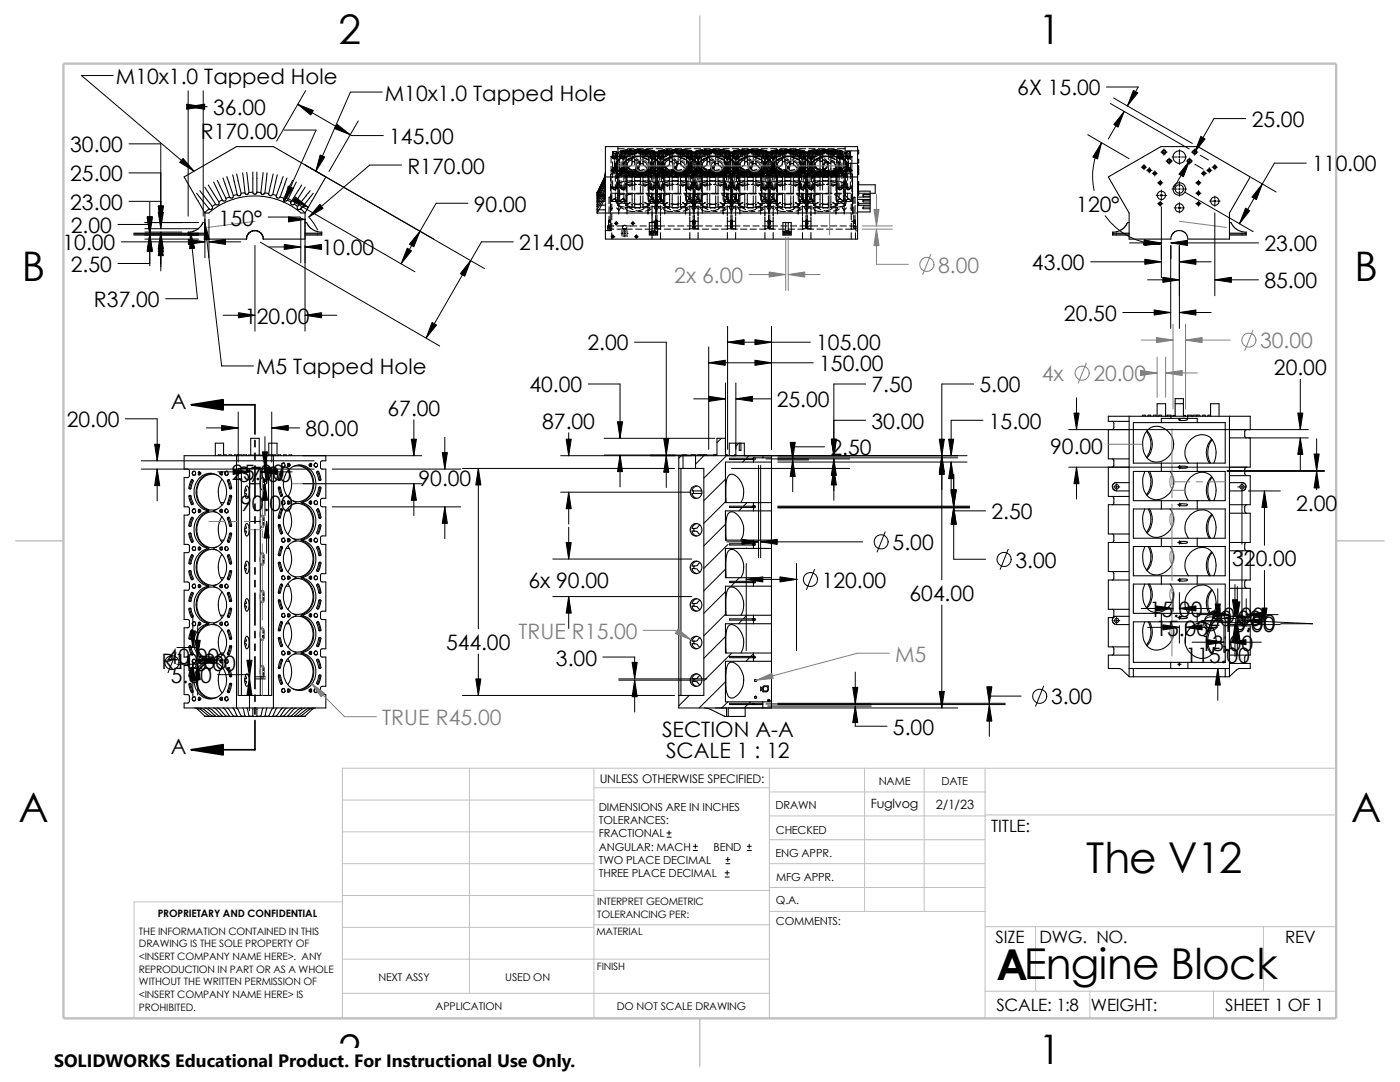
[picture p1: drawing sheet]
<svg xmlns="http://www.w3.org/2000/svg" width="279mm" height="216mm" viewBox="0 0 279 216" stroke-linecap="round" stroke-linejoin="round" font-family="sans-serif">
<defs><g id="words">
<g font-size="8.5">
<text x="216.8" y="174.1">The V12</text>
<text x="198.8" y="195.5">AEngine Block</text>
</g>
<g font-size="8.1">
<text x="67.6" y="8.8">2</text>
<text x="207.3" y="8.8">1</text>
<text x="4.4" y="56.1">B</text>
<text x="270.3" y="56.1">B</text>
<text x="3.7" y="164.1">A</text>
<text x="269.6" y="164.1">A</text>
<text x="67.6" y="212.3">2</text>
<text x="207.3" y="212.3">1</text>
</g>
<g font-size="4.2">
<text x="23.1" y="16.8">M10x1.0 Tapped Hole</text>
<text x="42.5" y="23">36.00</text>
<text x="76.8" y="20.1">M10x1.0 Tapped Hole</text>
<text x="203" y="19">6X 15.00</text>
<text x="40.1" y="27.6">R170.00</text>
<text x="77.7" y="28.7">145.00</text>
<text x="249.8" y="25.3">25.00</text>
<text x="14" y="30.4">30.00</text>
<text x="81.3" y="34.6">R170.00</text>
<text x="261.9" y="34.2">110.00</text>
<text x="14" y="36.2">25.00</text>
<text x="14" y="41.9">23.00</text>
<text x="14.1" y="46.5">2.00</text>
<text x="43.6" y="45">150°</text>
<text x="94.6" y="42.2">90.00</text>
<text x="214.8" y="42.2">120°</text>
<text x="12.5" y="49.9">10.00</text>
<text x="64.2" y="50.9">10.00</text>
<text x="103.6" y="49.9">214.00</text>
<text x="205.9" y="53.9">43.00</text>
<text x="252.3" y="50.2">23.00</text>
<text x="14.1" y="54.2">2.50</text>
<text x="252.3" y="57.5">85.00</text>
<text x="18.7" y="61.3">R37.00</text>
<text x="48.9" y="64.6">120.00</text>
<text x="212.3" y="64.1">20.50</text>
<text x="117.3" y="69.9">2.00</text>
<text x="162.9" y="69.9">105.00</text>
<text x="51.1" y="74.7">M5 Tapped Hole</text>
<text x="163.5" y="74">150.00</text>
<text x="254.2" y="74.8">20.00</text>
<text x="34.1" y="81.6">A</text>
<text x="77.3" y="82.9">67.00</text>
<text x="105.7" y="78.3">40.00</text>
<text x="155" y="81.2">25.00</text>
<text x="173.9" y="78.3">7.50</text>
<text x="195.5" y="78.3">5.00</text>
<text x="13.3" y="85.3">20.00</text>
<text x="61" y="87.1">80.00</text>
<text x="108.2" y="85.5">87.00</text>
<text x="173.9" y="85.5">30.00</text>
<text x="197.3" y="85.5">15.00</text>
<text x="46.2" y="95.8">25.00</text>
<text x="165.7" y="90.8">2.50</text>
<text x="209.6" y="90.6">90.00</text>
<text x="47.6" y="96.2">37.00</text>
<text x="47.9" y="101.9">90.00</text>
<text x="83.5" y="97">90.00</text>
<text x="258.6" y="101.9">2.00</text>
<text x="197.9" y="103.6">2.50</text>
<text x="178.1" y="109.8">5.00</text>
<text x="202.6" y="113.2">3.00</text>
<text x="245.9" y="113">320.00</text>
<text x="105.4" y="117.3">6x 90.00</text>
<text x="164" y="117.3">120.00</text>
<text x="181.5" y="119.9">604.00</text>
<text x="229.4" y="123.1">15.00</text>
<text x="241.2" y="125">20.00</text>
<text x="241.8" y="124.3">40.00</text>
<text x="244" y="125.6">10.00</text>
<text x="89" y="129.7">544.00</text>
<text x="230.6" y="126.8">15.00 15.00</text>
<text x="239.6" y="129.8">13.00</text>
<text x="32.2" y="133.4">R10.00</text>
<text x="33.2" y="132.5">40.00</text>
<text x="34.1" y="136.3">5.00</text>
<text x="36.6" y="133.9">15.00</text>
<text x="110.9" y="132.8">3.00</text>
<text x="236.6" y="132.4">115.00</text>
<text x="209.8" y="140.5">3.00</text>
<text x="132.1" y="147.1">SECTION A-A</text>
<text x="178.2" y="146.6">5.00</text>
<text x="34.1" y="150.4">A</text>
<text x="132.9" y="151.3">SCALE 1 : 12</text>
</g>
<g font-size="4.2" fill="#808080">
<text x="134.6" y="56.4">2x 6.00</text>
<text x="187.2" y="54.4">8.00</text>
<text x="251.5" y="69.5">30.00</text>
<text x="207.9" y="76.1">4x</text>
<text x="218.2" y="76.1">20.00</text>
<text x="103.5" y="127.5">TRUE R15.00</text>
<text x="178.6" y="132">M5</text>
<text x="76.3" y="144.7">TRUE R45.00</text>
</g>
<text font-size="3.6" x="10.8" y="213">SOLIDWORKS Educational Product. For Instructional Use Only.</text>
<g font-size="3.4">
<text x="197.8" y="166">TITLE:</text>
<text x="198.7" y="188.1">SIZE</text>
<text x="207.5" y="188.1">DWG. NO.</text>
<text x="256.5" y="188.2">REV</text>
<text x="198.8" y="201.7">SCALE: 1:8</text>
<text x="217.7" y="201.8">WEIGHT:</text>
<text x="244.5" y="201.7">SHEET 1 OF 1</text>
</g>
<g font-size="2.5">
<text x="173.8" y="161.3">Fuglvog</text>
<text x="186.7" y="161.4">2/1/23</text>
</g>
<text font-size="2.4" x="119.7" y="156.2">UNLESS OTHERWISE SPECIFIED:</text>
<g font-size="2.2">
<text x="119.5" y="161.8">DIMENSIONS ARE IN INCHES</text>
<text x="154.8" y="161.5">DRAWN</text>
<text x="175.4" y="156.7">NAME</text>
<text x="187.9" y="156.7">DATE</text>
<text x="119.5" y="164.4">TOLERANCES:</text>
<text x="119.5" y="167.1">FRACTIONAL</text>
<text x="154.8" y="166.3">CHECKED</text>
<text x="119.5" y="172.4">TWO PLACE DECIMAL</text>
<text x="119.5" y="169.8">ANGULAR: MACH</text>
<text x="142.4" y="169.8">BEND</text>
<text x="154.8" y="171">ENG APPR.</text>
<text x="119.5" y="175">THREE PLACE DECIMAL</text>
<text x="154.9" y="175.7">MFG APPR.</text>
<text x="154.9" y="184.7">COMMENTS:</text>
<text x="154.9" y="180.5">Q.A.</text>
</g>
<g font-size="2.1">
<text x="75.5" y="195.7">NEXT ASSY</text>
<text x="100.8" y="195.7">USED ON</text>
<text x="86.9" y="201.5">APPLICATION</text>
<text x="123.1" y="201.6">DO NOT SCALE DRAWING</text>
</g>
<g font-size="2">
<text x="31.5" y="183">PROPRIETARY AND CONFIDENTIAL</text>
<text x="119.2" y="183.1">TOLERANCING PER:</text>
<text x="119.2" y="180.6">INTERPRET GEOMETRIC</text>
<text x="27.7" y="186.5">THE INFORMATION CONTAINED IN THIS</text>
<text x="27.7" y="189.1">DRAWING IS THE SOLE PROPERTY OF</text>
<text x="27.7" y="191.6">&lt;INSERT COMPANY NAME HERE&gt;. ANY</text>
<text x="119" y="186.6">MATERIAL</text>
<text x="27.7" y="194.1">REPRODUCTION IN PART OR AS A WHOLE</text>
<text x="27.7" y="196.6">WITHOUT THE WRITTEN PERMISSION OF</text>
<text x="119.1" y="193.5">FINISH</text>
<text x="27.7" y="199.1">&lt;INSERT COMPANY NAME HERE&gt; IS</text>
<text x="27.7" y="201.7">PROHIBITED.</text>
</g>
</g></defs>
<g fill="none" stroke="#c0c0c0" stroke-width=".2">
<path d="M68.3 159.6h50.2M93.7 153.3v44.9M118.5 153.3v49.9M118.5 157.2h35M153.5 158h43.1M153.5 153.3v49.9M172.6 153.3v28.6M184.4 153.3v28.6M196.6 153.3v49.9M266.7 153.3h-198.4v49.9M68.3 172.3h50.2M68.3 178.7h50.2"/>
<path d="M68.3 166h50.2M68.3 180h-41.5v23.2M118.5 177.7h35.1M153.5 172.3h43.1M153.5 162.8h43.1M153.5 167.6h43.1M153.5 177.1h43.1M196.6 162.6h70.1M68.3 185h50.2M68.3 198.2h85.2M68.3 191.4h85.2M118.5 184.5h35.1"/>
<path d="M153.6 181.9h43M196.6 184.9h70.1M196.6 197.8h70.1M206.7 184.9v12.9M217.5 197.8v5.4M242.2 197.8v5.4M252.1 184.9v12.9"/>
</g>
<path d="M139.7 3.2v9.5M3.1 107.9h9.6M266.7 107.9h9.5M139.7 203.2v9.5" fill="none" stroke="#c0c0c0" stroke-width=".21"/>
<path d="M12.7 12.7h254v190.5h-254z" fill="none" stroke="#c0c0c0" stroke-width=".47"/>
<g fill="none" stroke="#000" stroke-width=".21">
<path d="M39.2 38.6l2.5 3.1M39.9 38.1l2.6 3a.6 .6 0 0 1 .8-.2l.4-.2v-.4M40.9 37.3l2.1 3.4M41.6 36.9l2.1 3.4M42.6 36.3l1.8 3.6M43.3 36l1.8 3.6M44.4 39.9l-.8 .4M44.5 35.5l1.3 3.8M45.1 39.6v.3l-.2 .2h-.3l-.2-.2M45.3 35.2l1.3 3.8 .7-.2M45.8 39.3h.1M45.8 39.3l-.7 .3"/>
<path d="M46.4 34.9l.9 3.9M46.6 39l-.1 .4-.2 .1h-.4l-.1-.2M47.2 34.7l.9 3.9 .8-.1M48.1 38.6l-.1 .3-.2 .2-.3-.1-.2-.2M48.4 34.5l.5 4M49.2 34.4l.5 4h.8M49.7 38.4l-.4 .4h-.2l-.2-.3M50.5 34.3v4.1M50.5 38.4v.3l.4 .1 .3-.1 .1-.3M51.3 34.3v4.1M51.3 38.4h.8M52.1 38.4v.2l.3 .2h.2l.2-.3"/>
<path d="M52.5 34.4l-.4 4M53.3 34.5l-.4 4 .7 .1M53.6 38.6v.2a.37 .37 0 0 0 .4 .3 .37 .37 0 0 0 .4-.3M54.4 38.8l.8 .2M54.5 34.7l-.9 3.9M55.2 39l.1 .5h.5l.1-.2M55.3 34.9l-.9 3.9M55.9 39.3l.7 .3M55.9 39.3h.1M56.5 35.2l-1.3 3.8M56.6 39.6v.3l.3 .2h.2l.3-.2M57.3 35.5l-1.4 3.8"/>
<path d="M57.4 39.9l.7 .4M58.4 36l-1.8 3.6M59.1 36.3l-1.7 3.6M60.2 36.9l-2.1 3.4M60.9 37.3l-2.1 3.4M61.9 38.1l-2.5 3.1M62.5 38.6l-2.5 3.1-.6 .1-.1-.2 .1-.4M119.2 39.9v.4M119.2 39.3v.3M119.2 38.8v.2M119.2 38.5v.1M119.2 39.6v.3"/>
<path d="M119.2 39v.3M119.2 38.6v.2M119.2 39.3h.1M119.2 39.9h.1M119.2 39.6h.1M119.2 39h.1M119.2 38.8h.1M119.2 38.6h.1M119.2 38.5h.1M119.2 38.4h.1M119.2 38.4v.1M119.3 38.4h-.1"/>
<path d="M120.8 38.6l-.3 1-1.3 2.1v.8l1.6-3.1v-10.1h50.4v18.4h-50.4v-5.2M120.8 38.1l-.3 1-1.3 2.1v-.4M120.8 37.3l-.2 1.1-1.4 2.4M120.8 36.3l-.2 1.1-1.4 2.5v.4l1.4-2.5 .2-.9M120.8 35.5l-.2 1.2-1.4 2.6v.3l1.4-2.7 .2-.9M120.8 34.9l-.1 .8-1.5 3.3 1.4-2.8 .2-1M120.8 34.4l-.2 1-1.4 3.2 1.4-2.9 .2-1M120.8 34.5l-.3 1.3M120.8 34.6l-.3 1-1.3 2.8M120.8 35.3h2.7M124 34.1l.2-.1a.24 .24 0 0 1 .3 0 .24 .24 0 0 1 .1 .3h-.5zM124 33.5h.1a.29 .29 0 0 1 .5 0v.2h-.5z"/>
<path d="M124 30.9l.7 .1a.36 .36 0 0 1-.4 .2 .36 .36 0 0 1-.3-.3zM124 30.3l.2-.1a.24 .24 0 0 1 .3 0 .24 .24 0 0 1 .1 .3l-.2 .1a.26 .26 0 0 1-.3 0 .26 .26 0 0 1-.1-.3zM124.5 32.9a2.74 2.74 0 0 1 2.6-1.6 5.1 5.1 0 0 1 4.4 1.2l.2 .4M125.1 35.3h5.9M125.6 30.1l1.2-.3 .6 .1v.2l-1.5 .2zM125.6 34.3l1.8 .2v.2h-.6l-1.2-.2zM128.7 29.8h.6l1.3 .4-.4 .1-1.4-.2zM128.7 34.5l1.5-.3 .4 .2-1.7 .4-.2-.1zM131.4 34.1l.3-.1a.28 .28 0 0 1 .3-.1 .28 .28 0 0 1 .2 .3l-.2 .1a.4 .4 0 0 1-.6-.2zM131.5 33.5a.28 .28 0 0 1 .4-.2 .28 .28 0 0 1 .2 .4h-.5zM131.5 30.9h.6a.3 .3 0 0 1-.3 .3 .3 .3 0 0 1-.3-.3zM131.5 30.3h.7a.34 .34 0 0 1-.4 .3 .34 .34 0 0 1-.3-.3z"/>
<path d="M131.7 31.9a4.8 4.8 0 0 0-4.9-1.4 2.49 2.49 0 0 0-2.5 1.8 2.53 2.53 0 0 0 2.5 1.7 5.2 5.2 0 0 0 4.9-1.1l.2-.2a3.9 3.9 0 0 0 3.7 1.5l.6-.1a3.6 3.6 0 0 0 3-1.4h.2a4.6 4.6 0 0 0 4.7 1.4l.6-.1a2.79 2.79 0 0 0 2-1.3h.2a4.6 4.6 0 0 0 4.7 1.4l.6-.1a2.79 2.79 0 0 0 2-1.3h.2a3.9 3.9 0 0 0 3.7 1.5l.7-.1a3.6 3.6 0 0 0 2.9-1.4h.2a3.7 3.7 0 0 0 3.2 1.5 4.7 4.7 0 0 0 4.1-1.4 1.36 1.36 0 0 0-1-1.9 6 6 0 0 0-5.9 .5l-.4 .5M131.7 32.6a4.7 4.7 0 0 0-4.5-1.4h-.4a3.2 3.2 0 0 0-2.4 1.4M131.7 31.9h.2M131.7 31.9v.7M131.7 32.6h.2M131.9 31.9a3.9 3.9 0 0 1 3.7-1.5l1.3 .1a3.4 3.4 0 0 1 2.3 1.4M131.9 32.6a3.9 3.9 0 0 1 3.7-1.5l1.3 .1a3.4 3.4 0 0 1 2.3 1.4M131.9 31.9v.7M132 32.9a3 3 0 0 1 2.9-1.7 4.5 4.5 0 0 1 4.1 1.3l.1 .4M132.7 35.3h5.8M133.1 30.1l1.2-.3 .6 .1v.2l-1.5 .2zM133.1 34.3l.3-.1 1.5 .3v.2h-.6l-1.2-.2z"/>
<path d="M136.2 34.5l1.5-.3a.18 .18 0 0 1 .3 0 .18 .18 0 0 1 0 .3l-1.6 .3zM136.2 29.9l.6-.1 1.3 .4-.4 .1-1.4-.2zM138.9 34.1l.3-.1a.26 .26 0 0 1 .3 0 .26 .26 0 0 1 .2 .2l-.2 .1a.4 .4 0 0 1-.6-.2zM139 33.5a.28 .28 0 0 1 .4-.2 .28 .28 0 0 1 .2 .4h-.5zM139 30.3l.4-.1a.18 .18 0 0 1 .3 .2 .18 .18 0 0 1-.3 .2 .28 .28 0 0 1-.3 0 .28 .28 0 0 1-.1-.3zM139 30.9h.6l.1 .1-.5 .2zM139.2 31.9h.2M139.2 32.6h.2M139.2 31.9v.7M139.4 31.9a4.6 4.6 0 0 1 4.3-1.5l.7 .1a3.2 3.2 0 0 1 2.3 1.4M139.4 32.6a4.6 4.6 0 0 1 4.3-1.4h.7a3.2 3.2 0 0 1 2.3 1.4M139.4 31.9v.7"/>
<path d="M139.5 32.9a3 3 0 0 1 2.9-1.7 4.5 4.5 0 0 1 4.1 1.3l.1 .4M140.2 35.3h5.8M140.5 34.4l.4-.2 1.5 .3v.2h-.6zM140.5 30.1l1.3-.3 .6 .1v.2l-1.5 .2zM143.7 29.9l.7-.1 1.2 .4-.4 .1-1.4-.2zM143.7 34.5l1.5-.3 .4 .2-1.7 .4zM146.4 34.1l.3-.1a.26 .26 0 0 1 .3 0 .26 .26 0 0 1 .2 .2l-.2 .1a.4 .4 0 0 1-.6-.2zM146.5 31l.6-.1v.2a.35 .35 0 0 1-.6-.1zM146.5 33.6l.1-.1a.32 .32 0 0 1 .3-.1 .32 .32 0 0 1 .3 .2zM146.5 30.3l.4-.1a.18 .18 0 0 1 .3 .2 .18 .18 0 0 1-.3 .2 .28 .28 0 0 1-.3 0 .28 .28 0 0 1-.1-.3zM146.7 31.9h.2M146.7 32.6h.2"/>
<path d="M146.7 31.9v.7M146.9 31.9a4.6 4.6 0 0 1 4.4-1.5l.6 .1a3.2 3.2 0 0 1 2.3 1.4M146.9 32.6a4.6 4.6 0 0 1 4.4-1.4h.6a3.2 3.2 0 0 1 2.3 1.4M146.9 31.9v.7M147 32.9a2.89 2.89 0 0 1 2.6-1.6 4.4 4.4 0 0 1 4.5 1.3v.3M147.7 35.3h5.8M148.1 34.3l.3-.1 1.5 .3v.2l-1-.1-.8-.1zM148.1 30.1l1.8-.3v.3l-1.5 .2h-.2zM151.3 29.8h.5l1.3 .4-.4 .1-1.4-.2zM151.3 34.5l1.4-.3 .4 .2-1.7 .4-.1-.1zM154 31l.6-.1a.25 .25 0 0 1-.2 .3 .25 .25 0 0 1-.3-.1zM154 34.1l.2-.1a.26 .26 0 0 1 .3 0 .26 .26 0 0 1 .1 .2l-.2 .1a.3 .3 0 0 1-.4-.2z"/>
<path d="M154 30.3l.4-.1a.18 .18 0 0 1 .3 .2 .18 .18 0 0 1-.3 .2 .3 .3 0 0 1-.4-.3zM154.1 33.4h.1a.23 .23 0 0 1 .3 0 .23 .23 0 0 1 .1 .3h-.5zM154.2 31.9h.2M154.2 32.6h.2M154.2 31.9v.7M154.4 31.9v.7M154.4 31.9a3.9 3.9 0 0 1 3.7-1.5l1.3 .1a3.2 3.2 0 0 1 2.3 1.4M154.4 32.6a3.9 3.9 0 0 1 3.7-1.5l1.3 .1a3.2 3.2 0 0 1 2.3 1.4M154.5 32.9a2.74 2.74 0 0 1 2.6-1.6 4.4 4.4 0 0 1 4.5 1.3v.3M155.2 35.3h5.8M155.6 34.3l.3-.1 1.5 .3v.2l-1.8-.2zM155.6 30.1l1.8-.3v.3l-1.5 .2h-.2z"/>
<path d="M158.7 34.5l1.5-.3 .4 .2-1.7 .4-.2-.1zM158.8 29.8h.5l1.3 .4-.4 .1-1.4-.2zM161.5 34.1l.2-.1a.24 .24 0 0 1 .3 0 .24 .24 0 0 1 .1 .3h-.2a.3 .3 0 0 1-.4-.2zM161.5 30.3l.2-.1a.24 .24 0 0 1 .3 0 .24 .24 0 0 1 .1 .3l-.2 .1a.3 .3 0 0 1-.4-.3zM161.5 30.9h.6a.27 .27 0 0 1-.2 .3 .27 .27 0 0 1-.4-.1zM161.5 33.5l.1-.1a.24 .24 0 0 1 .3 0 .24 .24 0 0 1 .2 .3h-.6zM161.7 31.9h.2M161.7 32.6h.2M161.7 31.9v.7M161.9 31.9v.7M161.9 32.6a4.2 4.2 0 0 1 3.9-1.5l1 .1a3.2 3.2 0 0 1 2.4 1.4M162 32.9a2.74 2.74 0 0 1 2.6-1.6 4.4 4.4 0 0 1 4.5 1.3v.3"/>
<path d="M162.6 35.3h5.9M163.1 30.1l1.8-.3-.1 .3-1.4 .2zM163.1 34.3l.3-.1 1.4 .3 .1 .2h-.8l-1-.2zM166.2 34.5l1.5-.3 .4 .1v.2l-1.3 .2-.5 .1zM166.2 29.8l1.9 .3v.1l-.4 .1-1.4-.2zM169 34.1l.2-.1a.24 .24 0 0 1 .3 0 .24 .24 0 0 1 .1 .3h-.5zM169 30.9l.7 .1a.36 .36 0 0 1-.4 .2 .36 .36 0 0 1-.3-.3zM169 30.3l.2-.1a.24 .24 0 0 1 .3 0 .24 .24 0 0 1 .1 .3l-.2 .1a.26 .26 0 0 1-.3 0 .26 .26 0 0 1-.1-.3zM169.1 33.4h.3l.3 .2-.6 .1zM170.1 35.3h1.1M171.2 33l.2 .1v.5l-.2 .1h.2v.5l-.2 .1 .2 .1v.4l-.2 .1M171.2 38.1h2.5v1.7"/>
<path d="M171.2 36.2h.2v.5l-.2 .1M171.2 29.9l.2 .1v.7l-.2 .1M171.2 31.7l.2 .1v.7l-.2 .1M171.2 39.8h2.5M171.3 36.7v1.4M171.3 36.9h3.4v1.7h-1M173.7 39.8v.8M37.7 46.5v.2M40.5 44.4l-.4 .7-.6 .6-1.1 .5-.9 .1v.2h3.4M40.6 44.4h.3M40.9 42.5l-4.2-7.2 10.5-6h7.4l10.4 6-4.1 7.2M40.9 46.7h-3.4v.2h3.4"/>
<path d="M40.9 42.5v5.2h8.3M41.7 41.7l-.8 .8M42.3 41.2l.1 .3-.1 .2-.3 .1-.3-.1M49.1 47.7l.1-.5 .4-.6 .5-.5 .7-.1 .6 .1 .6 .3 .4 .5 .2 .8M58.1 40.3l-.1 .3 .1 .2 .4 .1 .2-.2M58.8 40.8l.6 .4M60 41.7l.9 .8M60 42.5h.9M60 42.5l-1.7-1.4-2.9-1.3-2.7-.6-2.8-.1-1.9 .3-2.5 .7-2.2 1.1-1.6 1.3h-.8M60.9 46.7h3.3v.2h-3.3M60.9 42.5v5.2h-8.4l-.1-.8-.6-.6-1-.3-.7 .2-.6 .5-.3 1M60.9 44.4h.3"/>
<path d="M61.2 44.4l.9 1.2 1.1 .6 1 .1v.2h-3.3M64.1 46.5v.2M119.2 41.7v.8h4.3M119.2 40.8v.4M119.2 41.2v.5M119.2 40.3v.5M119.2 41.7h.1M119.2 41.2h.1M119.2 40.3h.1M119.2 40.8h.1M123.5 42.7v-7.9l.4-.1h1l.2 .1v7.9M123.9 41.5l-.4 .6"/>
<path d="M124.8 41.5l.3 .6M125.1 42.5h5.9M129.6 46.2h1.6M129.6 46.7h1.6v.2h-1.6zM129.6 46.2v.3h1.6v-.3M129.8 46.5v.2M130.1 44.4h-.5v1.8M130.1 46.1h.1M130.1 46.1l-.3 .2h.4M130.1 44.4v1.7M130.1 46.1h.5M130.1 44.4h.5"/>
<path d="M130.6 44.4h.6v1.8M130.6 46.1l.4 .1-.4 .1M130.6 44.4v1.7M130.6 46.1h.1M131 42.7v-7.9l.4-.1h1l.3 .2v7.8M131.1 46.5v.2M131.4 41.5l-.4 .6M132.2 41.5l.5 .6M132.7 42.5h13.3M138.5 42.5v-7.6l.4-.2h1l.3 .1v7.7M138.9 41.5l-.4 .6M139.7 41.5l.5 .6"/>
<path d="M146 42.7v-7.8l.4-.2h1l.3 .1v7.9M146.4 41.5l-.4 .6M147.2 41.5l.5 .6M147.7 42.5h5.8M153.5 42.7v-7.9l.4-.1h1l.3 .1v7.9M153.9 41.5l-.4 .6M154.7 41.5l.5 .6M155.2 42.5h5.8M156.3 46.2h1.6M156.3 46.7h1.6v.2h-1.6zM156.3 46.2v.3h1.6v-.3M156.4 46.5v.2"/>
<path d="M156.8 46.1l-.3 .2h.3M156.8 44.4h-.5v1.8M156.8 46.1h.1M156.8 44.4v1.7M156.8 46.1h.5M156.8 44.4h.5M157.3 46.1l.4 .1-.4 .1M157.3 44.4v1.7M157.3 44.4h.6v1.8M157.3 46.1h.1M157.7 46.5v.2M161 42.7v-7.9l.4-.1h1l.2 .1v7.9"/>
<path d="M161.4 41.5l-.4 .6M162.2 41.5l.4 .6M162.6 42.5h5.9M168.5 42.7v-7.9l.4-.1h1l.2 .1v7.9M168.9 41.5l-.4 .6M169.8 41.5l.3 .6M170.1 42.5h1.1M171.2 40.3l.2 .1v.2M171.4 40.6v.3h-.2M171.4 40.6h2.3M173.7 40.6v1.7h-2.5M222.2 46.5v.2"/>
<path d="M225.3 46.7h-3.3v.2h3.3M225.3 44.4h-.3l-.4 .7-1 .9-.7 .2-.9 .1v.2h3.3M237.1 47.7l-.1-.5-.4-.6-.5-.5-.7-.1-.8 .1-.5 .5-.4 .6v.5h-8.4v-5.2l-4.1-7.2 10.5-6h7.4l10.4 6-4.1 7.2v5.2h-8.4M245.4 46.7h3.3v.2h-3.3M245.4 44.4h.3M245.7 44.4l.8 1.2 1.2 .6 1 .1v.2h-3.3M248.5 46.5v.2M36.7 90.9h28.3v1h-.8l-.2 .3 .1 1.3 .9 .1v5.8h-.8l-.2 .3 .1 1.3 .9 .1v5.8h-.7l-.3 .3 .1 1.3 .1 .1h.8v5.9h-.8l-.2 .2v1.3l.2 .1h.8v5.9h-.8l-.2 .2v1.2l.2 .2h.8v5.9h-.8l-.2 .2v1.2l.1 .2h.9v5.8h-.8l-.2 .3 .1 1.3 .9 .1v2.7h-28.3v-1h.8l.3-.3v-1l-.2-.4h-.9v-5.8l1-.1 .1-1.2-.1-.3-.2-.1h-.8v-5.8l1-.1 .1-1.2-.1-.3-.2-.1h-.8v-5.8h.9l.2-.2v-1.1v-.2l-.3-.2h-.8v-5.8h.8l.3-.2v-1l-.2-.4-.9-.1v-5.8h.8l.3-.2v-1.1l-.2-.4h-.9v-5.8l1-.1 .1-1.2-.2-.4h-.9zM37.7 98.9h.4l.5 1.5a.23 .23 0 0 1-.1 .3 .23 .23 0 0 1-.3-.1l-.4-.9zM38 98.9a.54 .54 0 0 0 0 .8l.4 1M38.2 95.8l.2-.1 .2 .3-.5 1.5h-.3a.54 .54 0 0 1 0-.8zM38.4 95.8h.1"/>
<path d="M38.4 95.8l-.4 .9a.54 .54 0 0 0 0 .8M39.8 94.1a.3 .3 0 0 1 .3 .3 .3 .3 0 0 1-.3 .3M39.8 94.1l-.2 .1v.5h.2M39.8 94.1v.6M42.2 94.4a3.9 3.9 0 0 0-2 6.5l.7 .6 .8 .4M43.3 94.8a3.1 3.1 0 0 0-4 3.1 3.3 3.3 0 0 0 3.8 3.8l.2-.1M43.5 90.9l.1-.1h.5v.1M44 94.2l.2-.1 .2 .5a.27 .27 0 0 1-.4 .1 .27 .27 0 0 1-.1-.4zM44.3 94.1a.3 .3 0 0 0-.2 .3 .3 .3 0 0 0 .2 .3M44.3 95.6a4.7 4.7 0 0 0 0 5.2M44.6 90.9l.1-.1h.4l.1 .1M44.6 90.8v-2.4h-1.6v2.5"/>
<path d="M45.4 95.8l.2-.1a.5 .5 0 0 1 .4 .7l.2 .9-.1 .2h-.3zM45.7 90.9v-.1h.5l.1 .1M45.7 95.8l-.1 .3 .5 1.4M45.8 98.9l.3-.1a1.87 1.87 0 0 1-.4 1.9l-.3-.2v-.1zM46.1 98.9l-.5 1.5 .1 .3M46.7 90.9l.1-.1h.5l.1 .1M47.2 90.9v50.4M47.4 90.9l.1-.1h.7v.1M47.5 93.5h6.7v45.3h-6.7zM48.2 93.5v45.3M48.4 90.9l.1-.1h.7l.1 .1M48.9 98.5h.2l.1 .1-.2 .5"/>
<path d="M49 97.3l.2 .5-.3 .2M49.1 97a.5 .5 0 0 1 .5 .2 .5 .5 0 0 1 .1 .5v1a.5 .5 0 0 1-.1 .5 .5 .5 0 0 1-.5 .2 2.89 2.89 0 0 1 0-2.4zM49.6 90.9v-.1h2.5v.1M49.8 93.5v45.3M50 90.8v-3.3h1.7v3.3M51.9 93.5v45.3M52.2 95.4a.31 .31 0 0 1 .4 0 .31 .31 0 0 1 .1 .4l.1 .6-.1 .8a.42 .42 0 0 1-.1 .4 .42 .42 0 0 1-.4 .1 2.79 2.79 0 0 1 0-2.3zM52.5 96.3l.1-.7-.2 .6 .3 .1M52.5 96.8l.1 .7M52.5 90.9v-.1h.8v.1M52.7 96.8h-.2a.49 .49 0 0 0 .1 .7M53.5 90.9l.1-.1h.7l.1 .1"/>
<path d="M53.6 93.5v45.3M53.6 90.8v-2.4h1.7v2.5M54.4 90.9v-.1h.5l.1 .1M54.6 90.9v50.4M55.5 90.9v-.1h.5l.1 .1M55.5 97.3h.5l.4 1.4a.25 .25 0 0 1-.1 .3 .25 .25 0 0 1-.3 0zM55.6 97.2l.6 1.5-.2 .3M56 94.1l.2-.1 .2 .4-.4 1.4-.4 .1v-.6zM56 94.1l.2 .3-.6 1.5M56.6 90.9v-.1h.5l.1 .1M57.4 94a4.7 4.7 0 0 1 0 5.1M57.4 100l.1-.1a.32 .32 0 0 1 .4 .4 .32 .32 0 0 1-.5 .2z"/>
<path d="M57.4 92.5h.2a.3 .3 0 0 1 .3 .3 .3 .3 0 0 1-.5 .2zM57.4 100a.3 .3 0 0 1 .3 .3 .3 .3 0 0 1-.3 .3M57.4 92.5h.1a.28 .28 0 0 1 .2 .3 .28 .28 0 0 1-.3 .3M57.6 90.9l.1-.1h.5l.1 .1M58.5 93.1a3.3 3.3 0 0 1 3.9 3.9 3.1 3.1 0 0 1-3.9 2.9M59.6 92.8a3.9 3.9 0 0 1 2 6.5l-.7 .6-.8 .3M61.9 92.5a.3 .3 0 0 0-.2 .3 .3 .3 0 0 0 .2 .3M61.9 100a.3 .3 0 0 0-.2 .3 .3 .3 0 0 0 .2 .3M61.9 92.5l.3 .1v.4l-.3 .1M61.9 100l.3 .1v.4l-.3 .1M61.9 100v.6M61.9 92.5v.6"/>
<path d="M63.4 94.1l-.2 .3 .6 1.5M63.4 94.1l.3 1a.54 .54 0 0 1 .1 .7v.1M63.4 99h.1M63.4 94.1l.1-.1a2.73 2.73 0 0 1 .5 1.9h-.2M63.7 97.2h.3a2.38 2.38 0 0 1-.6 1.9l-.2-.4zM63.8 97.2v.4l-.4 1.4M135.5 93.5h.8M135.9 93.5v45.3M136.1 90.9l.1-.1h.7l.1 .1M136.3 90.9h-.8v50.4h9.5v1.7M136.3 90.9v2.6M136.3 93.5h2.5"/>
<path d="M136.3 90.9h2.5M138 90.9v-.1h.7l.1 .1M138 97.3a1.2 1.2 0 0 1 1.8 .1 1.2 1.2 0 0 1-.1 1.7 1.2 1.2 0 0 1-1.7-.2 1.41 1.41 0 0 1 0-1.6zM138.4 98v.5M138.8 93.5h1.7v45.3h-5M138.8 90.9v2.6M139.1 97a1.08 1.08 0 0 0-1 1h2M139.3 90.9v-.1h.5l.1 .1 .1-.1h.5v.1a.38 .38 0 0 1 .6 0M140.1 98.5h-2v.1a1.21 1.21 0 0 0 .9 .8M143 90.8h-.5l-.1 .1M144.8 90.8h.2M146.9 90.8h-.3v.1"/>
<path d="M146.9 88.4v2.5h-1.7v-.1h-.4v-3.3h-1.7v3.3h-.4v.1h-3.9M146.9 88.4h.6M146.9 88.4h-1.4v2.5M147.5 88.4v1.5h.4v-1.5M147.5 88.4h.4M147.9 88.4h.6v2.5h3.8M150.4 92.2h3.6M150.4 91.5l-4.8-.1v.3h4.8M150.4 91.5h-.2v.2h.2M150.4 91.7v.5M150.4 92.2h-5.6v8.1h5.6M150.4 91.4a.24 .24 0 0 1 .3 .2 .24 .24 0 0 1-.3 .2"/>
<path d="M152.3 91.4h-1.9v.1M152.3 90.9v.5M152.3 90.9h1.7v50.4h-1.8M152.3 91.4h1.7M222 99.1l.2 .1 .1 1.1-.1 .3-.2 .1M222 91.6l.2 .1 .1 1.1v.2l-.3 .2M222 84.1l.2 .1 .1 1.1v.3l-.3 .1M222 97.2l.1 .4 .5 .3 2.7 .1M225.3 96.3h-2.8l-.3 .3-.2 .6M225.3 83.1v51.9h.9M225.3 85.7h-4.1v5.9h4.1M225.3 93.2h-4.1v5.9h4.1"/>
<path d="M228 83.1v-.3h.6v.3M228.5 94.1a4.3 4.3 0 0 0 1.1 5.3 3.4 3.4 0 0 0 4.6-3.3v-.2a3.2 3.2 0 0 0-.7-1.8M228.8 86.1a4.2 4.2 0 0 1 0 5.1M228.9 85.9a4 4 0 0 1 0 5.5M229.1 83.1l.1-.3h.4l.1 .3M229.1 85.7a2.85 2.85 0 0 1 4.2 .6 3.5 3.5 0 0 1 .4 4.2 3.5 3.5 0 0 1-4.1 1.4 4.3 4.3 0 0 1-.8-5.8zM229.2 94.1a4.3 4.3 0 0 1-.4 4.6M229.4 94.1a4 4 0 0 1-.5 4.7M230.2 83.1v-.3h.5l.1 .3M230.9 83.1v-2.5h1.7v2.5M231.2 83.1l.1-.3h.5l.1 .3M231.8 99.9h7.1"/>
<path d="M231.8 92.4h7.1M231.8 94.1h7.1M231.8 92.4v1.7M231.8 99.9v1.7M231.8 84.3h-5.6v8.1h5.6M231.8 94.1h-5.6v5.8h5.6M231.8 84.3h7.1M232.6 82.8l.1 .3M232.9 83.1l.1-.3h.7l.1 .3M233.7 83.5h-1.9v.8M233.7 83.1h-12.5v1h4.1M233.7 83.1v.4"/>
<path d="M233.7 83.1h3.3M233.7 83.5h3.3M234.5 82.9h-.4v.2M234.5 83.1v-3.6h1.7v3.6M234.5 80.6h1.7M235.5 93.1v-.1h.9l.6 .1v.2a1.84 1.84 0 0 1-1.5 .1v-.1M235.5 83.6v.2M235.5 93.1v.2M235.5 83.5v.1M235.5 83.6h-.3l.1 .2h.2M235.5 93.1h-.3l.1 .2h.2M235.9 83.5l1.1 .2a.54 .54 0 0 1-.7 .2h-.8v-.1"/>
<path d="M236.2 82.9h.4v.2M237 83.1v-.3h.7l.1 .3M237 83.5h1.9v.8M237 83.1h12.5v2.6h-4.1M237 83.1v.4M237.2 92.4a3.5 3.5 0 0 1-.2-3.9 3.5 3.5 0 0 1 3.6-1.7 3.4 3.4 0 0 1 2.1 3.5l-.1 1.1-.4 1M238 83.1l.1-.3h.7v.3l.1-.3h.5l.1 .3M238.9 92.4v1.7M238.9 99.9v1.7M238.9 84.3h5.6v8.1h-5.6M238.9 94.1h5.6v5.8h-5.6M239.9 83.1l.1-.3h.5l.1 .3"/>
<path d="M241.6 83.1v-2.5h1.7v2.5M241.6 82.8h-.5l-.1 .3M241.8 95.1a4 4 0 0 0-.5 4.8M241.8 87.6a4 4 0 0 0-.5 4.8M241.9 87.8a4.1 4.1 0 0 0-.3 4.6M241.9 95.3a4.1 4.1 0 0 0-.3 4.6M242.2 99.9a4.6 4.6 0 0 0-.8-5.2 3.4 3.4 0 0 0-3.6 .3 3.4 3.4 0 0 0-1.3 3.4l.7 1.5M245.4 83.1v51.9h-.9M245.4 96.3h2.5M245.4 87.4h4.1v5.8h-4.1M245.4 94.9h4.1v5.8h-4.1M247.9 96.3l.6 .3 .2 .6"/>
<path d="M248.7 97.2l-.2 .4-.4 .3-2.7 .1M248.8 93.2l-.4 .4v1l.4 .3M248.8 85.7l-.4 .4v1l.4 .3M37.7 106.4l.4 .1 .5 1.4a.23 .23 0 0 1-.1 .3 .23 .23 0 0 1-.3-.1l-.4-.9zM37.8 113.9l.3 .1 .4 1.4a.22 .22 0 0 1-.1 .2 .22 .22 0 0 1-.2 0l-.4-.9zM38 113.9l-.1 .1 .1 .7 .4 1M38 106.4l-.1 .1 .1 .7 .4 1M38.2 118.2h.2l.2 .3-.5 1.5h-.3v-.6zM38.2 103.3l.2-.1 .2 .3-.5 1.4-.3 .1v-.8zM38.2 110.7h.2l.2 .3-.5 1.4-.3 .1v-.8zM38.4 103.3l-.4 .9-.1 .7 .1 .1M38.4 110.7v.1"/>
<path d="M38.4 118.2l-.4 1.1a.54 .54 0 0 0 0 .7M38.4 110.8l-.4 .9-.1 .7 .1 .1M39.6 109.2l.2-.1a.29 .29 0 0 1 .3 .4 .29 .29 0 0 1-.5 .1zM39.6 101.6h.2a.29 .29 0 0 1 .3 .4 .29 .29 0 0 1-.5 .2zM39.6 116.7l.2-.1a.29 .29 0 0 1 .3 .4 .29 .29 0 0 1-.5 .1zM39.8 109.2v.5M39.8 101.7v.5M39.8 116.7v.5M41.2 101.9v.2M41.2 109.3v.3M41.2 116.8v.3M41.2 101.9h.5"/>
<path d="M41.2 109.6h.5M41.2 116.8h.5M41.2 109.3h.5M41.2 102.1h.5M41.2 117.1h.5M41.2 102.1a3.9 3.9 0 0 0-2.5 3.6 3.9 3.9 0 0 0 2.5 3.6M41.2 109.6a3.9 3.9 0 0 0-2.5 3.6 3.9 3.9 0 0 0 2.5 3.6M41.2 117.1a3.9 3.9 0 0 0-2.5 3.6 3.9 3.9 0 0 0 2.5 3.7M41.2 101.9a3.9 3.9 0 0 1-2.5-3.6 3.9 3.9 0 0 1 2.4-3.7 3.5 3.5 0 0 1 4 4.3 3.4 3.4 0 0 1-2.4 3v.2a3.9 3.9 0 0 1 2.5 3.6 3.9 3.9 0 0 1-2.5 3.6v.3a3.9 3.9 0 0 1 2.5 3.6 3.9 3.9 0 0 1-2.5 3.6v.3a3.9 3.9 0 0 1 2.5 3.6 3.9 3.9 0 0 1-2.5 3.7v.1a3.9 3.9 0 0 1 2.5 3.7 3.9 3.9 0 0 1-2.5 3.7v.1a3.9 3.9 0 0 1 2.5 3.8 3.9 3.9 0 0 1-2.7 3.6 3.5 3.5 0 0 1-3.8-4.1 3.7 3.7 0 0 1 2.5-3.3M41.7 101.9v.2M41.7 109.3v.3M41.7 116.8v.3"/>
<path d="M41.7 117.1a3.9 3.9 0 0 0-2.6 3.6 3.9 3.9 0 0 0 2.6 3.7M41.7 109.6a3.9 3.9 0 0 0-2.6 3.6 3.9 3.9 0 0 0 2.6 3.6M41.7 102.1a3.9 3.9 0 0 0-2.6 3.6 3.9 3.9 0 0 0 2.6 3.6M43.3 117.3a3.2 3.2 0 0 0-4 3.4 3.2 3.2 0 0 0 4 3.4M43.3 109.8a3.2 3.2 0 0 0-4 3.4 3.2 3.2 0 0 0 4 3.4M43.3 102.3a3.2 3.2 0 0 0-4 3.4 3.2 3.2 0 0 0 4 3.4M43.9 101.9l.3-.3 .2 .5a.29 .29 0 0 1-.4 .1 .29 .29 0 0 1-.1-.3zM43.9 109.3l.4-.2 .1 .5a.28 .28 0 0 1-.4 .1 .28 .28 0 0 1-.1-.4zM43.9 116.8l.4-.2 .1 .5a.29 .29 0 0 1-.4 0 .29 .29 0 0 1-.1-.3zM44 107.8h.7M44 115.3h.7M44 100.3h.7"/>
<path d="M44.3 101.7a.28 .28 0 0 0-.2 .3 .28 .28 0 0 0 .2 .2M44.3 109.2a.28 .28 0 0 0-.2 .3 .28 .28 0 0 0 .2 .2M44.3 116.7a.28 .28 0 0 0-.2 .2 .28 .28 0 0 0 .2 .3M44.3 103.1a4.7 4.7 0 0 0 0 5.2M44.3 110.6a4.7 4.7 0 0 0 0 5.2M44.3 118.1a4.7 4.7 0 0 0 0 5.2M45.4 103.3l.2-.1a.5 .5 0 0 1 .4 .6l.2 1.1-.1 .1a.35 .35 0 0 1-.3-.1 .35 .35 0 0 1-.1-.3zM45.4 118.3l.2-.1a.48 .48 0 0 1 .4 .6l.1 .5a.54 .54 0 0 1 0 .7h-.3zM45.4 110.8l.2-.1a2.57 2.57 0 0 1 .5 1.8 .35 .35 0 0 1-.3-.1 .35 .35 0 0 1-.1-.3zM45.7 103.3l-.1 .2 .5 1.5M45.7 110.7l-.1 .3 .5 1.5M45.7 118.2l-.1 .3 .5 1.5"/>
<path d="M45.8 114l.3-.1a2.35 2.35 0 0 1-.5 1.8l-.2-.1v-.2zM45.8 106.5l.3-.1a2.38 2.38 0 0 1-.5 1.8l-.2-.3zM46.1 106.4l-.5 1.5 .1 .3M46.1 113.9l-.5 1.5 .1 .3M48.9 113.5l.3 .1-.2 .5M48.9 106l.3 .1-.2 .5M49 119.8l.2 .5-.1 .1h-.2M49 112.3l.2 .5-.3 .1M49 104.8l.2 .5-.3 .2M49.1 119.5a.33 .33 0 0 1 .4 .1 .33 .33 0 0 1 .1 .3l.1 1.4a.45 .45 0 0 1-.6 .6 2.79 2.79 0 0 1 0-2.4zM49.1 112a.5 .5 0 0 1 .5 .2 .5 .5 0 0 1 .1 .5v1.1a.45 .45 0 0 1-.6 .6 2.89 2.89 0 0 1 0-2.4zM49.1 104.5a.5 .5 0 0 1 .5 .2 .5 .5 0 0 1 .1 .5v1.1a.45 .45 0 0 1-.6 .6 2.89 2.89 0 0 1 0-2.4z"/>
<path d="M52.2 117.9a.31 .31 0 0 1 .4 0 .31 .31 0 0 1 .1 .3v1.3a.64 .64 0 0 1-.4 .8 2.54 2.54 0 0 1-.1-2.4zM52.2 110.4a.31 .31 0 0 1 .4 0 .31 .31 0 0 1 .1 .3l.1 .7-.1 .8a.46 .46 0 0 1-.4 .6 2.54 2.54 0 0 1-.1-2.4zM52.2 102.9a.31 .31 0 0 1 .4 0 .31 .31 0 0 1 .1 .4 1.71 1.71 0 0 1-.4 2 2.54 2.54 0 0 1-.1-2.4zM52.5 119.3l.1 .7-.2-.6 .3-.1M52.5 111.3l.1-.7-.2 .6 .3 .1M52.5 111.8l.1 .7-.2-.7h.3M52.5 103.8l.1-.7-.2 .6 .3 .1M52.6 118.1l-.1 .7M52.6 118.1a.47 .47 0 0 0-.1 .7h.2M52.7 104.3l-.3 .1 .2 .6-.1-.7M55.5 104.8h.5l.4 1.4-.2 .4-.4-.5zM55.6 119.7a.35 .35 0 0 1 .4 .1 .35 .35 0 0 1 0 .4l.4 1-.2 .3a.48 .48 0 0 1-.4-.6z"/>
<path d="M55.6 112.2l.4 .1 .4 1.4-.2 .3a.48 .48 0 0 1-.4-.6zM55.6 112.2l.2 .1 .4 1.4-.2 .3M55.6 119.7l.6 1.5-.2 .3M55.6 104.7l.6 1.5-.2 .3M56 101.6a.26 .26 0 0 1 .3 0 .26 .26 0 0 1 .1 .3l-.4 1.4-.4 .1v-.4zM56 109.1a.23 .23 0 0 1 .3 0 .23 .23 0 0 1 .1 .3l-.4 1.4-.4 .1-.1-.2 .2-.8zM56 109.1l.2 .3-.6 1.5M56 101.6l.2 .3-.6 1.5M56 116.6l.2 .3-.6 1.5M56 116.5h.2l.2 .4-.4 1a.35 .35 0 0 1 0 .4 .35 .35 0 0 1-.4 .1l-.1-.2 .2-.9zM57.1 101.9h.6M57.1 109.4h.6"/>
<path d="M57.1 117h.6M57.4 101.5a4.7 4.7 0 0 1 0 5.1M57.4 109a4.7 4.7 0 0 1 0 5.1M57.4 116.5a4.8 4.8 0 0 1 0 5.1M57.4 107.5l.1-.1a.32 .32 0 0 1 .4 .4 .32 .32 0 0 1-.5 .2zM57.4 115h.3a.27 .27 0 0 1 .2 .4 .27 .27 0 0 1-.5 0zM57.4 115a.28 .28 0 0 1 .3 .3 .28 .28 0 0 1-.3 .3M57.4 107.5a.3 .3 0 0 1 .3 .3 .3 .3 0 0 1-.3 .3M58.5 100.6a3.3 3.3 0 0 1 3.9 3.9 3.1 3.1 0 0 1-3.9 3M58.5 108.1a3.2 3.2 0 0 1 3.9 3.9 3.1 3.1 0 0 1-3.9 3M58.5 115.6a3.2 3.2 0 0 1 3.9 3.9 3.1 3.1 0 0 1-3.9 3M60.1 107.9a3.9 3.9 0 0 1 2.5 3.6 3.9 3.9 0 0 1-2.5 3.7"/>
<path d="M60.1 115.4a3.9 3.9 0 0 1 2.5 3.6 3.9 3.9 0 0 1-2.5 3.7M60.1 100.4a3.9 3.9 0 0 1 2.5 3.6 3.9 3.9 0 0 1-2.5 3.7M60.1 100.2h.4M60.1 100.2v.2M60.1 107.7v.2M60.1 115.2v.2M60.1 107.9h.4M60.1 107.7h.4M60.1 115.4h.4M60.1 115.2h.4M60.1 100.4h.4M60.5 100.2v.2"/>
<path d="M60.5 107.7v.2M60.5 115.2v.2M60.5 100.2a3.9 3.9 0 0 0 2.5-3.7 3.9 3.9 0 0 0-2.6-3.7 3.6 3.6 0 0 0-3.7 4.8 3.5 3.5 0 0 0 2.4 2.6v.2a3.9 3.9 0 0 0-2.5 3.6 3.9 3.9 0 0 0 2.5 3.7v.2a3.9 3.9 0 0 0-2.5 3.6 3.9 3.9 0 0 0 2.5 3.7v.2a3.9 3.9 0 0 0-2.5 3.6 3.9 3.9 0 0 0 2.5 3.7v.2a3.9 3.9 0 0 0-2.5 3.6 3.9 3.9 0 0 0 2.5 3.7v.2a3.9 3.9 0 0 0-2.5 3.7 3.9 3.9 0 0 0 2.6 3.6 3.4 3.4 0 0 0 3.8-4.1 3.6 3.6 0 0 0-2.5-3.2M60.5 115.4a3.9 3.9 0 0 1 2.5 3.6 3.9 3.9 0 0 1-2.5 3.7M60.5 107.9a3.9 3.9 0 0 1 2.5 3.6 3.9 3.9 0 0 1-2.5 3.7M60.5 100.4a4 4 0 0 1 1.7 6.1l-.9 .9-.8 .3M61.8 115.1l.3-.1 .1 .4a.3 .3 0 0 1-.4 .1 .3 .3 0 0 1-.1-.3zM61.9 107.5a.3 .3 0 0 0-.2 .3 .3 .3 0 0 0 .2 .3M61.9 107.5l.3 .1v.4l-.3 .1M61.9 107.5v.6M61.9 115v.6M63.3 109.1h.2a2.65 2.65 0 0 1 .5 1.8l-.4-.2-.4-1.3z"/>
<path d="M63.4 101.6l.3 1a.54 .54 0 0 1 .1 .7v.1M63.4 109.1l.4 1.2v.6M63.4 101.6l-.2 .3 .6 1.5M63.4 116.6l.4 1.2v.6M63.4 109.1h.1M63.4 101.6h.1M63.4 101.6l.1-.1a2.73 2.73 0 0 1 .5 1.9h-.2M63.4 116.5h.1a2.87 2.87 0 0 1 .5 1.9h-.1a.48 .48 0 0 1-.4-.7l-.3-.8zM63.7 112.2h.3a.54 .54 0 0 1-.1 .8l-.3 1h-.2l-.2-.3zM63.8 119.7a.58 .58 0 0 1-.1 .8l-.3 1M63.8 112.2a.54 .54 0 0 1-.1 .8l-.3 1M63.8 104.7a.54 .54 0 0 1-.1 .8l-.3 1"/>
<path d="M63.8 104.7l-.6 1.5 .2 .3M63.8 119.7l-.6 1.5 .2 .3M63.8 104.7h.2a2.73 2.73 0 0 1-.5 1.9l-.1-.1M63.8 119.7h.2a2.57 2.57 0 0 1-.5 1.8h-.1M138 112.4a1.2 1.2 0 0 1 1.7 0 1.2 1.2 0 0 1 0 1.7 1.2 1.2 0 0 1-1.7 0 1.42 1.42 0 0 1 0-1.7zM138 104.9a1.2 1.2 0 0 1 1.7 0 1.2 1.2 0 0 1 0 1.7 1.2 1.2 0 0 1-1.7 0 1.42 1.42 0 0 1 0-1.7zM138.6 113.5h-.5v.1a1.06 1.06 0 0 0 .9 .8M138.6 106h-.5a1.16 1.16 0 0 0 .9 .9M139.1 112a1.08 1.08 0 0 0-1 .9h.5M139.1 104.5a1.08 1.08 0 0 0-1 1h.5M139.1 119.5a1.19 1.19 0 0 0-1 .9h.5M139.7 112.3h-.1a1.27 1.27 0 0 1-1.1 .7v.1a.31 .31 0 0 0 0 .3 .31 .31 0 0 0 .4 .1l.2 .1 .6 .6"/>
<path d="M139.7 104.8h-.1a.98 .98 0 0 1-1.1 .7v.1a.42 .42 0 0 0 .1 .4 .42 .42 0 0 0 .5 0l.6 .6M139.7 119.8l-.3 .2a.79 .79 0 0 1-.9 .4v.2a.37 .37 0 0 0 .1 .4 .37 .37 0 0 0 .4 0l.7 .7M144.9 107.8v-1.1a9.9 9.9 0 0 1 .4-4.2l.3-.3a2.22 2.22 0 0 1 2.4 1.6 4.2 4.2 0 0 1-.1 4M144.9 100.3v-1.1a9.9 9.9 0 0 1 .4-4.2l.3-.3a2.22 2.22 0 0 1 2.4 1.7 4.2 4.2 0 0 1-.1 3.9M147.9 115.3a4 4 0 0 0-1.5-5.6h-.8a3.4 3.4 0 0 0-.7 2.9v2.7M150.2 101v.2h.2M150.4 115.9a.25 .25 0 0 1 .3 .2 .25 .25 0 0 1-.3 .2M150.4 108.4a.25 .25 0 0 1 .4 .2 .25 .25 0 0 1-.4 .2M150.4 100.9a.25 .25 0 0 1 .4 .2 .25 .25 0 0 1-.4 .2M150.4 115.3h3.6M150.4 117h3.6M150.4 107.8h3.6"/>
<path d="M150.4 109.4h3.6M150.4 100.3h3.6M150.4 101.9h3.6M150.4 116h-4.8v.2h4.8M150.4 116h-.2v.2h.2M150.4 108.5h-4.8v.3l4.8-.1M150.4 108.5h-.2v.2h.2M150.4 101h-4.8v.3l4.8-.1M150.4 101h.1M150.4 100.3v.7M150.4 101.2v.7M150.4 107.8v.7"/>
<path d="M150.4 108.7v.7M150.4 115.3v.7M150.4 116.2v.8M150.4 101.9h-5.6v5.9h5.6M150.4 109.4h-5.6v5.9h5.6M150.4 117h-5.6v5.8h5.6M150.7 116v.2M150.7 108.5v.3M150.7 101v.3M222 114l.3 .4v.9l-.1 .3-.2 .1M222 106.6l.3 .3v.9l-.1 .3-.2 .1M225.3 100.7h-4.1v5.9h4.1"/>
<path d="M225.3 108.2h-4.1v5.8h4.1M225.3 115.7h-4.1v5.9h4.1M228.5 109.1a4.4 4.4 0 0 0 1.1 5.4 3.5 3.5 0 0 0 4.5-4.1l-.6-1.3M229.2 116.5a4.3 4.3 0 0 1-.4 4.7M229.2 109.1a4.3 4.3 0 0 1-.4 4.6M229.2 101.6a4.3 4.3 0 0 1-.4 4.6M229.4 116.5a4.1 4.1 0 0 1-.5 4.9M229.4 109.1a4 4 0 0 1-.5 4.7M229.4 101.6a4 4 0 0 1-.5 4.7M231.8 116.5h7.1M231.8 114.9h7.1M231.8 107.4h7.1"/>
<path d="M231.8 109.1h7.1M231.8 101.6h7.1M231.8 107.4v1.7M231.8 114.9v1.6M231.8 101.6h-5.6v5.8h5.6M231.8 109.1h-5.6v5.8h5.6M231.8 116.5h-5.6v5.9h5.6M233.5 101.6a3.5 3.5 0 0 1 .2 3.9 3.5 3.5 0 0 1-3.6 1.6 3.9 3.9 0 0 1-1.8-5l.2-.5M233.5 116.5a3.5 3.5 0 0 1 .1 4.2 3.5 3.5 0 0 1-4 1.3 4.4 4.4 0 0 1-1.1-5.5M235.5 115.7v-.2h1.1l.4 .2-.3 .2-1.2 .1v-.2M235.5 108.1l1.1-.1 .4 .2-.3 .2-1.2-.1M235.5 100.6l.3-.1 1.2 .2-.3 .2-1.2-.1"/>
<path d="M235.5 100.6v.2M235.5 108.1v.2M235.5 115.7v.1M235.5 115.7h-.3v.1h.3M235.5 108.1l-.3 .1 .1 .1h.2M235.5 100.6l-.3 .1 .1 .1h.2M237.2 107.4a3.5 3.5 0 0 1-.2-3.9 3.5 3.5 0 0 1 3.6-1.7 3.7 3.7 0 0 1 2.1 4.1l-.5 1.5M238.9 107.4v1.7M238.9 114.9v1.6M238.9 101.6h5.6v5.8h-5.6M238.9 109.1h5.6v5.8h-5.6M238.9 116.5h5.6v5.9h-5.6"/>
<path d="M241.8 117.6a4 4 0 0 0-.5 4.8M241.8 110.1a4 4 0 0 0-.5 4.8M241.8 102.6a4 4 0 0 0-.5 4.8M241.9 117.7a4.1 4.1 0 0 0-.3 4.7M241.9 110.2a4.1 4.1 0 0 0-.3 4.7M241.9 102.7a4.1 4.1 0 0 0-.3 4.7M242.2 114.9a4.5 4.5 0 0 0-.8-5.2 3.3 3.3 0 0 0-4.9 2.6 3.5 3.5 0 0 0 .7 2.6M245.4 102.4h4.1v5.8h-4.1M245.4 109.9h4.1v5.8h-4.1M245.4 117.4h4.1v5.8h-1M248.8 115.7l-.2 .1-.2 .3v1l.4 .3M248.8 108.2l-.4 .3v1.1l.4 .3"/>
<path d="M248.8 100.7l-.4 .3v1.1l.4 .3M37.7 131.2l-.2 .5 .3 .6M37.7 121.4l.4 .1 .5 1.4-.3 .3-.5-1zM37.8 136.4h.3l.5 1.5a.24 .24 0 0 1-.1 .2 .24 .24 0 0 1-.3 0l-.4-1.1zM37.8 128.9l.3 .1 .5 1.4-.2 .3a2.63 2.63 0 0 1-.6-1.8zM37.8 131.5v.5M38 128.9a.54 .54 0 0 0 0 .8l.4 1M38 136.4a.54 .54 0 0 0 0 .8l.4 .9M38 121.4a.54 .54 0 0 0 0 .8l.4 .9M38.2 133.3l.2-.1 .2 .3-.5 1.4-.3 .1a1.61 1.61 0 0 1 .3-1.5zM38.2 125.7l.3 .1 .1 .2-.5 1.5-.3 .1a1.68 1.68 0 0 1 .3-1.7zM38.4 138.1v.1"/>
<path d="M38.4 123.1h.1M38.4 133.2l-.4 1a.54 .54 0 0 0 0 .8M38.4 125.7l-.4 1a.54 .54 0 0 0 0 .9M39.8 124.2a.3 .3 0 0 1 .3 .3 .3 .3 0 0 1-.3 .3M39.8 139.1a.3 .3 0 0 1 .3 .3 .3 .3 0 0 1-.3 .3M39.8 131.7a.3 .3 0 0 1 .3 .3 .3 .3 0 0 1-.3 .2M39.8 124.2h-.2v.5l.2 .1M39.8 139.1l-.2 .2v.4h.2M39.8 131.7h-.2v.5h.2M39.8 139.1v.6M39.8 124.2v.6M39.8 131.7v.5"/>
<path d="M41.2 124.4v.1M41.2 131.9v.1M41.2 132h.5M41.2 124.5h.5M41.2 131.9h.5M41.2 124.4h.5M41.2 124.5a3.9 3.9 0 0 0-2.5 3.7 3.9 3.9 0 0 0 2.5 3.7M41.7 124.4v.1M41.7 131.9v.1M41.7 132a3.9 3.9 0 0 0-2.6 3.8 3.9 3.9 0 0 0 2.7 3.6h.4M41.7 124.5a3.9 3.9 0 0 0-2.6 3.7 3.9 3.9 0 0 0 2.6 3.7M43.3 132.2a3.3 3.3 0 0 0-4 3.8 3.2 3.2 0 0 0 4 3.1"/>
<path d="M43.3 124.8a3.3 3.3 0 0 0-4 3.7 3.1 3.1 0 0 0 4 3.1M43.9 139.4l.3-.3 .2 .5a.3 .3 0 0 1-.4 .1 .3 .3 0 0 1-.1-.3zM43.9 131.9l.3-.3 .2 .5a.29 .29 0 0 1-.4 .1 .29 .29 0 0 1-.1-.3zM43.9 124.3l.4-.2 .1 .5a.29 .29 0 0 1-.4 .1 .29 .29 0 0 1-.1-.4zM44 122.8h.7M44 130.3h.7M44.3 139.1a.3 .3 0 0 0-.2 .3 .3 .3 0 0 0 .2 .3M44.3 131.7a.3 .3 0 0 0-.2 .3 .3 .3 0 0 0 .2 .2M44.3 124.2a.3 .3 0 0 0-.2 .3 .3 .3 0 0 0 .2 .3M44.3 133.1a4.7 4.7 0 0 0 0 5.2M44.3 125.6a4.7 4.7 0 0 0 0 5.2M45.4 125.9l.2-.2a2.49 2.49 0 0 1 .5 1.8h-.3z"/>
<path d="M45.4 133.3l.2-.1a2.69 2.69 0 0 1 .5 1.8h-.3zM45.7 125.7l-.1 .3 .5 1.6M45.7 133.2l-.1 .4 .5 1.4M45.8 121.5l.3-.1a2.6 2.6 0 0 1-.5 1.8l-.2-.1v-.2zM45.8 128.9h.3a1.8 1.8 0 0 1-.4 1.7 .23 .23 0 0 1-.3 0 .23 .23 0 0 1 0-.3zM45.8 136.4h.3a1.87 1.87 0 0 1-.4 1.8l-.3-.2v-.1zM46.1 136.4l-.5 1.5 .1 .3M46.1 121.4l-.5 1.5 .1 .2M46.1 128.9l-.5 1.4 .1 .4M48.9 120.9l.3 .2-.2 .5M48.9 135.9l.3 .2-.2 .5M48.9 128.4l.3 .2-.2 .5"/>
<path d="M49 134.8l.2 .5-.3 .2M49 127.3a.42 .42 0 0 1 .1 .6h-.2M49.1 134.5a.5 .5 0 0 1 .5 .2 .5 .5 0 0 1 .1 .6v1.1a.41 .41 0 0 1-.1 .4 .41 .41 0 0 1-.5 .1 2.79 2.79 0 0 1 0-2.4zM49.1 127a.48 .48 0 0 1 .5 .2 .48 .48 0 0 1 .1 .5l-.1 1.3a.33 .33 0 0 1-.1 .4 .33 .33 0 0 1-.4 0 2.79 2.79 0 0 1 0-2.4zM52.2 132.8a.41 .41 0 0 1 .4 .2 .41 .41 0 0 1 .1 .4v1.3a.42 .42 0 0 1-.1 .4 .42 .42 0 0 1-.4 .1 2.89 2.89 0 0 1 0-2.4zM52.2 125.3a.41 .41 0 0 1 .4 .2 .41 .41 0 0 1 .1 .4v1.3a.42 .42 0 0 1-.1 .4 .42 .42 0 0 1-.4 .1 2.89 2.89 0 0 1 0-2.4zM52.5 134.3l.1 .7M52.5 133.8l.1-.7-.2 .6 .3 .1M52.5 126.8l.1 .7a.44 .44 0 0 1-.1-.7h.2M52.5 126.3l.1-.7-.2 .6 .3 .1M52.7 134.3l-.3 .1 .2 .6M55.5 127.3l.1-.1a.35 .35 0 0 1 .4 .1 .35 .35 0 0 1 0 .4l.4 1-.2 .3a.5 .5 0 0 1-.4-.6z"/>
<path d="M55.6 134.7a.35 .35 0 0 1 .4 .1 .35 .35 0 0 1 0 .4l.4 1-.2 .3a.5 .5 0 0 1-.4-.6zM55.6 134.7l.6 1.5-.2 .3M55.6 127.2l.6 1.5-.2 .3M56 131.6l.2-.1 .2 .4-.5 1.4h-.3l.1-.8zM56 124.1l.2 .3-.6 1.5M56 131.6l.2 .3-.6 1.4M56 124l.3 .1 .1 .3-.4 1a.35 .35 0 0 1 0 .4 .35 .35 0 0 1-.4 .1l.1-.8zM57.1 124.5h.6M57.1 132h.6M57.4 137.5h.1a.28 .28 0 0 1 .2 .3 .28 .28 0 0 1-.3 .3M57.4 124a4.8 4.8 0 0 1 0 5.1M57.4 131.5a4.7 4.7 0 0 1 0 5.1"/>
<path d="M57.4 122.5h.2a.29 .29 0 0 1 .3 .4 .29 .29 0 0 1-.5 0zM57.4 137.5h.2a.3 .3 0 0 1 .3 .3 .3 .3 0 0 1-.5 .2zM57.4 130h.3a.28 .28 0 0 1 .2 .4 .28 .28 0 0 1-.5 .1zM57.4 130a.28 .28 0 0 1 .3 .3 .28 .28 0 0 1-.3 .3M57.4 122.5a.28 .28 0 0 1 .3 .3 .28 .28 0 0 1-.3 .3M58.5 123.1a3.2 3.2 0 0 1 4 3.6 3.2 3.2 0 0 1-4 3.3M58.5 130.6a3.3 3.3 0 0 1 3.9 3.9 3.1 3.1 0 0 1-3.9 3M60.1 130.4a3.9 3.9 0 0 1 2.5 3.6 3.9 3.9 0 0 1-2.4 3.7l-.6 .1M60.1 122.9a3.9 3.9 0 0 1 2.5 3.6 3.9 3.9 0 0 1-2.5 3.7M60.1 130.4h.4M60.1 122.7v.2M60.1 130.2v.2"/>
<path d="M60.1 122.9h.4M60.1 122.7h.4M60.1 130.2h.4M60.5 122.7v.2M60.5 130.2v.2M60.5 122.9a3.9 3.9 0 0 1 2.5 3.6 3.9 3.9 0 0 1-2.5 3.7M61.7 130.1l.2-.1h.2v.6l-.4-.2zM61.7 122.6l.4-.1 .1 .4a.28 .28 0 0 1-.4 .1 .28 .28 0 0 1-.1-.4zM61.9 137.5a.3 .3 0 0 0-.2 .3 .3 .3 0 0 0 .2 .3M61.9 137.5l.3 .1v.4l-.3 .1M61.9 137.5v.6M61.9 122.5v.6"/>
<path d="M61.9 130v.6M63.4 131.6l-.2 .3 .6 1.4M63.4 124.1l-.2 .3 .6 1.5M63.4 131.6l.3 .9a.58 .58 0 0 1 .1 .8M63.4 124.1l.3 1a.58 .58 0 0 1 .1 .8M63.4 131.6l.1-.1a2.57 2.57 0 0 1 .5 1.8h-.2M63.4 124.1l.1-.1a2.57 2.57 0 0 1 .5 1.9h-.2M63.8 127.2a.58 .58 0 0 1-.1 .8l-.3 1M63.8 134.7v.6l-.4 1.2M63.8 127.2l-.6 1.5 .2 .3M63.8 134.7l-.6 1.5 .2 .3M63.8 127.2h.2a2.57 2.57 0 0 1-.5 1.8h-.1"/>
<path d="M63.8 134.7h.2a2.73 2.73 0 0 1-.5 1.9l-.1-.1M138 134.8a1.2 1.2 0 0 1 1.8 .1 1.2 1.2 0 0 1-.1 1.7 1.2 1.2 0 0 1-1.7-.2 1.41 1.41 0 0 1 0-1.6zM138.5 136l-.4-.1v.2a1.17 1.17 0 0 0 .9 .8M138.5 136a1.03 1.03 0 0 1 1.1 .6l.1 .1M138.6 120.9h-.5v.2a1.06 1.06 0 0 0 .9 .8M138.6 128.4h-.5v.2a1.17 1.17 0 0 0 .9 .9M139.1 134.5a1.17 1.17 0 0 0-1 1h.5M139.1 127a1.19 1.19 0 0 0-1 .9h.5M139.7 134.7l-.3 .3a.79 .79 0 0 1-.9 .5v.5M139.7 127.3l-.3 .2a.79 .79 0 0 1-.9 .4v.2a.37 .37 0 0 0 .1 .4 .37 .37 0 0 0 .4 0l.7 .7M145.3 132.5l.2-.2a1.09 1.09 0 0 1 1.6 .3 4 4 0 0 1-.9 6.7 1.15 1.15 0 0 1-1.2-1.3l-.1-1.3a10.2 10.2 0 0 1 .4-4.2zM147.9 122.8a4 4 0 0 0-1.5-5.6h-.8a3.4 3.4 0 0 0-.7 2.9v2.7"/>
<path d="M147.9 130.3a4 4 0 0 0-1.5-5.6 1.19 1.19 0 0 0-1.5 1.4v4.2M150.4 130.9a.25 .25 0 0 1 .3 .2 .25 .25 0 0 1-.3 .2M150.4 123.4a.25 .25 0 0 1 .4 .2 .25 .25 0 0 1-.4 .2M150.4 130.3h3.6M150.4 132h3.6M150.4 122.8h3.6M150.4 124.5h3.6M150.4 131h-4.8v.2h4.8M150.4 131h-.2v.2h.2M150.4 123.5h-4.8v.2h4.8M150.4 123.5h-.2v.2h.2M150.4 122.8v.7"/>
<path d="M150.4 123.7v.8M150.4 130.3v.7M150.4 131.2v.8M150.4 124.5h-5.6v5.8h5.6M150.4 132h-5.6v8h7.4M150.7 131v.3M150.7 123.5v.2M151.8 137.1l.2 .2v.3l-.2 .2zM152.7 136.8l-.5 .3 .1 .9h.6l.4-.2v-.9h-.6M222 129.1l.2 .1 .1 1.1v.3l-.3 .1M222 121.6l.2 .1 .1 .2v.9v.3l-.3 .1M222 123.8l.1 .4 .5 .4h2.7"/>
<path d="M222.2 123.2h-1v5.9h4.1M225.3 123h-2.8l-.3 .2-.2 .6M225.3 130.7h-4.1v2.7h2.4l1.7 1.6M225.3 133.4h8.3M226.2 135h18.3M226.2 133.4v1.6M228.5 124.1a4.3 4.3 0 0 0 1.1 5.4 3.5 3.5 0 0 0 4-1.3 3.5 3.5 0 0 0-.1-4.1M229.2 124.1a4.2 4.2 0 0 1-.4 4.6M229.4 124.1a4 4 0 0 1-.5 4.8M231.8 122.4h7.1M231.8 124.1h7.1M231.8 122.4v1.7"/>
<path d="M231.8 124.1h-5.6v8.1h7.4M233.6 133.4h3.5M233.6 132.2h3.5M233.6 132.2v1.2M235.5 123.1v-.1l1.5 .1-.3 .3h-1.2v-.1M235.5 123.1v.2M235.5 123.1h-.3v.2h.3M237.1 132.2v1.2M237.1 133.4h8.3M237.2 122.4a3.5 3.5 0 0 1-.2-4 3.5 3.5 0 0 1 3.6-1.6 3.8 3.8 0 0 1 2 4.7l-.4 .9M237.5 125.3a2.84 2.84 0 0 1 3.2-.9 2.84 2.84 0 0 1 1.9 2.6 3.9 3.9 0 0 1-1.6 4.1 3.5 3.5 0 0 1-4.5-3.3 3.5 3.5 0 0 1 1-2.5zM238.9 122.4v1.7"/>
<path d="M238.9 124.1h5.6v8.1h-7.4M241.8 125.1a4 4 0 0 0 0 5.4M241.9 125.2a4.2 4.2 0 0 0 0 5.2M244.5 129.1l-.2-.1v1.1h.2v-.4M244.5 133.4v1.6M244.5 127v.4M244.5 131.7v.4M245.4 132.4h4.1v1h-2.2l-.5 .3-1.4 1.3M245.4 123h2.5M245.4 124.9h4.1v5.8h-4.1M247.9 122.9l.6 .3 .2 .6M248.4 124.4l.2 .4 .2 .1"/>
<path d="M248.7 123.8l-.2 .4-.4 .4h-2.7M248.8 130.7l-.4 .4v1l.4 .3M248.8 123.2l-.3 .1M38.8 141.3l.7 .3 1.4 1.3M39.2 141.3l.8 .3 1.7 1.3M39.9 141.3l.8 .3 1.7 1.3M40.9 141.3l.7 .3 1.4 1.3M40.9 142.9h.8M40.9 142.9l.8 .1M41.6 141.3l.6 .3 1.5 1.3M41.7 143h.7M41.7 142.9h.1"/>
<path d="M41.7 142.9v.1M42.4 142.9h.6M42.4 143h.6M42.4 142.9h.1M42.4 142.9v.1M42.6 141.3l.6 .3 1.2 1.3M43 142.9h.1M43 142.9v.1M43 143h.7M43.3 141.3l.6 .3 1.2 1.3M43.7 142.9h.7M43.7 143h.7"/>
<path d="M43.7 142.9h.1M43.7 142.9v.1M44.4 143h.7M44.4 142.9h.1M44.4 142.9v.1M44.5 141.3l.4 .3 .9 1.3M45.1 142.9h.1M45.1 142.9v.1M45.1 142.9h.7M45.1 143h.7M45.3 141.3l.4 .3 .9 1.3M45.8 142.9h.1"/>
<path d="M45.8 142.9v.1M45.8 143h.8M46.4 141.3l.3 .3 .6 1.3M46.6 142.9h.1M46.6 142.9v.1M46.6 142.9h.7M46.6 143h.7M47.2 141.3l.3 .1 .6 1.5M47.3 142.9h.1M47.3 142.9v.1M47.3 143h.8M48.1 142.9h.1"/>
<path d="M48.1 142.9v.1M48.1 142.9h.8M48.1 143h.8M48.4 141.3l.5 1.6M48.9 142.9h.1M48.9 142.9v.1M48.9 143h.8M49.2 141.3l.5 1.6M49.7 142.9h.1M49.7 142.9v.1M49.7 143h.8M50.5 141.3v1.7"/>
<path d="M50.5 143h.8M50.5 142.9h-.8M51.3 141.3v1.7M51.3 142.9h.1M51.3 142.9h.8M51.3 143h.8M52.1 142.9h.1M52.1 142.9v.1M52.1 143h.8M52.5 141.3l-.4 1.6M52.9 142.9h.1M52.9 142.9v.1"/>
<path d="M52.9 142.9h.7M52.9 143h.7M53.3 141.3l-.4 1.6M53.6 142.9h.1M53.6 142.9v.1M53.6 143h.8M54.4 142.9h.1M54.4 142.9v.1M54.4 142.9h.8M54.4 143h.8M54.5 141.3l-.3 .3-.6 1.3M55.2 142.9h.1"/>
<path d="M55.2 142.9v.1M55.2 143h.7M55.3 141.3l-.2 .1-.7 1.5M55.9 142.9h.7M55.9 143h.7M55.9 142.9h.1M55.9 142.9v.1M56.5 141.3l-.2 .1-1.1 1.5M56.6 143h.8M56.6 142.9h.1M56.6 142.9v.1M57.3 141.3l-.4 .3-1 1.3"/>
<path d="M57.4 142.9h.7M57.4 143h.7M57.4 142.9h.1M57.4 142.9v.1M58.1 143h.7M58.1 142.9h.1M58.1 142.9v.1M58.4 141.3l-.6 .3-1.2 1.3M58.8 142.9h.6M58.8 143h.6M58.8 142.9h.1M58.8 142.9v.1"/>
<path d="M59.1 141.3l-.5 .3-1.2 1.3M59.4 142.9h.1M59.4 142.9v.1M59.4 143h.6M60 142.9h.9M60 142.9h.1M60 142.9v.1M60.2 141.3l-.7 .3-1.4 1.3M60.9 141.3l-.7 .3-1.4 1.3M60.9 142.9l-.9 .1M61.9 141.3l-.8 .3-1.7 1.3M62.5 141.3l-.8 .3-1.7 1.3"/>
<path d="M62.9 141.3l-.6 .3-1.4 1.3M140.6 141.3l1.3 .3 2.7 1.3M144.6 142.9l.4 .1M144.6 142.9h.1M145 143h.3M148.7 141.3v1.7h-3.4M150.2 140.4h.3v.1h-.3zM152.2 140.3v.3M152.2 140h1.8M152.2 140v.3M152.2 140.6v.7M152.2 140.3h-6.6v.3h6.6"/>
<path d="M152.2 141.3h-6.9v1.7"/>
<circle cx="228.3" cy="33.4" r=".32"/>
<circle cx="228.3" cy="33.4" r=".25"/>
<circle cx="229.4" cy="34" r=".32"/>
<circle cx="229.4" cy="34" r=".24"/>
<circle cx="230.5" cy="34.6" r=".25"/>
<circle cx="230.5" cy="34.6" r=".3"/>
<circle cx="231.5" cy="36.5" r=".32"/>
<circle cx="231.5" cy="36.5" r=".24"/>
<circle cx="231.8" cy="39" r=".16"/>
<circle cx="231.8" cy="39" r=".84"/>
<circle cx="232.3" cy="30.4" r=".35"/>
<circle cx="232.3" cy="30.4" r=".41"/>
<circle cx="233.3" cy="32.1" r=".34"/>
<circle cx="233.3" cy="32.1" r=".43"/>
<circle cx="235.4" cy="37.7" r=".82"/>
<circle cx="235.4" cy="37.7" r="1.25"/>
<circle cx="235.4" cy="31.3" r="1.25"/>
<circle cx="237.4" cy="32.1" r=".35"/>
<circle cx="237.4" cy="32.2" r=".42"/>
<circle cx="238.4" cy="30.3" r=".42"/>
<circle cx="238.4" cy="30.4" r=".34"/>
<circle cx="239.2" cy="36.5" r=".32"/>
<circle cx="239.2" cy="38.6" r=".32"/>
<circle cx="239.2" cy="36.5" r=".25"/>
<circle cx="239.2" cy="38.6" r=".25"/>
<circle cx="240.3" cy="34.6" r=".24"/>
<circle cx="240.3" cy="34.6" r=".32"/>
<circle cx="241.3" cy="34" r=".25"/>
<circle cx="241.3" cy="34" r=".3"/>
<circle cx="242.4" cy="33.4" r=".24"/>
<circle cx="242.4" cy="33.4" r=".32"/>
<circle cx="231.5" cy="40.6" r=".32"/>
<circle cx="231.5" cy="40.6" r=".24"/>
<circle cx="235.4" cy="41.5" r=".82"/>
<circle cx="235.4" cy="41.5" r=".17"/>
<circle cx="239.2" cy="40.6" r=".32"/>
<circle cx="239.2" cy="40.6" r=".25"/>
<circle cx="242.4" cy="40.1" r=".17"/>
<circle cx="242.5" cy="40.1" r=".84"/>
<circle cx="38.8" cy="94.4" r=".36"/>
<circle cx="45.2" cy="94.4" r=".36"/>
<circle cx="56.6" cy="92.8" r=".36"/>
<circle cx="63.1" cy="92.8" r=".34"/>
<circle cx="222.9" cy="97.2" r=".42"/>
<circle cx="247.9" cy="97.1" r=".41"/>
<circle cx="38.7" cy="102" r=".34"/>
<circle cx="38.7" cy="109.5" r=".36"/>
<circle cx="38.8" cy="117" r=".36"/>
<circle cx="45.2" cy="102" r=".34"/>
<circle cx="45.2" cy="109.5" r=".36"/>
<circle cx="45.2" cy="117" r=".36"/>
<circle cx="56.6" cy="115.3" r=".34"/>
<circle cx="56.6" cy="100.3" r=".36"/>
<circle cx="56.6" cy="107.8" r=".36"/>
<circle cx="63.1" cy="115.3" r=".33"/>
<circle cx="63.1" cy="107.8" r=".34"/>
<circle cx="63.1" cy="100.3" r=".34"/>
<circle cx="38.8" cy="139.4" r=".36"/>
<circle cx="38.8" cy="124.5" r=".36"/>
<circle cx="38.8" cy="132" r=".36"/>
<circle cx="45.2" cy="124.5" r=".36"/>
<circle cx="45.2" cy="139.4" r=".36"/>
<circle cx="45.2" cy="132" r=".36"/>
<circle cx="56.6" cy="122.8" r=".36"/>
<circle cx="56.6" cy="137.8" r=".36"/>
<circle cx="56.6" cy="130.3" r=".36"/>
<circle cx="63.1" cy="122.8" r=".34"/>
<circle cx="63.1" cy="137.8" r=".34"/>
<circle cx="63.1" cy="130.3" r=".34"/>
<circle cx="139" cy="120.7" r="1.21"/>
<circle cx="139" cy="128.2" r="1.21"/>
<circle cx="152.8" cy="137.4" r=".47"/>
<circle cx="153.4" cy="139.8" r=".18"/>
<circle cx="153.4" cy="135.1" r=".18"/>
<circle cx="222.9" cy="123.8" r=".42"/>
<circle cx="235.4" cy="132.5" r=".13"/>
<circle cx="247.9" cy="123.8" r=".41"/>
</g>
<g fill="none" stroke="#000" stroke-width=".2">
<path d="M22.6 15.1h-6.3l22.4 19.1M37.5 18.1v25M40.6 18.1v25M61 18.1l-5.8 10.1M76.3 18.4h-6.4l-6.9 15.8M220.8 17.4h6.4l-2.2 3.7M222.2 19.6l15.8 9M25.7 34.5h6.4M25.7 28.7h6.4v16.9M37.5 21.3h3.9M56.7 26h6.4l-6.5 14.3M57.1 39.4l25.7 14.8"/>
<path d="M59.4 20.8l10.7 6.3h6.4M71.5 24.1l-5.8 10.1M80.1 32.9h-6.3l-12.2 10.4M119.2 39.1h1.6M119.2 39.5h1.6M119.2 38.9h1.6M119.2 38.8h1.6M120.8 34.3v.3M120.8 38.9v1.3h-1.6M121.8 36.8v1.3M121.8 38.7v1.3M122 37.4h.1"/>
<path d="M122 34h.1M122 38.9v1.3M122 31.3h.1M122 33.2v1.3M122 35.1v3.6M122 31.2v1.4M122.1 38.8v1.3M122.1 38.6h2.3M122.2 34.2l.4 .1M122.2 30.4l.4 .2M122.3 30.3l-.1 .1M122.3 30.4v1.3"/>
<path d="M122.3 32.3v1.5M122.3 34l-.1 .2M122.3 34.2v1.2M122.3 36.1v1.4M122.3 33.6v.3M122.3 31l.7-.1v.5l-.2 .1h-.3l-.2-.2h.7M122.3 31v.4M122.3 31.3h.1M122.3 31l.3 .2M122.3 33.9l.5 .1M122.3 33.6l.1 .1M122.4 33.7l-.4 .4 1.3-.1"/>
<path d="M122.4 31.4v.1M122.4 33.7h.5M122.4 34h.5M122.5 37.7h.1M122.5 34l-.2 .2M122.5 31.1v.1M122.5 33.4h.3M122.5 33.6l.4 .1M122.5 33.6v.1M122.5 33.4l-.2 .2M122.6 33.6l.3 .1M122.6 33.6l-.2 .1"/>
<path d="M122.6 37.7h.2M122.6 31.2h.1M122.6 33.4h.1M122.6 32.3l.2 .5 .3 .3M122.6 33l.2 .5 .3 .4M122.6 32.3v.7M122.7 32.8l-.1 .2M122.7 32l-.1 .3M122.7 33.4h.1M122.8 33.4l.2 .1M122.8 33v1.3M122.8 34.9v1.3"/>
<path d="M122.8 36.8v1.3M122.8 38.5v1.3M122.9 30.2l.2 .2-.2 .2-.6-.1a.42 .42 0 0 1 .7-.2M122.9 33.2l.1 .3M122.9 31.1l-.2 .1M122.9 34h.1M122.9 31.4v.1M122.9 33.7l.1 .1M122.9 34l.2 .2-.2 .1h-.6M122.9 39.4v.6l.2 .6M122.9 33.7h.1M123 30.3h.1"/>
<path d="M123 37.5h.1M123 34.1h.1M123 37.5l-.5-.1-.2 .1 .1 .2M123 33.9l-.2-.2-.5 .2v.1h.6M123 31l-.2 .2M123 31.5h.1M123 33.6l-.1 .1M123 33.5l.7 .7M123 33.5v.5M123 34h-.1M123 31.5a.66 .66 0 0 1-1-.3h1.3v4.3M123 33.8l.3 .2"/>
<path d="M123 30.4v1.5M123 32.5v1.3M123 34.2v1.4M123 36.3v1.2M123.2 30.5l1 .4M123.2 30.5v1.2M123.2 32.4v1.3M123.2 34.3v3.6M123.2 38.5v2.4M123.3 34.8h.1M123.3 34.9l1.2 .2M123.3 36.6l.7 .5h.2"/>
<path d="M123.3 38.9v1.3h-1.3v-.1M123.3 37.4l-1.3-.1 .5 .5h.3l.5-.4M123.3 30.4l-.1 .1M123.3 34.2h1.3M123.3 29.7h1.3M123.3 29.3v1.6M123.3 36.1v2.6M123.3 31.3l-.3 .2M123.4 34.8h-.1M123.5 35.3h1.6M123.5 34.9l-.3-.2-1.3 .1-.1 1.4M123.6 34.2l.7 .3"/>
<path d="M123.6 33.5l1 .4M123.7 31.3l.3 .2M123.7 37.8v2.4h1.3v-.1M123.7 32.8v2.5M123.7 35.9v1.3M123.7 31.7l-.8 .9M123.9 34.7h.1M123.9 34.8h.1M123.9 34.3l1.5 .3M123.9 30.2h.1M123.9 30.6h.1M123.9 34.5h.1"/>
<path d="M123.9 34.2h.1M124 34.2h.1M124 30.5h.1M124 34.8l1.2 .3M124 32.3v1.5l.2 .2 .4-.1M124 34.2v1.2M124 36.1v1.6M124 30.6h.2M124 30.2v.1M124 30.2l-.7 .2M124 34h.1M124 31v.4l.2 .1 .4-.1v-.1h-.6"/>
<path d="M124 31.5a.66 .66 0 0 0 1-.3h-1.3v1.4M124 33.6v.4M124 33.7l-.3 .3M124 31.5l-1 .7M124 30.8l-1 .7M124 34h.6M124 30.3h.2M124 30.3l.3-.1 .5 .2M124 30.3v.2M124 34.2l-.7 .6M124 34l-.1 .2M124.1 37.7l.4 .1"/>
<path d="M124.1 31.4v.1M124.2 37.7h.2M124.2 34.4l1.3 .3M124.2 34.2l1.3 .3M124.2 34.6l-.2 .1M124.3 34.5l.3 .1M124.3 34.5l.5 .2M124.3 34.6l2.4 .3M124.3 37.4l-.3 .1M124.3 32.3v.8l.3 .7M124.3 33.6l-.3 .1M124.3 31.5h.2"/>
<path d="M124.4 32.6l-.1 .3M124.5 33.6l.5 .4M124.5 33.8l-.3-.1-.2 .2M124.5 39.7h-.3l-.5 .4M124.5 33.8h.1M124.5 39.8l.5 .3M124.5 33.6l-.5 .1M124.5 33.1l.2 .5 .3 .3M124.5 32.9v1.4M124.5 34.9v1.3M124.5 36.8v1.3M124.5 38.5v1.4l.3 .8"/>
<path d="M124.5 33.8l.1 .1M124.5 36.2l-1.2 .3M124.5 30.1l-.5 .1M124.6 31.4l-.1 .1M124.6 33.9l.2 .1M124.6 34l.2 .2M124.6 33.9h.1M124.6 33.9v.1M124.6 38.7l-1.2 .3M124.6 31.4h.1M124.6 30.6h-.3M124.7 33.6l-.1 .3"/>
<path d="M124.7 31v.4M124.7 35.2l1.4 .1M124.7 30.8l2.4-.4 2.6 .4M124.7 30.1l1.5-.1-.1 2.8-.8 .8M124.7 30.4v1.5M124.7 32.5v1.3M124.7 34.2v1.4M124.7 36.3v1.2M124.8 37.6l-.3 .2M124.8 34.6l.8 .2M124.8 37.6l.2-.3-1.3 .1 .4 .3 .5-.1M124.8 34.2l-.3 .1"/>
<path d="M124.8 30.4l-.2 .2M124.9 34.8l.7 .3M124.9 30.5l.2 .1a1.1 1.1 0 0 0 1.3 .2l.6-.2M124.9 36.7h.2a1.01 1.01 0 0 0 1.3 .2l.6-.1M124.9 38.6v2.4l1.3 .3M124.9 32.4v3.7M125 37.4h.1M125 33.9l.1 .1M125 34h.1M125 34v.1l-1.3-.1M125 31.2v1.4M125 31.3h.1"/>
<path d="M125 38.9v1.3M125 32.8v3.5M125 37v1.2M125.1 38.6h1.2M125.1 32.8l.2 .5 .4 .4M125.1 32.6v.4M125.1 33.1l.2 .5M125.2 34.2h.1M125.2 29.8l-1.3 .3 .1 1.6M125.2 34.2l1.1 .4M125.2 30.2l-1.2 .3M125.2 34.2h1.3"/>
<path d="M125.2 29.7h1.3M125.3 34.5l-.4 .3M125.3 34a.89 .89 0 0 0 .9 .5M125.3 34l.4 .4M125.3 34.5h.1M125.3 33.6l.9 .5v3.8M125.3 33.6l-.1 .2 .1 .2M125.4 34.8h.1M125.4 34l1.3 .2M125.6 34.7h.1M125.6 30.5h.1M125.6 31.2l-1.2 .3"/>
<path d="M125.6 29.8h.1M125.6 34.5h.1v.6h-.1M125.6 35.1l.6 .1M125.6 29.8h.1v.6l-.1 .1M125.6 34.8h.1M125.6 34.4l-.3 .1M125.6 34.8l1.3 .3M125.6 34.8l.1 .1M125.6 34.3l1.2 .4M125.7 35.1h.1M125.7 30.6h.1M125.7 34.7l-.1 .1"/>
<path d="M125.7 30.2h-.1v.4h.3M125.7 30l-1.4 .3M125.7 34.4l.5 .1M125.8 34.3h-.2v.5M125.9 31.1l-1.2 .3M125.9 30.4l-1.3 .2M125.9 34.6l-.3 .1M126 34.6l.1 .1M126 34.7h.1M126.1 34.7l.6 .1 .9-.1M126.1 36.7l-1.4 .2M126.1 34.7h.1"/>
<path d="M126.1 34.8l2.1 .1M126.1 36.1l-1.4 .1M126.1 36.1h.1M126.1 30.6h.1M126.2 38.6v2.8l-1.5-.1M126.2 38.7l-1.3 .3M126.2 31.9h-.2a1.05 1.05 0 0 0-.8 .9M126.2 32.3h.5M126.2 31.2h1.3M126.2 35.2h.1M126.2 30.1l-1.3 .3v1.3M126.2 36.2l-1.3 .4v1.4"/>
<path d="M126.4 35.2l.5 .1 1.2-.1M126.4 30.1h1.7M126.4 36.2h1.7M126.4 31.5h.1M126.4 34.5l1 .2M126.4 31.5l-.5 .1-.6 .4M126.5 30.4l1.3 .1M126.5 31.1l1.3 .1M126.5 38.6l-1.2 .1M126.7 38.6v2.8h.5M126.7 35.3h.5M126.7 36.1h.5"/>
<path d="M126.7 30.6h.1M126.7 36.7h.1M126.7 31.9h.1M126.7 35.3h.1M126.7 31.9l.6 .4 .3 .5M126.8 34.2h2.5M126.8 33.4a1.11 1.11 0 0 0 1 1v2.1M126.8 34l.2 .4 .5 .4M126.9 30.2l-2.3 .4M127 34.8l.1 .1M127 34.3l.4 .5 .6 .2M127 33.7l.3 .3 .6 .2"/>
<path d="M127 33.7l-.2 .2M127 38.6h1.2M127 31.7l.6 .6v.7M127.1 34.7l.1 .1M127.1 30.2l1.4 .2M127.1 30l.1 .1M127.1 29.7h1.3M127.2 30h-.5v2.5l.1 .5 .8 .8-.3 .4-.6 .3M127.2 29.8h-.1l.1 .6M127.3 29.8l1.2 .2M127.3 35.3h.5M127.3 30h.5v2.7"/>
<path d="M127.3 34.8l.1 .1M127.3 30.1l1.4 .2M127.3 36.1h.5M127.3 34.8h.2M127.3 30.2l.1 .1M127.4 30.6l1.3 .3h.2M127.4 30l-.1 .4M127.4 32v.1a1.07 1.07 0 0 0-.6 1.3M127.4 34.7h.4M127.4 33.3l-.2 .3-.8 .3M127.5 34.8h.3M127.5 34l-.8 .5"/>
<path d="M127.5 34.8h.1M127.5 38.7h.9M127.6 33.1a1.11 1.11 0 0 1-.9 .9v3.9M127.8 31.2h.1M127.8 30.5h.1M127.8 35.3h-.1M127.8 30.6h.1M127.8 36.7h.1M127.8 39.1v2.3h-.5M127.8 36.7h-.1M127.8 37.2v1.2M127.8 30.6h-.1"/>
<path d="M127.8 32.3l-.7 .3-.3 .5M128 35h.1M128 34.5l-1.3 .2M128.1 34.2h.1M128.1 31.9l.8 .3 .2 .3M128.1 31.4l1.1 .5M128.2 36.2l1.3 .3M128.2 30.1l.7 .1M128.3 39.1v2.3l1.4-.1M128.3 36.7l1.4 .2M128.3 37.2v1.2M128.3 32.3l.6 .2 .3 .6"/>
<path d="M128.3 36.1l1.4 .1M128.3 34.8h.1M128.4 35.3h.1M128.4 34.8h.1M128.4 32.7a.49 .49 0 0 0-.7 .3l-.7 .7M128.4 31.4l1.1 .5M128.4 30.7l.5 .2M128.4 32.7l.8 1M128.4 30.6h.1M128.4 36.7h.1M128.4 34.6l-.1 .1M128.4 34.2l-1.3 .3v.6l.3-.1v-.3"/>
<path d="M128.4 38.6l-1.6 .1M128.5 34.7l-.8 .1M128.5 34.8h-.1M128.6 34.6l.3 .1M128.6 33.8l-1.3 .3M128.6 34.5l-1.1 .3M128.7 34.3l.2 .1M128.7 34.7v.4l1.5-.2M128.7 30v.4M128.7 34.8h-.1M128.7 30.4l.2 .1M128.7 34.2l.1 .1"/>
<path d="M128.7 30.2h.2M128.8 30.2h.1M128.8 35.1h.1M128.8 34.9h.1M128.8 34.8l-1.2 .3M128.8 30.1l.1 .5-.2 .1-.3-.1M128.8 30.4l.6 .1a1 1 0 0 0 1.2 0M128.8 30.2l-.1 .1M128.9 38.6h1.2v1.8M128.9 30.2l.6 .2v2.4M128.9 30.6h.1M128.9 34.4l-1.3 .3"/>
<path d="M128.9 30.9l.6 .3h1.3v2.4M128.9 34.7l-.3 .2M128.9 34.4v.4M128.9 34.4l.6 .4h-.6M129 29.7h1.3M129.1 38.7h1.2M129.1 38.9l.7 .3 .2 .4M129.2 32.9h.1M129.2 33.7a.74 .74 0 0 1-.3 1M129.2 33.7l-.5 .4M129.2 30.2l.6 .1M129.3 33.4a1.03 1.03 0 0 1-.9 1l-.1 2.1"/>
<path d="M129.3 34.1l-.2 .3-.4 .4h-1.3M129.3 33.1v.3M129.3 36.8v1.3M129.3 38.7v1.3M129.3 33.1l-.1 .6M129.4 34.8l-.1 1.4M129.4 34l-1.1 .5M129.4 34.8h.1M129.5 34.8l-.8 .1M129.5 34.8l1.2-.1 .3 .2M129.5 31.3v1.3M129.5 33.2v1.3"/>
<path d="M129.5 35.1v3.6M129.5 38.9v1.2M129.5 34.8h.1M129.5 31.3l.2 .1a.58 .58 0 0 0 .8 .1M129.5 37.5l.6 .2M129.5 36.7l-.3 .2a1.27 1.27 0 0 1-1.4 0l-.4-.1M129.5 37.3l1.3 .1M129.5 30.4h.1M129.5 30.5h.1M129.5 36.7h.1M129.5 36.6h.1M129.5 30.5l-.6 .4"/>
<path d="M129.5 33.4v1.5l-1.3 .2M129.5 39.7v1.3l-1.3 .3M129.5 35.3v3.7M129.7 35.2l-1.4 .1M129.7 30.1l-1.4-.1 .1 2.7M129.7 32.3l.3 .8-.2 .4M129.8 30.3l.7 .1M129.8 30.3v1.4M129.8 32.3v1.6l.5 .1M129.8 34v.1M129.8 36.1v1.5a.46 .46 0 0 0 .8 0M129.8 33.8l-.3 .2"/>
<path d="M129.8 34.1v1.3M129.8 30.3h.1M129.8 31.3h.7M129.8 33.6l.1 .1M129.8 31l.2 .2M129.9 36.2l1.3 .4-.9 .5M129.9 31.4v.1M129.9 33.7h.5l.1 .1M129.9 33.7l-.8 .5M129.9 30.1l1.3 .4M129.9 33.7h-.1M129.9 32.4l.1 .2"/>
<path d="M129.9 34h.6M129.9 31.7l.1 .2M130 30.6l-.2-.1 .2 .1M130 33.7l.3-.1 .1 .1M130 34.2h1.2M130 31.1l.1 .1M130 34l-.2 .1M130 33v1.3M130 34.7v1.3M130 36.6v1.3M130 38.5v1.3M130 34.5l-.6 .1"/>
<path d="M130 32.7l-.5 .6-.4 .2M130 32.7h.3M130 31.9h.3M130 37.7h.3M130 30.6h.1M130 31.9v.7M130 32.7v.7M130 33.4l-.2 .3M130 32.6h.3M130.1 34.5l-.6 .3M130.1 33.4h-.1M130.1 34.3l-.3-.1 .5 .1"/>
<path d="M130.1 38.7h1.7M130.2 33.4h.1M130.3 32.7a2.84 2.84 0 0 0 1.7 1.2M130.3 31.9v.7M130.3 32.7v.7M130.3 33.4a2.79 2.79 0 0 0 2 1.3M130.3 34.6l-.9 .2M130.3 34.6h.1M130.3 33.8l-.5 .1M130.3 33.8h.1M130.3 38.5v1.5l.3 .5M130.3 33v1.3"/>
<path d="M130.3 34.9v1.3M130.3 36.8v1.3M130.3 31.5h.1M130.3 31.1v.1M130.3 34.6l.2 .1M130.3 34.4l-.3 .1M130.3 34.3h.3M130.3 33.8l.2 .1M130.3 33.7h-.4M130.3 33.2l.2 .3M130.4 34h.1M130.4 30.2l.2 .3"/>
<path d="M130.4 33.7h.1M130.4 34a1.15 1.15 0 0 0 .8 .8l-1.3 .3M130.4 30.9h-.5l-.1 .5 .5 .1 .2-.1v-.5M130.4 39.4l-.1 .3M130.4 31.4v.1M130.5 37.4l-.7 .1M130.5 31l-.3 .2M130.5 33.5l-.1 .5M130.5 33.5l-.2-.1-.5 .1 .1 .5h.5M130.5 33.6l-.1 .1M130.5 30.3h-.7M130.5 33.5l.6 .7"/>
<path d="M130.5 31.5l-.2 .4M130.5 34.7l.1 .1M130.5 30.4v1.5M130.5 32.5v1.3M130.5 34.2v1.4M130.5 36.3v1.2M130.5 33.8l.3 .2v.1h-1.3M130.5 30.5h.1M130.6 34.3l-1.5 .3M130.6 30.5h.1M130.6 34.2l-.3 .1M130.6 34.8h-.1"/>
<path d="M130.6 30.5l-.4 .1M130.6 31.5h-.1M130.6 30.2v.3M130.6 34.4v.4M130.6 31.4v.1M130.6 37.5v.1M130.8 36.7l.9 .4M130.8 34.8h.1M130.8 38.5v2.5l1.2 .3M130.8 30.5l.9 .4M130.8 36.6h.1M130.8 32.4v1.3"/>
<path d="M130.8 34.3v3.6M130.8 34.9l1.2 .2M130.8 38.9v1.3h-1.3M130.8 37.5h-.2M130.8 34.2v1.3M130.8 36.1v2.6M130.8 31.3l-.2 .1M130.9 29.7h1.3M131 35.3h1.7M131.1 31.3l.3 .2a.63 .63 0 0 0 1.1-.3h-1.4v1.4M131.1 37.8v2.4h1.4v-.1M131.1 32.8v2.5"/>
<path d="M131.1 35.9v1.3M131.1 31.7l-.8 .9M131.1 31l-.6 .5M131.2 34l-.5 .3M131.2 30.5l-.9 .4M131.2 30.5v2.4M131.2 33.5v3.6M131.2 37.8v1.2M131.2 39.7v1.2M131.3 31.7l-1 .9M131.4 34.4v.4l1.3 .3M131.4 30.2h.1"/>
<path d="M131.4 34.7h.1M131.4 30.5h.1M131.4 34.5h.1M131.4 34.2h.1M131.4 33.8l.3 .2h.3M131.4 30.4v1.3M131.4 32.3l.1 1.7M131.4 34.2v1.2M131.4 36.1l.1 1.6M131.4 30.2l-.6 .2v1.3M131.5 30.6h.2M131.5 34.3l1.5 .2"/>
<path d="M131.5 33.9l.5-.2 .1 .3M131.5 30.2v.1M131.5 31.3h.6l-.1 .2M131.5 33.7l-.4 .3M131.5 31.4l.2 .1h.3M131.5 33.7l.5-.1 .2 .2M131.5 34h.1M131.5 34h.6M131.5 30.3l.3-.1 .4 .1-.1 .3h-.3M131.5 30.3h.2M131.5 30.3l-.1 .2M131.5 34l-.1 .2"/>
<path d="M131.6 37.7l.4 .1 .5-.5-1.4 .1 .4 .3h.5M131.6 31.4v.1M131.7 33.1l-.3 .5-.3 .3M131.7 33.6l-.5 .4M131.7 32.9v1.4M131.7 34.7v1.3M131.7 36.6v1.3M131.7 38.5v1.3M131.7 34.6l-.2 .1M131.7 34.6h.1M131.7 37.7h.2M131.7 34.4l1.3 .3"/>
<path d="M131.7 32.7v.7h.2M131.8 34.5l1.3 .3M131.8 34.6l1.3 .2M131.8 37.4l-.4 .1M131.8 33.6l-.3 .1M131.9 34.2h1.2M131.9 33.4l.3 .5 .6 .3M131.9 32.7v.7M132 34h-.5M132 33.1l.5 .8M132 32.9v1.4l.2-.1-.1-.2M132 34.9v1.3"/>
<path d="M132 36.8v1.3M132 38.5v1.4l.3 .8M132 31.4l-.3 .1M132 34h.1M132 33.9l.3 .1M132 36.2l-1.2 .3M132 30.1l-.6 .1M132.1 31.4v.1M132.1 37.6l-.1 .2M132.1 38.7l-1.2 .3a.75 .75 0 0 1 .7 .9M132.1 31.3h.1M132.2 33.6v.3l-.2 .1"/>
<path d="M132.2 31l-.1 .4M132.2 35.2l1.4 .1M132.2 33.8l.3 .2M132.2 30.1l1.4-.1v2.8l-.7 .8M132.2 30.4v1.5M132.2 32.5v1.3M132.2 34.2v1.4M132.2 36.3v1.2M132.3 34.7h.1M132.3 34h.1M132.4 34.8l1.3 .3M132.4 38.6v2.4l1.3 .3"/>
<path d="M132.4 32.4v3.7M132.4 30.5l.1 .1a1.14 1.14 0 0 0 1.5 .2l.5-.2M132.4 36.7h.2a1.05 1.05 0 0 0 1.4 .2l.5-.1M132.5 37.4h.1M132.5 33.9l.1 .1M132.5 34h.1M132.5 34v.1l-1.4-.1M132.5 31.2v1.4M132.5 31.3h.1M132.5 38.9v1.3M132.5 32.8v3.5M132.5 37v1.2"/>
<path d="M132.6 32.6l.1 .2M132.6 33.1l.2 .5M132.6 32.7v.3M132.7 32.8l.1 .4 .4 .5M132.7 29.8l-1.3 .3 .1 .5M132.7 30.2l-1.3 .3M132.8 34l.5 .5M132.8 34l.5 .4 .3 .1M132.8 33.6l.8 .5v3.8M132.8 29.7h1.3M132.9 34.6l-1-.2a1.06 1.06 0 0 0-1.1 .4M132.9 33.6l-.2 .2 .1 .2"/>
<path d="M132.9 34.8l1.3 .1M132.9 34.1l1.3 .1M133 31.2l-1 .2M133 30.4l-1.3 .3M133.1 34.8h.1M133.1 34.4v.4M133.1 29.8h.1v.6l-.1 .1M133.1 31.2l-1.3 .3M133.1 34.5h.1v.6h-.1M133.1 30.6h.1M133.1 34.8l1.3 .3M133.1 34.8l.1 .1"/>
<path d="M133.1 34.3l1.2 .4M133.2 35.1h.1M133.2 34.7l-.1 .1M133.2 30.2h-.1v.4h.3M133.2 30l-1.4 .3M133.3 34.3l-.9 .5M133.3 34.5l.9 .3M133.3 34.5h.3M133.4 34.6l-.3 .1M133.5 34.6l.7 .2M133.5 34.7h.1M133.6 30.4h1"/>
<path d="M133.6 31.1l1.2 .1M133.6 30.6h.1M133.6 36.7h.1M133.6 35.3h.1M133.6 38.6v2.8l-1.4-.1M133.6 38.7l-1.2 .4M133.6 31.9l-.7 .4-.2 .5M133.6 36.1l-1.4 .1M133.6 32.3h.6M133.6 36.7l-1.4 .2M133.7 31.2h1.3M133.7 30.1l-1.3 .3v1.3"/>
<path d="M133.7 36.2l-1.3 .4v1.4M133.8 34.2h3M133.9 35.2l.6 .1 1.1-.1M133.9 38.6h-2.1v1.8M133.9 31.5h.1M133.9 31.5l-.6 .1-.5 .4M133.9 34.5l1 .2M134 38.6l-1.2 .1M134.2 38.6v2.8h.5M134.2 35.3h.5M134.2 30.6h.1M134.2 31.9a.89 .89 0 0 1 .9 .9"/>
<path d="M134.2 36.1h.5M134.2 36.7h.1M134.2 35.3h.1M134.2 34.8h.4M134.3 38.7h.7M134.3 33.4l.1 .4 .4 .4M134.3 34l.2 .4M134.4 30.2l-2.3 .4M134.5 33.7l.3 .3 .6 .2M134.5 33.7l-.2 .2M134.5 34.3v.1M134.5 34.4l.4 .4 .6 .2"/>
<path d="M134.5 31.7l.6 .6M134.5 38.6h1.3M134.5 34.4l.5 .4M134.6 34.8h.1M134.6 34.7l.1 .1M134.6 30.2l1.4 .2M134.6 30l.1 .1M134.6 30.4l-2.4 .4M134.6 30.4l2.6 .4M134.6 35.1h.1M134.7 34.8l-.1 .1M134.7 30h-.5v2.5l.1 .4 .8 .9-.3 .4"/>
<path d="M134.7 29.8h-.1l.1 .6M134.7 29.8l1.3 .2M134.7 29.7h1.3M134.8 30h.5M134.8 36.1l.5 .1M134.8 34.8l.1 .1M134.8 30.1l1.3 .2 .3-.1M134.8 34.2l-.6 .3M134.8 34.2l.5 .3v2M134.8 30.2h.1M134.9 35.1h-.1M134.9 34.7h.4v.1h-.3"/>
<path d="M134.9 30l-.1 .4M134.9 33.3l-.2 .3-.8 .3M135 34l-.8 .5M135 34.8h.1M135 32l-.6 .6-.1 .8M135 38.7h.9M135.1 33.1a1.03 1.03 0 0 1-.9 .9v3.9M135.1 32.3v.7M135.1 32.3l-.5 .3-.3 .5M135.1 32.3h.2M135.1 34.7l-.9 .1M135.2 34.8h-.4"/>
<path d="M135.3 30.6h.1M135.3 35.3h.1M135.3 36.7h.1M135.3 35.3h-.5M135.3 30v2.7M135.3 37.2v1.2M135.3 39.1v2.3M135.3 30.5l-.1 .1M135.3 36.7h-.1M135.4 30l.2 .1M135.4 36.2h.2M135.4 36.2h-1.5"/>
<path d="M135.4 30l-1.5 .1M135.5 35h.1M135.5 30.6l1.2 .4 .5 .4M135.5 31.3a2.68 2.68 0 0 1 2 1.3M135.6 34.2h.1M135.6 34.5l-1.4 .2M135.6 31.9l.6 .2 .4 .4M135.6 31.4l1.1 .5M135.7 30.1l1.3 .3v2.4M135.7 36.2l1.3 .3M135.8 39.1v2.3l1.4-.1M135.8 37.2v1.2"/>
<path d="M135.8 36.2h1.4M135.8 32.3a1.11 1.11 0 0 1 1 .8M135.8 36.7l1.4 .2M135.8 32.7l.1 .2 .4 .2a1.09 1.09 0 0 1 .4 1.1M135.8 32.7h-.1a.33 .33 0 0 0-.4-.1 .33 .33 0 0 0-.1 .4l-.7 .7M135.8 34.8h.2M135.9 34.4l-.1 2.1M135.9 35.3h.1M135.9 34.4h.1M135.9 34.2l-1.3 .3v.6h.3v-.4M135.9 34.6l-.1 .2M135.9 38.6l-.9 .1"/>
<path d="M136 30.4h.1M136 30h.1M136 34.7l-.8 .1M136.1 34.6h.1v.5l1.5-.2M136.1 33.8l-1.3 .3M136.1 34.5l-.9 .3M136.1 34.3h.3M136.2 34.6l.1 .1M136.2 30l.1 .4M136.2 34.8l-1 .1M136.2 34.8h-.1M136.2 34.8l-.1 .1"/>
<path d="M136.3 35.1h.1M136.3 34.2l.7 .6M136.3 34.7l-1.4 .1h-1.3M136.3 34.7h.1M136.3 30.4l.1 .1M136.3 30.1l.1 .5a.36 .36 0 0 1-.6-.1M136.3 30.4l1.7 .2M136.4 34.8l-.2 .1M136.4 30.6h.1M136.4 34.4v.4l-1.4 .3M136.4 34.5l-1.4 .2M136.4 38.6h1.3v1.8"/>
<path d="M136.4 34.7l-.2 .1M136.4 30.2h-.2M136.5 34.8h-.3M136.6 34.6l.8-.1a1.05 1.05 0 0 1 1.3 .3M136.6 38.7h1.2M136.6 38.9l.7 .3 .2 .4M136.7 29.7h1.2M136.7 30.2l1.3 .2M136.7 34.2l-.4 .5M136.7 34.2l-.3 .5M136.8 33.4l-.1 .5-.8 .5M136.8 33.1v.3"/>
<path d="M136.8 36.8v1.3M136.8 38.7v1.3M136.8 33.1l-.2 .7-.5 .3M136.9 34l-1.1 .5M136.9 34.8h1.4M137 31.3l.2 .2M137 38.9v1.3h1.3v-.1M137 37.4l1.3-.1-.5 .5-.4-.1M137 37.4l.3 .2M137 36.6h.1M137 33.2v1.3M137 35.1v3.6"/>
<path d="M137 33.4v1.4l-1.3 .3M137 34.8h-.6M137 36.7a1.53 1.53 0 0 1-1.7 .2l-.4-.1M137 39.7v1.3l-1.3 .3M137 30.5a1.53 1.53 0 0 1-1.7 .2l-.4-.1M137 35.3v3.7M137.2 32.3l.3 .6v1.4M137.2 31.4l.3 .5M137.2 35.2l-1.4 .1M137.2 30.1l-1.4-.1v2.7M137.3 34.2l.4 .1M137.3 32.3v1.7h.6"/>
<path d="M137.3 33.8l-.3 .2M137.3 30.4l.2 .2M137.3 33.8l.5 .2M137.3 30.3l.2 .3M137.3 36.1l.1 1.6M137.3 30.3h.1M137.3 34v1.4M137.3 34.1v.1M137.3 37.7h.4M137.3 31.3l.7 .1-.2 .1-.5-.1M137.3 33.6l.1 .1M137.3 33.5l.2-.1 .5 .1"/>
<path d="M137.3 30.9h.6M137.3 31l.2 .2M137.3 30.3v1.4M137.4 30.1l1.3 .3M137.4 31.4v.1M137.4 36.2l1.3 .4M137.5 31.1l.1 .1M137.5 33.7h.4M137.5 34.2h1.2M137.5 33.1l-.2 .4M137.5 34.7v1.3M137.5 36.6v1.3"/>
<path d="M137.5 38.5v1.3M137.5 32.7l-.3 .5-.5 .3M137.5 33.4l-.3 .5-.5 .3M137.5 32.7h.3M137.5 37.7h.3M137.5 31.9h.3M137.5 30.6h.2M137.5 32.6h.3M137.5 31.9v.7M137.5 32.7v.7M137.6 30.6h.1M137.6 33.4h-.1"/>
<path d="M137.7 38.7h1.6M137.8 32.7v.7l.3 .5M137.8 31.9v.7M137.8 32.7l.3 .5M137.8 33.8l-.5 .1M137.8 31.1v.1M137.8 33.8l.2 .1M137.8 34h.2M137.8 33.7l-.3-.1-.1 .1M137.8 38.5v1.5l.2 .5M137.8 33v1.3M137.8 34.9v1.3"/>
<path d="M137.8 36.8v1.3M137.8 33.2l.2 .3M137.9 34l.1 .2-.3 .2-.4-.2M137.9 30.2l.1 .3M137.9 34l-.6 .1M137.9 31.1l-.1 .1M137.9 31.1h.1M137.9 33.5h.1M137.9 33.7l.4 .4-1.3-.1M137.9 39.4l-.1 .3M137.9 31.4v.1M137.9 33.7h-.5"/>
<path d="M138 34.7l-.2-.1-1 .2v1.4M138 37.4h-.5l-.2 .1M138 30.9l-.1 .2M138 30.6h-.3M138 33.5l-.1 .2M138 30.3h-.7M138 33.5l.6 .7M138 31.5l-.2 .4M138 34.7h.1M138 30.4v1.5M138 32.5v1.5M138 34.2v1.4"/>
<path d="M138 36.3v1.2M138 30.5h.1M138 33.9l-.1 .1M138 34.3l-1.1 .3M138 30.6h.1M138 30.5v.1M138.1 33.9h.1M138.1 33.2h.1M138.1 34.4l-.1 .4M138.1 30.2v.4h-.1M138.1 33.2l1.1 .6M138.1 33.9l.8 .5 .9 .3"/>
<path d="M138.1 31.5h-.1M138.1 31.4l.2-.2h-1.3v1.4M138.3 34.8l1.3 .4M138.3 34.8h.1M138.3 38.5v2.5l1.3 .3M138.3 36.7l.8 .4M138.3 30.5l.8 .4M138.3 34.3l-1.1 .4M138.3 32.4v1.3M138.3 34.3v3.6M138.3 37.4h.1M138.3 34h.1"/>
<path d="M138.3 31.3h.1M138.3 31.2v2.4M138.3 39.4h.3v1.2M138.3 34.2v1.3M138.3 36.1v2.6M138.3 38.9v1.7M138.4 38.9a.92 .92 0 0 1 .7 .8M138.4 34.8h.1M138.5 35.3h1.7M138.5 34.8v.1M138.6 29.7h1.2M138.6 31.3l.6 .4h.2l.6-.4"/>
<path d="M138.6 31l-.8 .7-.6-.2M138.6 34h1.4M138.6 37.8l.1 2.4h1.3v-1.3M138.6 32.6l.1-1.4h1.3v1.4M138.6 32.8v2.5M138.6 35.9v1.3M138.6 31.7l-.8 .9M138.7 34.8l-1.3 .3M138.7 34.8h.1M138.7 30.5l-.9 .4M138.7 33.9l-.1 .1M138.7 36.7l-.9 .4"/>
<path d="M138.7 34h-.1M138.7 30.4h.1M138.7 30.5h.1M138.7 36.7h.1M138.7 36.6h.1M138.7 30.4v2.5M138.7 33.5v3.6M138.7 37.8v1.2M138.7 39.7v1.3M138.8 33.9l-.1 .1M138.8 31.7l-.9 .9M138.9 34.4v.4l1.3 .3"/>
<path d="M138.9 30.2h.1M138.9 34.7h.1M138.9 30.5h.1M138.9 34.4l.1 .1M138.9 34.2h.1M138.9 32.3l.1 1.6M138.9 30.4v1.3M138.9 34.2v1.2M138.9 36.1v1.5l.3 .2h.2l.2-.2M138.9 30.2l.1 .1M138.9 30.2l-.6 .2v1.3M139 33.7l-.7 .6"/>
<path d="M139 34h.1M139 31v.4l.2 .1h.3M139 33.6v.4M139 34.3h.1M139 31.3h.1M139 30.3h.1M139 34.3l1.5 .2M139 34h.6M139 33.9l.7 .1M139 31.3h.7M139 33.7l-.1 .1M139 30.3h.2"/>
<path d="M139 30.3l.3-.1 .4 .1-.1 .3h-.3M139 30.6h.1M139 30.3l-.1 .2M139 34l-.1 .2M139.1 31.4v.1M139.1 33.7l.3-.1 .4 .3M139.1 33.7l-.3 .2M139.1 33.7h-.1M139.1 33.1l-.4 .8M139.1 32.9v1.4M139.1 34.7v1.3M139.1 36.6v1.3"/>
<path d="M139.1 38.5v1.4M139.2 33.8h.3M139.2 33.8l-.2 .1M139.2 33.8l.3 .1M139.2 34.4l1.3 .3M139.2 34.6l-.3 .1M139.2 33.4h.2M139.2 33.4l-.2 .3M139.2 32.7v.7M139.2 37.7h.2M139.3 34.5l1.2 .3M139.3 34.6l1.3 .2"/>
<path d="M139.3 37.4l-.4 .1M139.3 33.6l-.2 .1M139.4 34.2h1.2M139.4 33.4l.3 .4M139.4 32.7v.7M139.5 34h-.5M139.5 33.1l.5 .8M139.5 32.9v1.4M139.5 34.9v1.3M139.5 36.8v1.3M139.5 38.5v1.4l.3 .7M139.5 33.9l.3 .1"/>
<path d="M139.5 34h.1M139.5 39.5v.1M139.5 33.8h.1M139.6 35.2h.1M139.6 36.2l-1.3 .4M139.6 33.8v.1M139.6 30.1l-.7 .1M139.6 31.4v.1M139.6 33.9v.1M139.6 38.7l-1.2 .3M139.6 34l.1 .2-.2 .1M139.6 33.9h.1"/>
<path d="M139.7 31v.4l-.2 .1M139.7 33.6v.4M139.7 35.2l1.4 .1M139.7 33.8l.2 .1M139.7 30.1l1.4-.1v2.8l-.6 .6-.3 .4 .1 .2M139.7 30.4v1.5M139.7 32.5v1.3M139.7 34.2v1.4M139.7 36.3v1.2M139.8 33.9l.5 .3M139.8 34h.1M139.9 33.9l.1 .1"/>
<path d="M139.9 34.8l1.3 .3M139.9 38.6v2.4l1.3 .3M139.9 32.4v3.7M139.9 30.5l.1 .1a1.14 1.14 0 0 0 1.5 .2l.5-.2M139.9 36.7h.2a1.05 1.05 0 0 0 1.4 .2l.5-.1M140 33.9l.1 .1M140 34h.1M140 37.4h-1.4l.5 .3h.4l.5-.3M140 32.8v3.5M140 37v1.2M140.2 33.1a1.62 1.62 0 0 0 .9 1v3.8M140.2 32.7v.3"/>
<path d="M140.2 29.8l-1.3 .3v.5h.3M140.2 30.2l-1.3 .3M140.3 34l.2 .3 .6 .2M140.3 34l.5 .4 .3 .1M140.4 34.6l-.6-.1a1.25 1.25 0 0 0-1.5 .3M140.5 34.8h1.2M140.5 31.2l-1.3 .3M140.5 29.7h1.2M140.5 34.1h1.2M140.5 30.4l-1.3 .3M140.5 35.1h.2M140.5 34.8h.1"/>
<path d="M140.5 34.4v.4M140.5 29.8h.2v.6l-1.1 .2M140.6 31.2h.1M140.6 34.5h.1v.6M140.6 30.6h.1M140.6 31.2l-1.2 .3M140.6 34.8l1.3 .3M140.6 34.8l.1 .1M140.6 34.8h.1M140.6 34.3l1.3 .4M140.7 34.9h.1M140.7 34.7h-.2"/>
<path d="M140.7 34.7h.1M140.7 30.2h-.2v.4h.4M140.7 34.6h.2M140.7 34.7l-.1 .1M140.7 30.4h.1M140.7 30.2h.1M140.7 30.2l-.8 .2v1.3M140.7 30.1l-1.4 .2M140.7 35.1h.1M140.8 33.7h.1M140.8 34.3l-.9 .5M140.9 34.5l.8 .3"/>
<path d="M141 34.7h.1M141 34.6l.7 .2M141.1 30.4h1M141.1 31.1l1.2 .1M141.1 34.8h1.5M141.1 30.6h.1M141.1 36.7h.1M141.1 35.3h.1M141.1 38.6v2.8l-1.4-.1M141.1 31.9a.95 .95 0 0 0-.9 .7 .95 .95 0 0 0 .6 1.1M141.1 36.1l-1.4 .1M141.1 32.3h.5"/>
<path d="M141.1 36.7l-1.4 .2M141.2 38.7l-1.2 .3M141.2 36.2l-1.3 .4v1.4M141.2 31.2h1.3M141.2 30.1l-.5 .1M141.3 34.2h3.1M141.4 35.2l.5 .1 1.1-.1M141.4 30.1h1.6M141.4 36.2h1.6M141.4 38.6h-2.1v1.8M141.4 31.5h.1M141.4 31.5l-.6 .1-.5 .5"/>
<path d="M141.4 34.5l1 .2M141.5 38.6l-1.2 .1M141.6 38.6v2.8l.2 .1M141.6 35.3h.6M141.6 31.9h.2M141.6 32.3l.2 .6M141.6 30.6h.2M141.6 36.1h.6M141.6 36.7h.2M141.7 35.3h.1M141.7 36.7h.1M141.7 30.6h.1"/>
<path d="M141.7 34.8h.4M141.8 32.9l.3 .3a.68 .68 0 0 1 .3 .9M141.8 29.9l-.2 .1v2.3M141.8 29.9h.1M141.8 31.9h.1M141.8 33.4l.2 .6 .8 .5v2M141.8 34l.1 .1a1.48 1.48 0 0 0 1.8 .7M141.8 38.7h.7M141.8 32.9v.5M141.8 31.9l.5 .4 .3 .5M141.8 29.9l.4 .1M141.9 30.2l-1.4 .3"/>
<path d="M141.9 34.3l.5 .5 .6 .2M142 31.7h.1a1.23 1.23 0 0 1 .6 1.3M142 33.7l.2 .3 .7 .2M142 38.6h1.3M142.1 34.8h.1M142.1 34.5v.6h.3v-.4M142.1 34.7h.1M142.1 30.4l-2.4 .4M142.1 30.4h.3M142.1 30.4h.1M142.1 30.2h.1M142.1 30v.1"/>
<path d="M142.1 34.7l.1 .1M142.1 30.2l1.7 .1M142.1 30.1h.1M142.1 34.5h.1M142.2 34.8l-.1 .1M142.2 29.8h-.1v.6M142.3 30h.5v2.7M142.3 36.1l.5 .1M142.3 34.8v.1M142.3 30.1l1.3 .2M142.3 29.8l1.2 .2M142.3 34.9h.1"/>
<path d="M142.3 30.4h.1M142.3 30.2h.1M142.3 34.2l-.7 .3M142.4 35.1h-.1M142.4 34.9h.1M142.4 30.4l2.3 .4M142.4 29.7h1.2M142.4 30v.4M142.4 32l-.4 .4-.2 .5M142.4 34.7l.4 .1M142.4 30.6l1.5 .3M142.5 33.3l-.3 .3-.8 .3"/>
<path d="M142.5 34.8h.1M142.5 34l-.5 .5h-.4M142.5 38.7h.9M142.6 33.1a1.03 1.03 0 0 1-1 .9v3.9M142.6 34.7l-.5 .1M142.7 33l-.9 .9M142.7 35.3h.1M142.7 30h.1M142.8 32.7h.1a.33 .33 0 0 1 .4-.1 .33 .33 0 0 1 .2 .4l.7 .7M142.8 34.8h-.1M142.8 32.7l-.1 .3M142.8 39.1v2.3h-.5"/>
<path d="M142.8 35.3h-.5M142.8 37.2v1.2M142.8 30.5l-.1 .1M142.8 32.3a1.04 1.04 0 0 0-1 .8M142.8 36.7h-.1M143 35h.1M143 31.3l1.1 .4 1 .9M143 30.6l.9 .3M143 31.9a1.16 1.16 0 0 1 1.1 .6M143 34.5l-1.4 .2M143.1 34.2h.1M143.1 31.4l1.2 .5"/>
<path d="M143.2 36.2l1.3 .3v.2a1.37 1.37 0 0 1-1.7 .2l-.4-.1M143.2 30.1l.7 .1M143.3 39.1v2.3l1.4-.1M143.3 37.2v1.2M143.3 30.5v.1M143.3 36.2h1.4M143.3 36.7l1.4 .2M143.3 32.3a1 1 0 0 1 1 1.1M143.4 34.7l.1 .1M143.4 30.6h.1M143.4 35.3h.1M143.4 36.7h.1"/>
<path d="M143.4 34.7l-.7 .1M143.4 34.7h.1M143.4 34.6v.1M143.4 34.2l-1.3 .3M143.5 38.6l-1 .1M143.5 30h.1M143.6 34.5l-1.2 .3M143.6 34.6l.2 .1M143.6 33.8l-1.2 .3M143.7 34.3h.2v.2l-1.3 .2M143.7 30l.1 .4 1.1 .2M143.7 34.7v.4"/>
<path d="M143.7 34.9h.1M143.7 34.8h-.1M143.7 30.2h.1M143.7 34.8l-.1 .1M143.8 34.2l.1 .2M143.8 35.1h.1M143.8 34.7h.1M143.8 34.7l-1.2 .1M143.8 34.8l-1.2 .3M143.8 34.8h.1M143.8 34.8v.1M143.8 30.4l.1 .1"/>
<path d="M143.8 30.1l.1 .1M143.9 34.4l.7 .4-1.4 .3M143.9 30.2l-.1 .1M143.9 38.6h1.3v1.8M143.9 34.4h.1M143.9 34.7l-.2 .1M143.9 30.1v.1M143.9 30.2l.7 .3M143.9 34.7v.1M143.9 30.9l.6 .3 .6 .7M143.9 34.8h.1M143.9 30.5l-.2 .2-.3-.1"/>
<path d="M143.9 34.8h-.1M143.9 30.2h-.1M143.9 30.2v.3M143.9 34.4v.4M144 34.8l.6-.1h1.1l.3 .2M144 34.8h-.3M144 34.6l-.1 .1M144.1 38.9l.7 .3 .1 .4M144.1 38.7h1.3M144.2 33.7l-.5 .4M144.2 33.7l.1 .2-.1 .3M144.2 30.2l1.3 .3"/>
<path d="M144.2 34.2l-.4 .5M144.2 34.2l-.2 .4M144.3 29.7h1.2M144.3 33.4a1.47 1.47 0 0 1-1 1.1v2M144.3 33.4l-.2 .1M144.3 36.8v1.3M144.3 38.7v1.3M144.3 33.3l-.1 .4M144.4 34l-1.1 .5M144.5 37.4l.7 .3M144.5 37.4l1.3-.1-.2 .3a.46 .46 0 0 1-.7 .1M144.5 38.9v1.3h1.3v-.1"/>
<path d="M144.5 33.2v1.3M144.5 35.1v3.6M144.6 30.5l-.7 .4M144.6 30.5v2.3M144.6 33.4v1.3M144.6 35.3v3.7M144.6 39.7v1.2M144.7 35.2l-1.4 .1M144.7 30.1l-1.4-.1v2.7M144.7 32.3l.3 .6v1.4M144.8 34.2l.5 .1M144.8 34.1v.1l.4 .1"/>
<path d="M144.8 36.1l.1 1.6M144.8 32.3v1.5l.4 .2M144.8 30.3l.1 .3M144.8 34v1.4M144.8 30.4l.1 .2M144.8 31.3h.7v.1M144.8 33.6l.1 .1M144.8 34h.7M144.8 33.7l-.3 .3M144.8 31l.1 .1M144.9 33.9h-.1M144.9 30.1l1.3 .3v2.5"/>
<path d="M144.9 31.4l.1 .1 .4-.1M144.9 33.9h.1M144.9 33.7l-.8 .5M144.9 36.2l1.3 .4M144.9 31.1h.1M144.9 30.6h.1M144.9 33.9l.1-.2 .4 .2M144.9 33.7h-.1M144.9 31.1l.2 .1M144.9 31.4v.1M144.9 33.7h.5M145 33.4h.3"/>
<path d="M145 34.2h1.3M145 33.1l-.2 .4M145 31.1v.1M145 34.7v1.3M145 36.6v1.3M145 38.5v1.3M145 33.4l-.2 .1v.5M145 37.7h.2M145 30.6h.2M145.1 32.7l-.8 .7M145.1 32.7h.1M145.1 31.9h.1"/>
<path d="M145.1 33.4l-.3 .3M145.1 33.4h-.1M145.1 32.6h.1M145.1 31.9v.7M145.1 32.7v.7M145.2 34.9l-1.5 .2M145.2 38.7h1.6M145.2 30.6h.2M145.2 31.9v.7M145.2 32.7v.7M145.2 33.4h.1M145.2 33.4l.4 .5"/>
<path d="M145.2 32.7l.4 .5M145.3 33.4l.1 .1M145.3 34.3l-1.2 .3M145.3 34.3h.2M145.3 38.5v1.5l.2 .5M145.3 31.1v.1M145.3 33v1.3M145.3 34.9v1.3M145.3 36.8v1.3M145.3 30.9h.2M145.3 37.1h.2M145.3 33.2l.2 .3"/>
<path d="M145.4 30.2l.1 .3M145.4 33.7l-.4-.1-.1 .1M145.4 34h.1M145.4 33.7l.1 .1M145.4 37.4h-.5l-.1 .1M145.4 39.4l-.1 .3M145.4 34h-.5l-.1 .1M145.4 33.9h.1M145.4 31.4h.1M145.4 37.4h.1M145.4 30.6h.1M145.4 33.5h.1"/>
<path d="M145.5 34.7l-.2-.1-1 .2v1.4M145.5 30.6h.1M145.5 33.9v.1M145.5 34l.1 .2-.1 .1M145.5 31.3h.1M145.5 30.6h-.6M145.5 30.3l-.5-.1-.2 .2v1.3M145.5 33.5l.7 .6M145.5 33.5v.1M145.5 34.7h.1M145.5 31l-.3 .2M145.5 33.6v.3"/>
<path d="M145.5 31l-.7-.1 .1 .5M145.5 31v.4M145.5 33.6l-.6 .1M145.5 34.4l.5 .3M145.5 33.8l.3 .3-1.3-.1M145.5 30.4v1.5M145.5 32.5v1.3M145.5 34.2v1.4M145.5 36.3v1.2M145.5 30.5v.1M145.5 30.5h.1M145.5 31.5l-.3 .4"/>
<path d="M145.6 33.9h.1M145.6 33.2h.1M145.6 34.4l-.1 .4M145.6 30.2v.4h-.1M145.6 34.2l-1.2 .4M145.6 33.2l1.1 .6M145.6 31.5l.2-.3h-1.3v1.4M145.6 33.9l.4 .2M145.8 34.8l1.3 .4M145.8 38.5v2.5l1.3 .3M145.8 36.7h.2M145.8 30.5l.2 .1"/>
<path d="M145.8 32.4v1.3M145.8 34.3v3.6M145.8 37.4h.1M145.8 34h.1M145.8 31.3h.1M145.8 31.2v2.4M145.8 38.9v1.3M145.8 34.2v1.3M145.8 36.1v2.6M146 35.3h1.7M146 34.7l-.2 .1M146 34.1l1.3 .6"/>
<path d="M146 38.9l.4 .3 .2 .5M146 30.6l.4 .3M146 36.7l.4 .3M146 34.7l.2 .1M146 34.1l-1.3 .6M146 30.6l-.5 .3M146 36.7l-.5 .3M146.1 33.9h.1M146.1 31l-.8 .7h-.3l-.5-.4M146.1 34h.1M146.1 37.8l.1 2.4M146.1 32.8v2.5"/>
<path d="M146.1 35.9v1.3M146.1 31.3h.1M146.1 31.7l-.9 .9M146.2 37.4h.1M146.2 34v.1l1.3-.1M146.2 31.2l-.1 1.4M146.2 29.7h1.2M146.2 34.8l-1.3 .3M146.2 39.7v1.3l-1.3 .3M146.2 33.5v3.6M146.2 37.8v1.2M146.2 30.5l-.2 .1"/>
<path d="M146.2 36.7h-.2M146.3 31.7l-.9 .9M146.4 30.2h.1M146.4 30.5h.1M146.4 34.4l.1 .1M146.4 34.2h.1M146.4 32.3l.1 1.6M146.4 30.4v1.3M146.4 34.2v1.2M146.4 36.1v1.5l.3 .2h.2l.6-.4M146.4 30.2l.1 .1M146.4 30.9h.2"/>
<path d="M146.4 30.2l-.6 .2v1.3M146.4 37.1h.2M146.4 34.4l-.4 .3M146.5 33.6v.3M146.5 31v.4M146.5 34.3l.2-.1 1.3 .3M146.5 31.3h.1M146.5 34h.6M146.5 34l-.1 .2M146.5 33.9h.1M146.5 30.3h.2M146.5 30.6h.1"/>
<path d="M146.5 30.3l.3-.1 .4 .1-.1 .3M146.5 30.3l-.1 .2M146.6 33.7l.3-.1 .6 .4M146.6 33.7l-.2 .1M146.6 33.7l-.4 .3M146.6 33.1l-.4 .8M146.6 32.9v1.4M146.6 34.7v1.3M146.6 36.6v1.3M146.6 38.5v1.4M146.7 33.8l.2-.1 .2 .2h-.6M146.7 33.8l-.2 .2"/>
<path d="M146.7 33.8l.3 .1M146.7 34.4l.9 .3M146.7 34.6l-.3 .1M146.7 33.4l-.3 .5-.4 .2M146.7 33.4h.2M146.7 32.7v.7M146.7 37.7h.2M146.8 34.5l1.2 .3M146.8 34.6l1.3 .2M146.8 37.4l-.4 .1M146.8 33.6l-.2 .1M146.9 33.4l.4 .5"/>
<path d="M146.9 32.7v.7M146.9 34.2h1.3M147 34h-.5M147 33.1l.2 .5 .4 .4M147 32.9v1.4M147 34.9v1.3M147 36.8v1.3M147 38.5v1.4l.3 .7M147 34h.1M147 33.9l.3 .1M147 39.5v.1M147.1 35.2h.1"/>
<path d="M147.1 36.2l-1.3 .4M147.1 30.1l-.7 .1M147.1 31.4v.1M147.1 33.9h.1M147.1 30.6h-.3M147.1 34l.1 .2-.2 .1M147.2 38.7l-1.3 .2M147.2 31.3h-.7l.2 .2 .4-.1M147.2 31l-.1 .4M147.2 33.6v.4M147.2 34h-.1M147.2 35.2l1.4 .1"/>
<path d="M147.2 30.1l1.4-.1v2.6l-.1 .3-.3 .3-.5 .6 .2 .3M147.2 30.4v1.5M147.2 32.5v1.3M147.2 34.2v1.4M147.2 36.3v1.2M147.3 34h.1M147.3 33.9l.5 .3M147.4 30.5l.1 .1a1 1 0 0 0 1.3 .2l.7-.2M147.4 30.5v1.2M147.4 32.4v3.7M147.4 36.7v1.3M147.4 38.6v2.3"/>
<path d="M147.5 31.3l-.3 .2a.63 .63 0 0 1-1-.3h1.3v1.4M147.5 37.4l-1.3-.1 .4 .4 .5-.1M147.5 38.9l-.1 1.3h-1.2v-.1M147.5 32.8v3.5M147.5 37v1.2M147.6 34.7l-.2 .1 1.3 .3M147.6 34.7h.4M147.7 33.1a1.19 1.19 0 0 0 .9 .9v3.9M147.7 32.7v.3M147.7 30.2l-1.3 .3M147.7 29.8l-1.3 .3v.5h.3M147.9 34.6l-1.5-.2v.4l1.3 .3"/>
<path d="M147.9 30.4l-.8 .2M147.9 34.1l.4 .4h.3M147.9 34.1l.7 .4M148 34.7h.1M148 34.8h1.2M148 34.5l-.4 .2M148 31.2l-1.3 .3M148 34.1h1.2M148 30.4l-1.3 .3M148 29.8l.3 .1-.1 .5h-.3M148 30.5l.4 .1M148 34.4v.4"/>
<path d="M148.1 31.2h.1M148.1 34.8h.1M148.1 31.2l-1.2 .3M148.1 34.5h.1l.1 .6M148.1 29.7h1.3M148.1 34.8l1.2 .3M148.1 34.8l.1 .1M148.1 34.3l1.3 .4M148.2 34.7h-.1M148.2 34.9h.1M148.2 30.2h-.2v.3M148.2 30.4h.1"/>
<path d="M148.2 30.2h.1M148.2 35.1h.1M148.3 33.7h.1M148.3 35.1h-.3M148.3 34.7l-.3 .1M148.3 30l-1.5 .3M148.3 34.3l-.3 .2M148.4 34.5l1.2 .3M148.4 34.6l-.4 .2M148.5 34.6l.1 .1M148.5 34.7h.1M148.5 30.4l3.7 .4"/>
<path d="M148.5 31.1l1.3 .1M148.6 34.8h1.3M148.6 34.7h.1M148.6 34.7l1 .1M148.6 30.6h.1M148.6 35.3h.1M148.6 36.7h.1M148.6 38.6v2.8l-1.4-.1M148.6 31.9a.95 .95 0 0 0-.9 .7 .95 .95 0 0 0 .6 1.1M148.6 36.1l-1.4 .1M148.6 32.3h.5M148.6 36.7l-1.4 .2"/>
<path d="M148.7 38.7l-1.3 .3M148.7 36.2l-.4 .1-.9 .4a1.37 1.37 0 0 0 1.8 .2l.3-.1M148.7 30.1l-1.3 .4M148.7 31.2h1.3M148.8 34.2h3M148.8 38.6h-2v1.8M148.9 31.5h.1M148.9 35.2l.5 .1 1.2-.1M148.9 31.5l-.6 .1-.5 .5M148.9 34.5l1 .2M148.9 36.2h1.7M148.9 30.1h1.7"/>
<path d="M149 38.6l-1.3 .1M149.1 38.6v2.8h.6M149.1 35.3h.6M149.1 32.3l.2 .6 .8 .9M149.1 30.5l.2 .1M149.1 31.9h.1a1.23 1.23 0 0 1 .9 .9M149.1 36.7h.2M149.2 35.3h.1M149.3 34.5h.1M149.3 35.1h.1M149.3 38.7h.7M149.3 33.4a1.36 1.36 0 0 0 1 1"/>
<path d="M149.3 33.9l.3 .6M149.3 33.1h.1M149.4 30.2l-1.4 .3M149.4 34.3l.5 .5M149.5 33.7l-.2 .2M149.5 33.7l.2 .3 .7 .2M149.5 31.7h.1a1.04 1.04 0 0 1 .6 1.3M149.5 38.6h1.2M149.6 34.8h.1M149.6 34.7h.1M149.6 34.7l-.5 .1M149.6 30.2l1.7 .1"/>
<path d="M149.6 30l.1 .1M149.6 34.9h.1M149.6 30.4h.1M149.6 35.1h.1M149.6 30v.1M149.6 34.5h.1M149.6 29.8h.1M149.6 34.7l.1 .1M149.6 34.5l.5 .3M149.6 30.4l-2.4 .4M149.7 34.3l-.6 .1M149.7 36.1l-.6 .1"/>
<path d="M149.7 30h-.6v2.3M149.7 29.8l-.1 .1v.5M149.7 34.8l-.1 .1M149.8 35.3h.5M149.8 34.8l.1 .1M149.8 36.1h.5M149.8 30.1l1.2 .2M149.8 29.8l1.2 .2M149.9 34.8h.1M149.9 34.1h.1M149.9 30.2h.1M149.9 34.7h.4"/>
<path d="M149.9 30l-.1 .4M149.9 34.8l.6 .2M149.9 30.6l1.5 .3M149.9 33.3l-.2 .3-.8 .3M149.9 32l-.1 .2a1.22 1.22 0 0 0-.5 1.2M150 34.8a1.31 1.31 0 0 0 1.3 0M150 38.7h.9M150 29.7h1.3M150.1 33.8a1.02 1.02 0 0 1-1 .7M150.1 33.8l-.2 .3M150.1 34.8h-.2M150.1 34.7l-.5 .1"/>
<path d="M150.2 33.1a1.33 1.33 0 0 1-1.1 1v3.8M150.2 29.9l-.4 .1M150.2 29.9h.1M150.2 33l-.7 .7M150.2 29.9l.1 .1v2.7M150.2 34.4h.1M150.2 34.8h-.3M150.3 35.3h-.1M150.3 32.7a.49 .49 0 0 1 .7 .3l.3 .1 .5 .8M150.3 32.7l-.1 .3M150.3 30.6h-.1M150.3 36.7h-.1"/>
<path d="M150.3 39.1v2.3l-.1 .1M150.3 34.4v2.1M150.3 37.2v1.2M150.3 34.8h-.1M150.3 32.3l-.7 .3-.2 .5M150.5 35h.1M150.5 31.3l1.3 .5 .8 .8M150.5 30.6l.9 .3M150.5 31.9l.5 .1 .6 .4M150.5 34.5l-.9 .2M150.6 34.2h.1M150.6 31.4l1.2 .5"/>
<path d="M150.7 36.2l1.4 .4M150.7 30.1l.7 .1M150.8 39.1v2.3l1.4-.1M150.8 36.7l1.4 .2M150.8 37.2v1.2M150.8 34.8h.2M150.8 32.3a1.12 1.12 0 0 1 1 .8M150.8 36.1l1.4 .1M150.9 35.3h.1M150.9 30.6h.1M150.9 36.7h.1M150.9 34.2l-1.3 .3v.6h.3v-.4"/>
<path d="M150.9 34.6l-.7 .2M151 34.7h-.2M151 38.6l-1 .1M151 34.6h.3v.5M151 34.5l-.8 .3M151 33.8l-1.1 .3M151.2 34.3h.2v.2l-1.3 .2M151.3 30v.4l1.1 .2M151.3 34.2v.1M151.3 35.1h.1M151.3 34.9h.1M151.3 34.8h-.3"/>
<path d="M151.3 30.4h.1M151.3 34.7h.1M151.3 34.8h.1M151.3 34.8v.1M151.3 34.7l-1.2 .1M151.3 30.4l.1 .1M151.3 30.1l.1 .1M151.4 30.1v.5l-.2 .1-.3-.1M151.4 34.7h.1M151.4 38.6h1.3v1.8M151.4 30.2l.7 .2v2.4M151.4 30.2l-.1 .1"/>
<path d="M151.4 34.4h.1M151.4 34.7l-.3 .2M151.4 30.6h.1M151.4 30.9l1 .6M151.4 30.2h-.1M151.5 34.8l-1.4 .3M151.5 34.8l.6-.1h1.1l.3 .2M151.6 38.9l.5 .2 .4 .5M151.6 38.7h1.3M151.6 32.4h.1M151.7 30.2l1.3 .3M151.8 33.4a1.28 1.28 0 0 1-1 1v2.1"/>
<path d="M151.8 33.3l-.1 .4-.5 .4M151.8 33.9l-.4 .8M151.8 33.9l-.1 .3-.4 .5M151.8 33.1v.3M151.8 36.8v1.3M151.8 38.7v1.3M151.9 34l-1.2 .5M151.9 29.7h1.3M152 37.4l.7 .3M152 31.3l.4 .2M152 38.9v1.3h1.3v-1.3M152 37.4h1.3"/>
<path d="M152 32.6v-1.4h1.3v2.4M152 33.2v1.3M152 35.1v3.6M152.1 33.4v1.4l-1.4 .3M152.1 34.8l-.7-.4-.1 .4M152.1 39.7v1.3l-1.4 .3M152.1 36.7h-.3a1.05 1.05 0 0 1-1.3 .2l-.6-.1M152.1 30.5l-.7 .4M152.1 35.3v3.7M152.2 30.8h.1M152.2 36.9h.1M152.2 35.2l-1.4 .1"/>
<path d="M152.2 30.1l-1.4-.1v2.7M152.2 32.3l.3 .6v1.4M152.3 30.3v.2l.2 .1M152.3 34.1v.1l.4 .1M152.3 36.1v1.5l.2 .2h.3l.5-.4M152.3 34.2l.5 .1M152.3 32.3l.1 1.6M152.3 34v1.4M152.3 30.4l.1 .2M152.3 31l.6-.1 .1 .5-.5 .1-.2-.1zM152.3 33.6l.6 .1M152.3 34h.1"/>
<path d="M152.3 31l.3 .2M152.4 36.2l1.3 .4M152.4 31.5l.1 .2 .5-.2M152.4 30.1l1.3 .3v2.5M152.4 34h.6M152.4 33.9l.3 .1M152.4 31.5l.2 .4M152.4 33.8h.1M152.4 33.8l-.1 .1M152.4 31.4v.1M152.4 33.8l.4-.1 .2 .2M152.5 33.4h.3"/>
<path d="M152.5 31.1v.1M152.5 34.7v1.3M152.5 36.6v1.3M152.5 38.5v1.3M152.5 34.2h1.3M152.5 33.1l-.2 .4M152.5 33.4l-.2 .1v.5M152.5 30.6h.2M152.6 32.7h.1M152.6 37.7h.1M152.6 32.7l-.4 .5-.6 .3M152.6 33.4l-.3 .4"/>
<path d="M152.6 31.9h.1M152.6 33.4h-.1M152.6 32.6h.1M152.6 31.9v.7M152.6 32.7v.7M152.7 34.9l-1.4 .2M152.7 38.7h1.6M152.7 31.9v.7M152.7 32.7v.7M152.7 33.4h.1M152.7 32.7l.4 .5M152.8 34.3l.9 .5"/>
<path d="M152.8 34.3l-1.2 .3M152.8 38.5v1.5l.3 .5M152.8 31.1v.1M152.8 33v1.3M152.8 34.9v1.3M152.8 36.8v1.3M152.8 33.4l.2 .1M152.9 30.2l.1 .3M152.9 33.7l-.4-.1-.9 .6M152.9 33.3l.2 .4 .6 .5M152.9 33.7l.2 .2M152.9 34h.1"/>
<path d="M152.9 39.4l-.1 .3M152.9 31.4v.1M152.9 30.6h.1M153 33.7h.1M153 30.3h.1M153 37.4h.1M153 34h.1M153 34.7l-.2-.1-1 .2v1.4M153 37.4h-.6l-.1 .1M153 31.1l-.3 .1M153 34h-.6l-.1 .1M153 34l.1 .2-.3 .1"/>
<path d="M153 33.7h-.6l-.4 .3M153 31.3h-.7M153 31.3h.1M153 30.6h-.6M153 30.3l-.5-.1-.2 .2v1.3M153 31.5l-.3 .4M153 31h.1M153 33.5h.1M153 33.5v.5M153 30.6h-.3M153 33.6l-.1 .1M153 34.7h.1"/>
<path d="M153 30.4v1.5M153 32.5v1.3l-.3-.4M153 34.2v1.4M153 36.3v1.2M153 30.5h.1M153 30.5v.1M153.1 34.4l-.1 .4M153.1 30.2l-.1 .4M153.1 34.2l-1.3 .4M153.1 33.8l.2 .2h-1.3M153.1 33.9h.1M153.1 33.2h.1"/>
<path d="M153.1 33.2l1.1 .6M153.1 33.9l.8 .5M153.2 31.4l-.2 .1M153.2 34.8h.1M153.2 30.4v1.3M153.2 32.4v1.3M153.2 38.5v2.5M153.2 30.4h.1M153.2 30.5h.1M153.2 36.7h.1M153.2 36.6h.1M153.3 34.8l1.3 .3"/>
<path d="M153.3 34.8l.6-.4 .1 .4 1.2 .3M153.3 36.7l.6 .3M153.3 34.3l-1.1 .4M153.3 30.5l.6 .4M153.3 34.2v1.3M153.3 36.1v2.6M153.3 31.3l-.1 .1M153.5 38.9a.81 .81 0 0 1 .6 .8M153.5 35.3h1.7M153.6 33.9h.1M153.6 34h.1M153.6 32.8v2.5"/>
<path d="M153.6 35.9v1.3M153.6 37.8v2.8M153.6 31.3h.1M153.6 31.7l-.9 .9M153.6 39.4h-.2v1.2M153.6 31l-.6 .5M153.7 37.4h.1M153.7 34v.1l1.3-.1M153.7 31.2l-.1 1.4M153.7 34.8l-1.3 .4M153.7 39.7v1.3l-1.3 .3M153.7 33.5v3.6"/>
<path d="M153.7 37.8v1.2M153.7 30.5l-.9 .4M153.7 36.7l-.9 .4M153.8 31.7l-.9 .9M153.8 29.7h1.3M153.8 33.9l-.1 .1M153.9 30.2h.1M153.9 34.4h.1M153.9 34.2h.1M153.9 30.5h.1M153.9 30.2l.4 .1M153.9 34.4l.9 .3"/>
<path d="M153.9 34.3l1.5 .3M153.9 30.1v.5h.4M153.9 30.9h.2M153.9 30.5a.39 .39 0 0 1 .4-.3 .39 .39 0 0 1 .4 .3l-.4 .1M153.9 37.1h.2M153.9 34.5h.1M153.9 30.2l-.6 .2M153.9 30.4v1.3M153.9 32.3v1.5M153.9 34.2v1.2M153.9 36.1v1.4M154 34.3l.3-.1 1.2 .3"/>
<path d="M154 33.9l.2 .1 .4-.1M154 31v.4M154 33.6v.4M154 31.4h.1M154 34h.6M154 31.3v.1M154 34l-.1 .2M154.1 33.7a.49 .49 0 0 1 .7 .1l.2 .2M154.1 33.7l-.8 .5-.1 3.7M154.1 31.4v.1M154.1 32.9v1.4M154.1 34.7v1.3"/>
<path d="M154.1 36.6v1.3M154.1 38.5v1.4M154.1 33.1l-.1 .5-.3 .3M154.1 33.8l-.1 .2M154.1 33.8h.1M154.2 33.8l.2-.1 .2 .2M154.2 33.8l.3 .1M154.2 33.4l-.4 .5M154.2 33.4h.2M154.2 32.7v.7M154.2 37.7h.2M154.3 34.5l1.4 .2"/>
<path d="M154.3 34.6l-.4 .1M154.3 34.5l1.1 .2M154.3 37.4l-.3 .1 .1 .2M154.3 33.6l-.2 .1M154.3 34.6l1.4 .3M154.3 30.3h.1M154.4 34.2h1.3M154.4 33.4l.4 .5M154.4 32.7v.7M154.5 34h-.5M154.5 34h.1M154.5 33.1l.2 .5 .4 .4"/>
<path d="M154.5 32.9v1.4M154.5 34.9v1.3M154.5 36.8v1.3M154.5 38.5v1.3M154.5 33.9l.3 .1M154.5 39.5l.1 .8 .3 .4M154.6 36.2l-1.3 .4M154.6 30.1l-.7 .1M154.6 38.7l-1.2 .3M154.6 34l.1 .2-.2 .1M154.6 37.6v.1M154.6 34h.1"/>
<path d="M154.6 31.3h-.6v.1l.5 .1 .1-.1M154.7 35.2l1.5 .1M154.7 37.6l-.6 .1M154.7 30.4v1.5M154.7 32.5l-.1 1.5M154.7 34.2v1.4M154.7 36.3l-.1 1.3M154.7 30.1l1.5-.1v2.3M154.8 34h.1M154.8 33.9l.5 .3M154.9 34.8h.1M154.9 38.6v2.4l1.3 .3"/>
<path d="M154.9 32.4v3.7M154.9 30.5a1.53 1.53 0 0 0 1.8 .2l.4-.1M154.9 36.7a1.53 1.53 0 0 0 1.8 .2l.4-.1M155 34.9l1.2 .2M155 31.3l-.2 .2a.64 .64 0 0 1-1.1-.3h1.3v1.4M155 32.8v3.5M155 37v1.2M155 38.9l-.1 1.3h-1.2v-.1M155 37.4l-1.3-.1a.65 .65 0 0 0 .9 .4M155 37.4l-.3 .2M155.2 33.1a1.56 1.56 0 0 0 1 1v3.8M155.2 32.7v.3"/>
<path d="M155.2 30.2l-1.3 .3M155.2 29.8l-1.3 .3v.1M155.4 34.1l.3 .3h.5M155.4 34.1l.4 .4h.3M155.4 34.8h1.3M155.4 34.7h.1M155.4 31.2l-1.2 .3M155.4 34.1h1.3M155.4 30.4l-1.2 .3M155.5 29.8l.2 .1v.5M155.5 30.2h.2M155.6 31.2h.1"/>
<path d="M155.6 30.2v.4h.3M155.6 34.4v.4M155.6 31.2l-1.3 .3M155.6 34.5h.1v.6h-.2M155.6 34.8l1.3 .3M155.7 30.4l-1.1 .2M155.7 34.3l1.1 .4M155.7 30.4l-.1 .1M155.7 29.7h1.3M155.7 35.1h.1M155.7 30v.1M155.7 34.5h.1"/>
<path d="M155.7 33.7h.1M155.7 30l-1.3 .3M155.7 34.7h-.1M155.8 34.6l-.2 .1M155.8 34.6h.1M155.8 34.3l-.9 .5M155.9 34.5l.9 .3M156 34.6l.1 .1M156 34.7h.1M156 30.4l3.7 .4M156 31.1l1.3 .1M156.1 34.7l.7 .1"/>
<path d="M156.1 30h.1M156.1 35.3h.1M156.1 34.7l.1 .1M156.1 34.8h1.3M156.2 38.6v2.8l-1.5-.1M156.2 32.3l-.1 .6-.3 .2a1.04 1.04 0 0 0-.5 .9l.1 .1M156.2 38.7l-1.3 .3M156.2 31.9a.92 .92 0 0 0-1 .7 .92 .92 0 0 0 .5 1.1M156.2 36.2h-1.5M156.2 36.7l-1.5 .2M156.2 31.2h1.2M156.2 30.5l-.1 .1"/>
<path d="M156.2 30.1l-1.3 .3v1.3M156.2 36.2l-1.3 .4v1.4M156.3 34.2h3M156.3 38.6h-2v1.8M156.4 31.5h.1M156.4 35.2l.5 .1 1.2-.1M156.4 34.5l1.4 .2M156.4 31.5l-.6 .1-.5 .5M156.5 38.6l-1.3 .1M156.6 36.2h1.5M156.6 30l1.5 .1M156.6 36.2h-.2"/>
<path d="M156.6 30l-.2 .1M156.6 32.3h-.4M156.6 32.3l.2 .6 .8 .9M156.6 30.5l.2 .1M156.6 36.7h.2M156.6 31.9h.1a1.23 1.23 0 0 1 .9 .9M156.6 30v2.3M156.6 38.6v2.8M156.7 35.3h.5M156.7 35.3h.1M156.8 34.8h.3M156.8 33.4a1.04 1.04 0 0 0 .8 .9l.1 .1"/>
<path d="M156.8 33.9l.3 .7 .3 .2M156.8 32.9v.2M156.9 32.9l-.1 .5M156.9 30.2l-1.2 .2M157 33.7l.2 .3 .7 .2M157 33.7l-.2 .2M157 38.6h1.2M157 34.4l.6 .4M157 31.7h.1a1.04 1.04 0 0 1 .5 1.3M157.1 34.7v.1M157.1 34.7l-.4 .1M157.1 30.2l1.4 .2"/>
<path d="M157.1 30l.1 .1M157.1 34.8h-.4M157.1 30.4l-2.4 .4M157.1 35.1h.1M157.1 30v.1M157.1 34.5h.1M157.1 29.8h.1M157.2 34.8l-.1 .1M157.2 36.1l-.6 .1M157.2 30h-.6M157.2 34.8h-.1M157.2 29.8l-.1 .1v.5"/>
<path d="M157.3 35.3h.5M157.3 30h.5v2.7M157.3 36.1h.5M157.3 29.8l1.2 .2M157.3 34.8l.1 .1M157.3 30.1l1.3 .2 .3-.1M157.4 30.2h.1M157.4 35.1h.1M157.4 30l-.1 .4M157.4 30.6l1.5 .3M157.4 34.8l.6 .2M157.4 33.3l-.3 .4-.7 .2"/>
<path d="M157.4 32v.1a.95 .95 0 0 0-.6 .8M157.5 34.8h.3M157.5 38.7h.9M157.6 34.8h-.2M157.6 33.8l-.4 .5-.6 .1M157.6 29.7h1.3M157.6 33.8l-.5 .6-.4 .1M157.6 33.1a1.47 1.47 0 0 1-1 1v3.8M157.6 33l-.6 .7M157.6 34.7l-.5 .1M157.7 34.4h.1M157.7 34.8h-.3"/>
<path d="M157.8 35.3h-.1M157.8 30.6h-.1M157.8 36.7h-.1M157.8 39.1v2.3h-.5M157.8 34.4v2.1M157.8 36.7h-.2M157.8 37.2v1.2M157.8 30.6h-.2M157.8 32.3h-.4l-.5 .6M157.9 30.6l1 .3M157.9 31.3l1.2 .4M158 35h.1"/>
<path d="M158 31.9l.5 .1 .6 .4M158 34.5l-.9 .2M158.1 34.2h.1M158.1 31.4l1.1 .5M158.2 36.2l1.4 .4M158.2 30.1l.7 .1M158.3 39.1v2.3l1.4-.1M158.3 36.7l1.4 .2M158.3 37.2v1.2M158.3 34.8h.2M158.3 32.3l.4 .1 .5 .5M158.3 36.1l1.4 .1"/>
<path d="M158.4 35.3h.1M158.4 30.6h.1M158.4 32.7l.1 .3 .2 .1 .6 .8-.3 .7M158.4 36.7h.1M158.4 32.7a.51 .51 0 0 0-.8 .3M158.4 38.6l-1.6 .1M158.4 34.4h.1M158.5 34.6l-.8 .2M158.5 34.2l-1.4 .3v.6h.3v-.4M158.5 34.7h-.2M158.6 34.6l.2 .1M158.6 33.8l-1.2 .3"/>
<path d="M158.6 34.5l-.9 .3M158.7 34.3h.2M158.7 34.7l.1 .4 1.3-.2M158.7 30v.4l.2 .1M158.7 34.2l.2 .2M158.7 34.8h-.2M158.8 34.8l-1.2 .3M158.8 34.8h.1M158.8 34.8l-.1 .1M158.8 34.5l-1.2 .2M158.8 34.7h.1M158.8 34.7l-1.2 .1"/>
<path d="M158.8 30.4l1.1 .2 .6-.1M158.8 30.2h.1M158.8 34.5h.1M158.8 30.1h.1M158.9 30.6h.1M158.9 34.4l-.1 .4M158.9 34.4l.7 .4M158.9 38.6h1.2v1.8M158.9 30.1v.5l-.2 .1-.3-.1M158.9 30.2l.7 .2v2.4M158.9 30.9l.2 .1M158.9 30.2h-.2"/>
<path d="M158.9 34.4v.1M159 34.8l-1.3 .1M159 38.8l.6 .3 .4 .5M159 38.7h1.3M159 34.6l-.4 .3M159.1 32.4h.1M159.1 31.7h.1M159.1 31h.1M159.1 31.7l.6 .4 .4 .5M159.1 34.4l-.3 .3M159.1 31l.6 .5M159.2 32.9h.1"/>
<path d="M159.2 32.9l.1 .2M159.2 30.2l1.3 .3M159.3 33.4v.2a1.21 1.21 0 0 1-1 .8v2.1M159.3 33.3l-.1 .4-.5 .4M159.3 33.1v.3M159.3 36.8v1.3M159.3 38.7v1.3M159.3 34.8h.1M159.4 34.8l-.1 1.4M159.4 34l-1.1 .5M159.4 34.8h-.4M159.4 34.8l1.3-.1 .3 .2"/>
<path d="M159.5 37.4h1.3M159.5 37.4l.6 .3M159.5 34h.1M159.5 38.9v1.3h1.3v-1.3M159.5 31.3l.1 .1M159.5 33.2v1.3M159.5 35.1v3.6M159.5 34h1.3M159.5 29.7h1.3M159.5 34l-.4 .2M159.6 33.4v1.4l-1.4 .3M159.6 36.7h-.3a1.05 1.05 0 0 1-1.3 .2l-.6-.1"/>
<path d="M159.6 39.7v1.3l-1.4 .3M159.6 30.5l-.7 .4M159.6 35.3v3.7M159.6 31.4h.1M159.7 30.8h.1M159.7 36.9h.1M159.7 32.3l.3 .6v1.4M159.7 35.2l-1.4 .1M159.7 30.1l-1.4-.1 .1 2.7M159.7 31.5l.4 .4M159.8 36.1v1.5l.2 .2h.3l.5-.4M159.8 34.2l.2 .1"/>
<path d="M159.8 32.3l.1 1.6M159.8 30.4l.1 .1M159.8 30.3v.2M159.8 34v1.4M159.8 34.1l.1 .2M159.8 33.9l.2-.2 .5 .2M159.8 33.6l.1 .1M159.8 34h.1M159.8 31.3h.7M159.8 31l.1 .1M159.9 34h.5M159.9 33.9l.4 .1"/>
<path d="M159.9 30.1l1.3 .3v2.5M159.9 36.2l1.3 .3M159.9 31.4v.1M159.9 34.3h.2M159.9 39.8l.4-.1 .5 .4M159.9 33.7l.4-.1 .1 .1M159.9 33.7h.5M159.9 33.7l-.1 .1M159.9 39.8l-.4 .3M159.9 33.4h.1M159.9 31.1l.2 .1M159.9 33.4l-.1 .1v.5"/>
<path d="M160 39.6h.1M160 33.4h.3M160 34.2h1.2M160 33.2l-.1 .3M160 31.1v.1M160 34.7v1.3M160 36.6v1.3M160 38.5v1.3M160 34.3h.3M160.1 32.7h.1M160.1 31.9h.1M160.1 32.7l-.4 .5-.6 .3"/>
<path d="M160.1 37.7h.2M160.1 30.6h.1M160.1 33.4h-.1M160.1 31.9v.7M160.1 32.7v.7M160.1 32.6h.1M160.1 33.4l-.6 .6M160.1 38.7h1.7M160.2 34.6l-.8 .2M160.2 34.6h.1M160.2 31.9v.7M160.2 32.7v.7"/>
<path d="M160.2 30.6h.3M160.2 33.4l.1 .2M160.2 32.7l.1 .2M160.2 33.4h.1M160.3 34.6l.2 .1M160.3 33.6h.1M160.3 32.9h.1M160.3 34.3l.9 .5M160.3 34.3l-1.3 .3M160.3 38.5v1.5l.3 .5M160.3 31.1v.1M160.3 33v1.3"/>
<path d="M160.3 34.9v1.3M160.3 36.8v1.3M160.3 33.4l.2 .1M160.4 30.2l.1 .3M160.4 34h.1M160.4 33.2l.2 .5 .6 .5M160.4 39.4l-.1 .3M160.4 31.4v.1M160.4 33.7l.4 .3M160.4 30.3h.1M160.4 33.7h.1M160.4 37.4h.1"/>
<path d="M160.4 37.4h-.5l-.1 .1M160.4 34l.2 .2-.3 .1M160.4 34h-.5l-.1 .1M160.4 30.9h-.5l-.1 .5 .2 .1 .5-.1M160.4 33.7h-.5l-.4 .3M160.4 30.3l-.3-.1-.3 .2v1.3M160.5 33.6l-.1 .1M160.5 31l-.3 .2M160.5 34h-.1M160.5 34.7h.1M160.5 30.4v1.5M160.5 32.5v1.5"/>
<path d="M160.5 34.2v1.4M160.5 36.3v1.2M160.5 30.5h.1M160.6 34.4l-.1 .4M160.6 30.2l-.1 .4M160.6 34.2l-1.2 .4M160.7 30.5l.9 .4M160.7 33.3l1 .5M160.7 30.5v1.2M160.7 32.4v1.3M160.7 34.3v3.6M160.7 38.5v2.4"/>
<path d="M160.8 31.2l-.6 .7M160.8 34l.6 .4M160.8 31.3l-.1 .1a.56 .56 0 0 1-.5 .3 .56 .56 0 0 1-.5-.3M160.8 34.2l-1.1 .5M160.8 31.2h-1.3v1.4M160.8 31.2v2.4M160.8 34.2v1.3M160.8 36.1v2.6M160.9 38.9a.8 .8 0 0 1 .7 .8M161 35.3h1.6M161.1 33.9h.1M161.1 31.7l-.9 .9"/>
<path d="M161.1 31l-.3 .2M161.2 34.9l-1.3 .2M161.2 34.8h.1M161.2 32.8v2.5M161.2 35.9v1.3M161.2 37.8v2.4h1.3M161.2 34.1h1.3M161.2 31.3l.1 .1M161.2 36.6h.1M161.2 39.7v1.3l-1.3 .3M161.2 33.5v3.6M161.2 37.8v1.2"/>
<path d="M161.2 30.5l-.9 .4M161.2 36.7l-.9 .4M161.2 31.7l-.8 .9M161.3 34.4l-.6 .4 1.4 .3M161.3 31.4l.1 .1M161.3 37.5l.1 .1M161.3 34.4l.1 .4M161.4 34.8h.1M161.4 37.6l.2 .1 .5-.1M161.4 30.5l.4 .1M161.4 30.2h.1M161.4 34.4h.1"/>
<path d="M161.4 30.2l.4 .1M161.4 30.5h.1M161.4 30.1v.4M161.4 29.7h1.3M161.4 30.5v-.2l.4-.1 .4 .1v1.6M161.4 30.2l-.7 .3M161.4 34.4l.5 .2M161.5 34.5l-.1-.2h.2l1.3 .3M161.5 34.8l1.2 .3M161.5 34.7l-.1 .1M161.5 34.3l.3-.1 1.2 .3M161.5 32.3v1.6l.2 .1 .4-.1"/>
<path d="M161.5 30.4v1.3M161.5 34.2v1.2M161.5 36.1v1.5a.72 .72 0 0 0 1-.1M161.5 33.6v.4M161.5 31v.4l.1 .1M161.5 31.3h.6M161.5 34h.6M161.5 33.7l.4-.1 .9 .6M161.5 33.7l-.3 .3M161.5 31.4l.1 .1M161.5 34v.2M161.6 34.6l-.1 .1"/>
<path d="M161.6 34.6h.1M161.6 32.9l-.1 .5-.3 .5M161.6 33.8h.1M161.6 33.8l-.1 .1M161.6 39.8l.3-.1 .6 .4M161.6 39.8l-.4 .3M161.6 31.5h.1M161.7 34.6h.1M161.7 33.8l.4 .1M161.7 33v1.3M161.7 34.7v1.3M161.7 36.6v1.3"/>
<path d="M161.7 38.5l-.1 1.3M161.7 33.8h.2M161.7 37.7h.2M161.7 33.4h.2M161.7 33.4l-.3 .5-.6 .3M161.7 32.7v.7M161.8 34.5l1.2 .3M161.8 34.5l.8 .2M161.8 34.6l1.4 .3M161.8 37.4l-.3 .1M161.8 33.6l-.3 .1M161.9 34.2h1.3"/>
<path d="M161.9 34.6h.1M161.9 32.7v.7M161.9 33.4l.2 .3M162 33l.2 .6 .3 .3M162 32.9v1.4M162 34.9v1.3M162 36.8v1.3M162 38.5v1.3M162 39.5l.1 .8 .2 .4M162.1 36.2l-1.4 .4 .9 .5M162.1 30.1l-.7 .1M162.1 38.7l-1.2 .3"/>
<path d="M162.1 33.9h.1M162.1 31.4v.1M162.1 34l.1 .1v1.5M162.1 33.6v.4M162.1 31v.4l-.1 .1h-.4M162.2 32.5l.1 1.3M162.2 36.3v1.2M162.2 35.2l1.5 .1M162.2 30.5l-.4 .1M162.2 30.8l2.4-.4 2.6 .4M162.2 30.1l1.5-.1v3.9l-.2 .6h.2M162.2 34.2l-.1 .1"/>
<path d="M162.3 33.9l.2 .1M162.4 34.8h.1M162.4 38.6l.1 2.4 1.2 .3M162.4 30.4h.1M162.4 30.5h.1M162.4 36.7h.1M162.4 36.6h.1M162.5 34.9l1.2 .2M162.5 31.2h-1.3v1.4M162.5 37.3h-1.3l.1 .2M162.5 33.9l.1 .1M162.5 30.5l.1 .1a1.33 1.33 0 0 0 1.6 .1l.3-.1"/>
<path d="M162.5 31.3l-.2 .2a.51 .51 0 0 1-.9 0M162.5 36.7l.3 .2a1.27 1.27 0 0 0 1.4 0l.3-.1M162.5 34.8h.7M162.5 34l1.3 .2M162.6 34.7h.4M162.6 34.7l-.1 .1M162.6 32.8l.2 .4 .4 .5M162.6 33.1a1.14 1.14 0 0 0 1 .9M162.6 32.6v.4M162.7 29.8l-1.3 .3v.1M162.7 30.2l-1.2 .2M162.9 30.4l-.8 .2"/>
<path d="M162.9 31.2l-1.2 .3M162.9 30.4l-1.2 .3M163 29.8h.2v.6l-.1 .1M163.1 34.4v.4M163.1 31.2l-1.3 .3M163.1 34.5h.1v.6h-.2M163.1 34.8h.1M163.1 30.6h.1M163.2 34.8l1.2 .3M163.2 34.8l.6 .1M163.2 34.3l1.1 .4M163.2 30v.1"/>
<path d="M163.2 34.5h.1M163.2 35.1h.1M163.2 33.7h.1M163.2 34.7l-.2 .1M163.2 30l-1.4 .3M163.2 30.2h-.1v.4h.3M163.3 34.3l-.7 .4M163.3 29.7h1.3M163.4 34.5l.8 .3M163.4 34.6l-.3 .1M163.5 34.6l.1 .1M163.5 34.7h.1"/>
<path d="M163.5 30.4l1.3 .1M163.5 31.1l1.3 .1M163.6 34.7h.1M163.6 34.7l.7 .1M163.6 34h.1M163.6 30h.1M163.6 34.8h1M163.6 36.7h.1M163.6 34l.1 3.9M163.6 30.6h.1M163.7 38.7l-1.3 .3M163.7 31.9a1.09 1.09 0 0 0-1.1 .9"/>
<path d="M163.7 36.2h-1.5M163.7 36.7l-1.5 .2M163.7 38.6l-.1 2.8M163.7 32.2h.5M163.7 30.1l-1.2 .3v5.9M163.7 36.2l-1.2 .3v1.7M163.7 31.2h1.3M163.8 34.2h3M163.9 35.2l.5 .1 1.2-.1M163.9 36.2h1.7M163.9 30.1h1.7M163.9 31.5h.1"/>
<path d="M163.9 34.5l1.4 .2M163.9 31.5l-.6 .1-.5 .4M164 38.6l-1.3 .1M164.2 35.3h.5M164.2 34.7l.5 .1M164.2 34.1l.1 .4h-.7M164.2 36.1h.5M164.2 30.6h.1M164.2 36.7h.1M164.2 31.9l.6 .4 .3 .5M164.2 34.8h.4M164.2 35.3h.1"/>
<path d="M164.3 38.7h.7M164.3 31.9h.1M164.3 33.1l.5-.6 .5-.2-.1 2.1M164.3 33.4l.1 .4M164.4 33.8l-.6 .1M164.4 33.8l.3 .3 .6 .3M164.4 30.2l-1.5 .2M164.5 33.7l.3 .3 .6 .2M164.5 30.3l.5-.1 1 .2M164.5 31.7l.5 .4 .1 .9M164.5 30h.1M164.6 34.5v.6h.3v-.4"/>
<path d="M164.6 30.1h.1M164.6 30v.1M164.6 34.5h.1M164.7 34.8l-.2 .1M164.7 34.8h.1M164.7 29.8l-.2 .1 .1 .5M164.7 30h-.5v7.9M164.7 29.8h.1M164.8 29.8l1.2 .2M164.8 31.2h.1M164.8 30.5h.1M164.8 35.3h.5"/>
<path d="M164.8 30h.5v1.8M164.8 30.1l1.3 .2 .2-.1M164.8 36.1h.5M164.8 38.6h1.3M164.8 30.2h.1M164.9 30l-.1 .4M164.9 34.7l.4 .1M164.9 34.7l-.7 .1M164.9 33.3l-.5 .5M164.9 32v.1a1.07 1.07 0 0 0-.6 1.3M165 33.4l-.4 .5-.4 .1M165 38.7h.9"/>
<path d="M165 33.4h.1M165.1 34.8h-.7M165.1 34.8h.1M165.1 34.8l.3 .1M165.1 34.7h-.2M165.1 33.1l-.1 .3M165.2 34.9l1.3-.1 .6-.1h1.1l.3 .2M165.2 34.4l-.3 .3M165.2 29.7h1.3M165.2 34.4l-.6 .1M165.3 35.3h-.1M165.3 30.6h.1"/>
<path d="M165.3 36.7h.1M165.3 39.1v2.3h-.5M165.3 34.4v2.1M165.3 36.7h-.1M165.3 37.2v1.2M165.3 30.6h-.1M165.3 32.6h.5M165.4 31.3l1.2 .4M165.4 30.6l1.2 .4M165.5 34.5l-1 .2M165.6 34.2h.1M165.6 31.9l.8 .3 .2 .3"/>
<path d="M165.6 31.4l1.2 .5M165.7 34.6l-.8 .3M165.7 33.9l-1.3 .2M165.7 36.2l1.3 .4M165.7 30.1l.7 .1M165.8 34.4v2.1M165.8 36.7h.1M165.8 37.2v1.2M165.8 39.1v2.3l1.4-.1M165.8 34.7h.1M165.8 36.1h.1M165.8 34.4h.1"/>
<path d="M165.8 36.7l1.4 .2M165.9 36.1l1.3 .1M165.9 36.7h.1M165.9 34.4h.1M165.9 34.6v.1M165.9 38.6l-.9 .1M165.9 34.2l-.7 .2M166 34.7l-.8 .1M166.1 34.6l.3 .1M166.2 34.3h.2M166.2 34.7v.4l1.4-.2M166.2 30v.4l.2 .1"/>
<path d="M166.2 34.7l-.4 .1M166.2 34.2l.1 .1M166.2 34.7l-1.1 .1M166.2 34.8l-.5 .1M166.2 30.6h.1M166.2 30.2h.2M166.3 30.2h.1M166.3 35.1h.1M166.3 34.8l-1.2 .3M166.3 34.8l-.1 .1M166.3 34.5l-1.2 .2M166.3 30.1l.1 .5-.2 .1-.3-.1"/>
<path d="M166.3 30.4l1.1 .2 .6-.1M166.4 34.7h.1M166.4 34.8h.1M166.4 34.8h-.1M166.4 34.3l.2 .2M166.4 30.2l.6 .2v2.4M166.4 30.5h.1M166.4 34.3v.5M166.4 34.4l-.2 .1M166.5 34.8h.1M166.5 38.8l.8 .4 .2 .4M166.6 38.7h1.3"/>
<path d="M166.6 34.5h.1M166.7 32.9h.1M166.7 34.5l.3 .3M166.7 30.2l.5 .1M166.7 38.6h1.3M166.8 33.1l-.4-.6-.6-.2 .1 1.9 .3 .5M166.8 33.4l-.2 .5-.7 .5M166.8 33.1h.1M166.8 33.1l-.2 .7-.4 .3M166.8 33.1v.3M166.8 36.8v1.3M166.8 38.7v1.3"/>
<path d="M166.9 34l-1.1 .5M167 37.4h.1M167 34h.1M167 38.9v1.3M167 31.3h.1M167 33.2v1.3M167 35.1v3.6M167 31.2v1.4M167 33.4v1.4l-1.3 .4M167 39.7v1.3l-1.3 .3M167 36.7h-.2a1.01 1.01 0 0 1-1.3 .2l-.6-.1M167 30.5l-.1 .1a1.1 1.1 0 0 1-1.4 .2l-.6-.2"/>
<path d="M167 35.3v3.7M167.1 34.7l1.2-.5v1.3M167.1 32l.5 .9M167.1 29.7h1.6M167.2 30.1l-1.4-.1v1.8M167.2 35.2l-1.3 .1M167.2 37.6l.4 .1M167.2 30.3l.8 .2M167.2 34.2l.3 .1M167.3 33.8l-.3 .3h1.3l-.3-.3M167.3 30.3l-.1 .1M167.3 33.8l-.1-1.5 .3 .6v1.4"/>
<path d="M167.3 30.4v1.3M167.3 34l-.1 .2M167.3 34.2v1.2M167.3 36.1v1.4M167.3 33.6l.1 .1M167.3 33.6v.3M167.3 33l-1.1 .7M167.3 33.8l-1 .7M167.3 31v.4M167.3 31.3h.1M167.3 33.9l.5 .1M167.3 31l.3 .2"/>
<path d="M167.3 37.7l.2 .1M167.3 33.7v.1M167.3 31.5l-.3-.3h1.3v2.4M167.4 33.7h.5M167.4 36.2l1.3 .3M167.4 30.1l1.3 .3M167.4 34.2h1.3M167.4 31.6h.1M167.4 33.7h-.1M167.4 31.4v.1M167.4 31.6l.2 .5v1.1M167.4 34h.5"/>
<path d="M167.5 39.6h.1M167.5 33.4h.3M167.5 34.3h.1M167.5 33.8l-.2 .2h.6M167.5 33.8h.1M167.5 36.6v1.2h.3l.5-.4M167.5 33.2l-.2 .3M167.5 31.1v.1M167.5 34.7v1.3M167.5 38.5v1.3M167.5 33.4l-.2 .2M167.5 34l-.2 .1 .2 .2"/>
<path d="M167.5 39.8l-.5 .3M167.5 39.8h.1M167.5 33.8l.3-.1 .2 .2M167.5 39.7h.3l.5 .4M167.5 33.6l.4 .1M167.5 33.6v.1M167.5 34.3h.3M167.6 37.7h.2M167.6 30.6h.1M167.6 33.4h.1M167.6 32.4v.1M167.7 33.4h.1"/>
<path d="M167.8 31.2h.1M167.8 34.3l.9 .5M167.8 34.3l-1.3 .3M167.8 33.4l.2 .1v.5M167.9 30.2l.1 .3M167.9 33.7h-.5M167.9 34h.1M167.9 33.7l.1 .1M167.9 31.4v.1M167.9 34l.2 .2M167.9 33.7h.1M167.9 30.9l-.6 .1"/>
<path d="M168 30.3h.1M168 37.5h.1M168 34.1h.1M168 37.5l-.5-.1-.2 .2M168 34.7l-.2-.1-1 .2v1.4M168 30.9v.5l-.2 .1-.5-.1v-.1h.7M168 30.3a.42 .42 0 0 0-.7 .2l.2 .1-.3-.2M168 33.6l-.1 .1M168 31l-.3 .2M168 34h-.1M168 34.7h.1M168 34.8h.1"/>
<path d="M168 32.5v1.3M168 34.2v1.4M168 36.3v1.2M168 30.6h-.3M168 30.5h.1M168.1 30.2l-.1 1.7M168.1 34.3l-1.2 .3M168.1 34.2l-.3 .1M168.1 30.6h-.1M168.3 38.9v1.3h-1.3v-.1M168.3 31.3l-.5 .4h-.3l-.4-.4M168.3 37.4l-1.3-.1 .2 .3"/>
<path d="M168.3 36.1v2.6M168.4 38.9a.92 .92 0 0 1 .8 .8M168.5 35.3h1.6M168.6 33.9h.1M168.6 38.6h1.3M168.7 34.9l-1.3 .2M168.7 34.8h.1M168.7 29.3v1.6M168.7 31.3l.2 .2a.64 .64 0 0 0 1.1-.3h-1.3v4.1M168.7 35.9v1.3M168.7 37.8v2.4h1.3v-.1M168.7 30.4v2.5"/>
<path d="M168.7 36.6h.1M168.7 30.1h2.5M168.7 32.6h2.5M168.7 30.5l-.9 .4M168.7 39.7v1.3l-1.3 .3M168.7 33.5v3.6M168.7 37.8v1.2M168.7 36.7l-.9 .4M168.8 33.9l-.1 .1M169 34.2h.1M169 30.5h.1M169 30.4v1.3"/>
<path d="M169 32.3v1.5M169 34.2v1.2M169 36.1v1.6M169 33.8l.2 .2 .4-.1M169 33.8l-.2 .1M169 31v.4l.2 .1 .4-.1v-.1h-.6M169 34h.1M169 33.6v.4M169 33.7a.66 .66 0 0 1 1 .4l-1.3-.1M169 33.7l-.2 .2M169 34h.6M169 34v.2"/>
<path d="M169.1 37.7l.1 .1M169.1 31.4v.1M169.1 32.9l.1 1.4M169.2 34.7v1.3M169.2 36.6v1.3M169.2 38.5v1.3M169.2 33.1l-.5 .8M169.2 39.7l-.1 .1M169.2 39.7l-.5 .4M169.2 39.7h.3l.5 .4M169.2 37.7h.2M169.2 32.8l.1 .2"/>
<path d="M169.3 37.4l-.3 .1M169.3 33l-.3 .8M169.3 33.6l-.3 .1M169.3 32.3v.7M169.6 31.4l-.1 .1M169.6 33.9v.1M169.6 33.9l-.4-.2-.2 .2M169.6 31.4h.1M169.6 31.3l.1 .1M169.6 34l.2 .2M169.7 33.6l-.1 .4M169.7 31v.4"/>
<path d="M169.7 30.4v1.5M169.7 32.5v1.3M169.7 34.2v1.4M169.7 36.3v1.2M169.8 37.6l.2-.3-1.3 .1 .4 .3h.5M169.8 37.6l-.3 .2h-.3M169.8 30.4l-.3 .2M169.8 34.2l-.3 .1M169.8 30.4a.45 .45 0 0 0-.5-.2 .45 .45 0 0 0-.3 .3M169.9 38.8v1.3M170 37.4h.1M170 34h.1"/>
<path d="M170 31.2v1.4M170 31.3h.1M170 32.8v3.5M170 37v1.2M170 38.9v1.3M171.2 36.4h.1v.3M171.2 38.2l.2 .1v.5l-.2 .1M171.2 39.3h2.5M171.3 38.1v.8h-.1M171.3 38.6h2.4M173.7 38.8h-1.4v.4h1.4M173.7 40h-1.4v.3h1.4"/>
<path d="M217.1 26.9l8.2 4.8M219.8 28.5a13.6 13.6 0 0 0-1.4 9.5M221.6 20.7l15.7 9M224.4 22.2l-3.2 5.5M227.8 33.4h.1M228.1 33.4h.4M228.3 32.8v.1M228.3 33.1v.5M228.3 33.8v.1M228.7 33.4h.1M228.9 34h.1M229.2 34h.4"/>
<path d="M229.4 33.4v.2M229.4 33.8v.4M229.4 34.4v.1M229.8 34h.1M230 34.6h.1M230.3 34.6h.4M230.5 34.1v.1M230.5 34.4v.4M230.5 35v.1M230.7 39h.7M230.9 34.6h.1M231 36.5h.1"/>
<path d="M231.4 36.5h.4M231.6 39h.4M231.6 35.9v.2M231.6 36.3v.4M231.6 36.9v.1M231.7 30.4h.2M231.8 37.9v.7M231.8 38.8v.4M231.8 39.4v.6M232 36.5h.1M232.1 30.4h.4M232.2 39h.6"/>
<path d="M232.3 29.7v.2M232.3 30.1v.5M232.3 30.8v.2M232.7 30.4h.2M232.7 32.1h.2M233.1 32.1h.5M233.3 31.5v.2M233.3 31.9v.4M233.3 32.6v.2M233.8 32.1h.2M233.9 37.7h1M233.9 31.3h1"/>
<path d="M235.2 37.7h.4M235.2 31.3h.4M235.4 29.9v1M235.4 31.1v.4M235.4 31.7v1.1M235.4 36.2v1.1M235.4 37.5v.4M235.4 38.1v1.1M235.8 37.7h1M235.8 31.3h1M236.5 38.4l13.6 7.8M236.8 32.1h.1"/>
<path d="M237.2 32.1h.4M237.4 31.5v.2M237.4 31.9v.4M237.4 32.6v.2M237.4 32.1l-3.2 5.5M237.8 30.4h.2M237.8 32.1h.2M238.2 30.4h.4M238.4 29.7v.2M238.4 30.1v.5M238.4 30.8v.2M238.5 32.8l1.6 .9"/>
<path d="M238.6 38.6h.2M238.6 36.5h.2M238.8 30.4h.3M239 38.6h.4M239 36.5h.4M239.2 35.9v.2M239.2 36.3v.4M239.2 36.9v.1M239.2 38v.1M239.2 38.4v.4M239.2 39v.1M239.5 31l1.7 .9"/>
<path d="M239.6 38.6h.1M239.6 36.5h.1M239.7 34.6h.1M240 34.6h.5M240.2 34.1v.1M240.2 34.4v.4M240.2 35v.1M240.7 34.6h.1M240.8 34h.1M241.1 34h.5M241.3 33.4v.2M241.3 33.8v.4"/>
<path d="M241.3 34.4v.1M241.8 34h.1M241.9 33.4h.1M242.2 33.4h.5M242.4 32.8v.1M242.4 33.1v.5M242.4 33.8v.1M242.4 39.1v.6M242.4 39.9v.4M242.9 33.4h.1M248.6 23.7h-6.3l-3.9 6.7M249.7 35.4l5 2.9"/>
<path d="M260.7 32.6h-6.4l-6.9 12.1M23.5 44.8h6.4M23.5 52.6h6.4M24.2 48.3h16.7M25.7 40.2h6.4M26.7 46.7h12.9M26.7 46.5h12.9M26.7 46.9h12.9M28.9 46.3h7.4M28.9 45.6h10.7M28.9 44.4h10.7M28.9 47.7h10.7"/>
<path d="M29.9 40.3v12.7M32.1 46.3v7.8M38 46.3l1.4 13.3h-6.3M40.9 44.6l3.3 28.4h6.4M40.9 43.8v7.6M41.7 48.3h6.3M41.7 43.8v7.6M50.9 49v17.1M52 48.3l35.8 20.7M53.5 43.3h6.4l.6 .4 .4 .1v22.3M53.7 49.3h6.3M60 43.8v8.7"/>
<path d="M60.9 49.3h2.1M61.5 41.4a1.26 1.26 0 0 0-1.6 .2M61.7 43.4l1.7 2.5M86.6 47.7l-25.7-14.8 35.8 20.7M93.4 40.6h-6.4l-6.9 12M102.4 48.3h-6.3l-11.1 19.1M119.2 40.9h1.6M119.2 41.9h1.6M120.8 40.4v2.1M120.8 46h1.3M121.5 44.2l.1 .1M121.5 44v1.4l.3 .1"/>
<path d="M121.5 44h.1M121.5 40.6v-1.2h.3v1.2M121.5 41.3v1.2M121.5 43.2v1.2M121.5 44.7v1.3M121.6 43.9l-.1 .1M121.6 43.9l.3 .2M121.6 43.9v.4M121.6 44.3h.2M121.6 45.1l-.1 .2M121.7 43.9l.1 .4M121.7 45.1l.2 .2"/>
<path d="M121.8 40.9v1.3M121.8 42.8v1.3M121.8 44.7v1.3M121.8 40.6v2.1M121.8 44v.1M121.9 44.1l-.1 1.3M121.9 44.1l-.1 .2M121.9 47.2h.8M122 40.1h.1M122 40.1l.1-.1a.63 .63 0 0 1 1.1 0l.1 .1M122.1 40.7v1.3M122.1 42.6v1.3"/>
<path d="M122.1 44.5v1.3M122.1 46.4v1.3M122.1 47.2l.1 .1M122.1 47.2l.1 .2M122.2 47.3v.1M122.2 47.4h.1M122.2 47.1l-.1 .1M122.2 47.1h.3M122.2 41.5l-.4 .5M122.2 47.1h.1M122.3 47.1h.2M122.3 46.8v.8"/>
<path d="M122.5 47.1v.3h-.2M122.5 47.1l-.2 .3M122.5 45.1h-1.3v.6h1.3M122.6 44.6h.8M122.9 44.4v.3h.2v-.3h-.2l-.1 .1 .2 .2 .1-.2-.1-.1h-.1M123 44.2v.8M123.1 41.5l.4 .5M123.1 45.1h1.3M123.1 45.7h1.3M123.2 40.9l1.3 .4M123.3 40.9h.1M123.5 42v.1"/>
<path d="M123.5 42.5h1.6M123.5 41l1 .7M124 46.6h.2M124.1 46.1l.8-.1 .3 .2v.9l-1-.1-.1-.2zM124.2 45.4h.1M124.3 45.6l.2 .2 .5-.2M124.3 45.6h.7M124.3 45.6h.1M124.3 45.1h.1M124.5 46.6h.4M124.7 45.8v.3M124.7 46.4v.4"/>
<path d="M124.7 47v.2M124.9 45.1h2.2M125 45.1a.43 .43 0 0 0-.8 .2l.1 .3M125 40.1h.1M125 45.6l-.1 .1h1.3M125.1 46.3h.1M125.1 46.3a.48 .48 0 0 0-.7-.2 .48 .48 0 0 0-.1 .7 .48 .48 0 0 0 .7 .1M125.1 45.4v.1M125.1 46.6h.2M125.1 42l1.6 .2M125.2 47.1h.1M125.3 41.1l1 .7"/>
<path d="M125.3 40.7l-.4 .2M125.3 40.6v.1M125.4 40.7l-.6-.1a1.15 1.15 0 0 0-1.5 .3h-.1M125.8 40.5l-.5 .1M125.9 44.6h.8M126 40.8l.1 .1M126.1 44.6l.3 .1M126.1 40.9h.1M126.1 44.5l.3-.1v.3M126.1 44.5v.1M126.2 44.5l.2-.1 .1 .2-.1 .1M126.2 44.6l.2 .1"/>
<path d="M126.2 41.3h.1M126.3 44.2v.8M126.4 41.3l.5 .1 1.2-.1M126.4 40.6l1.4 .3M126.6 47.2h.8M126.8 47.1v.2M126.8 47.3l.1 .1M126.8 47.1h.3M126.8 47.1v.3M126.8 45.7h1.3M126.9 42l1.3 .2M127 46.8v.8"/>
<path d="M127 47.1h.1M127.1 47.3l-.3 .1M127.1 47.4h-.2M127.1 47.1v.2M127.1 47.1v.3M127.7 45.1h1.3M128 40.6l-1.3 .3M128.5 40.8l-.2 .1M128.5 41.6l-1.2 .4M128.7 40.5l.5 .2M128.7 45.7h1.3M129.1 40.7h.1"/>
<path d="M129.2 40.7l.3 .2M129.3 40.6v2.1M129.5 41h.1M129.5 40.9h.1M129.5 40.1l.2-.1a.54 .54 0 0 1 .5-.3 .54 .54 0 0 1 .4 .3l.2 .1M129.6 45.1h3.1M129.8 41.5l-.5 .5M129.8 46.2v.3M129.9 40.3l-.8 .9M129.9 46.3h1M130 41.7l-1.2 .4M130 46.5v.4"/>
<path d="M130.1 41v2.1M130.1 43.1v1.3M130.1 46.4v1.3M130.1 45.6h1.7M130.1 44.2h1.7M130.6 40.5l.6 .4M130.6 40.5v.1M130.6 40.5l-1.4 .2M130.6 41.5l.4 .5M130.6 45.7h1.3M130.8 44.2l.1 .3 .2-.1h-.2M130.8 45.3l.1-.3 .3 .3"/>
<path d="M130.8 46.5v.4M130.8 45.2l.1 .3M130.9 44l-.1 .7 .1 .2 .3-.2-.1-.7M130.9 40.6v-1.2h.2v1.2M130.9 43.9h.1M130.9 41.3v1.2M130.9 42.9v1.3M130.9 45.4v.1h.2M130.9 45.1l-.1 .1M130.9 43.9v.3M130.9 43.9h.2M131 41l1 .7"/>
<path d="M131 42v.1M131 42.5h1.7M131 46.2v.3M131.1 45.5h.1M131.1 43.9v.1M131.1 43.9v.3M131.1 40.7l-.3 .2M131.1 45.1v.3h-.3M131.1 45.4h.1M131.1 41v1.2M131.1 42.9v1.3M131.1 44l.1 .1"/>
<path d="M131.1 44.5h.1M131.1 45.3h.1M131.2 44.4h-.1M131.2 40.9l-1.3 .4M131.4 40.5l-.4 .6-.4 .3M131.8 41v2.1M131.8 43.3v2.5M131.8 46.4v1.3M132.3 40.6l.6 .1M132.3 40.6h-.4a.56 .56 0 0 0-.8 .1M132.5 40.1h.1M132.5 40.1l-.3-.1a.51 .51 0 0 0-.8 0l-.3 .1"/>
<path d="M132.5 45.7h1.3M132.6 42l1.6 .2M132.8 41.1l1 .7M133.3 40.5l-.9 .4M133.3 45.1h1.3M133.5 40.8l.1 .1M133.9 41.3l1.5 .1M133.9 40.6l1.4 .3M134.4 42l1.3 .2M134.5 45.7h1.2M135.2 45.1h1.3M135.3 41.4h-.5"/>
<path d="M135.6 40.6l-1.4 .3M135.6 41.3l-.2 .1M136 40.8l-.2 .1M136.1 41.6l-1.2 .4M136.1 40.5l.9 .4M136.4 45.7h1.2M136.8 40.6v2.1M137.1 45.1h3.1M137.2 41.5l-.4 .5M137.4 40.3l-.8 .9M137.5 41.7l-1.2 .4M137.7 41v2.1"/>
<path d="M137.7 43.3v2.5M137.7 46.4v1.3M137.7 45.6h1.6M137.7 44.2h1.6M138 40.5l.7 .4M138 40.5l-1.4 .2M138 40.5l.1 .1M138 41.5l.5 .6M138.3 44.2l.1 .3 .3-.1M138.3 45.7h1.2M138.3 40.2h.1M138.3 40.1h.1"/>
<path d="M138.3 40.1l-.2-.1a.6 .6 0 0 0-1 0l-.1 .1M138.3 45.2v.3h.3M138.3 45.4h.1M138.3 44.4h.3M138.3 45.1v.2M138.3 41.3v1.2M138.3 42.9v1.3M138.4 43.9l-.1 .8 .1 .2 .3-.2v-.7l-.1-.1M138.4 43.9h.2M138.4 45.1l.3 .2M138.4 43.9v.3M138.4 45.1l-.1 .1"/>
<path d="M138.5 41l1 .7M138.5 42.5v.2M138.6 45.5h.1M138.6 43.9v.3M138.6 41v1.2M138.6 42.9v1.3M138.6 45.4h.1M138.6 40.1l.6-.4h.2l.6 .4M138.6 44.4l.1 .1M138.6 45.1h.1M138.7 41h.1M138.7 40.9h.1"/>
<path d="M138.7 41l-1.3 .3M138.7 45.1v.3M138.7 45.3l-.4 .1M138.9 40.5l-.4 .6-.5 .3M139.3 41v2.1M139.3 43.3v2.5M139.3 46.4v1.3M139.6 41.3h.1M140.1 42l1.6 .2M140.2 45.7h1.2M140.3 41.1l1 .7M140.4 40.7l-.6-.1a1.25 1.25 0 0 0-1.5 .3"/>
<path d="M140.8 40.5l-.9 .4M140.8 45.1h1.3M141 40.8l.1 .1M141.4 41.3l.5 .1 1.1-.1M141.4 40.6l1.4 .3M141.8 41.5h.1M141.9 42l1.2 .2M142.1 45.7h1.2M142.2 41.4l-.4 .1M142.7 41.4h.1M142.7 45.1h1.3M143 40.6l-1.4 .3"/>
<path d="M143.5 40.8l-.2 .1M143.6 41.6l-1.2 .4M143.7 40.5l.9 .4M144 45.7h1.2M144.3 40.6v2.1M144.6 40.9l-1.4 .4M144.7 45.1h3M144.7 41.5l-.4 .5M144.9 40.3l-.8 .9M145 41.7l-1.2 .4M145.2 41v2.1M145.2 43.3v2.5"/>
<path d="M145.2 46.4v1.3M145.2 45.6h1.6M145.2 44.2h1.6M145.5 40.5l.5 .3M145.5 40.5l-1.4 .2M145.5 40.5l.1 .1M145.6 41.5l.4 .6M145.8 40.1l-.2-.1a.51 .51 0 0 0-.9 0l-.2 .1M145.8 44l.2-.1 .2 .1v.7l-.2 .2-.2-.2zM145.8 45.2v.3h.3M145.8 40.1h.1M145.8 45.3h.4"/>
<path d="M145.8 44.4h.3M145.9 40.6v-1.2h.2v1.2M145.9 43.9h.1M145.9 41.3v1.2M145.9 42.9v1.3M145.9 45.1l.1-.1 .2 .2M145.9 45.7h1.3M145.9 45.1l-.1 .1M146 40.8l-.2 .1M146 43.9h.1M146 42.5h1.7M146 40.8l.2 .1"/>
<path d="M146 41l1 .7M146.1 41v1.2M146.1 42.9v1.3M146.1 45.4h.1M146.1 40.1h.1M146.1 44.4l.1 .1M146.1 45.1h.1M146.2 44.4l-.2 .1-.2-.1M146.2 40.1l.2-.1a.51 .51 0 0 1 .8 0l.3 .1M146.2 45.1v.3M146.4 40.5l-.4 .6-.5 .3M146.8 41v2.1"/>
<path d="M146.8 43.3v2.5M146.8 46.4v1.3M147.1 41.3h.1M147.3 40.6l-.9-.1-.4 .3M147.3 40.6l.6 .1M147.4 40.9l1.3 .4M147.6 42l.7 .2h.9M147.7 41.1l1.1 .7M147.8 45.7h1.3M148.3 40.5l-.9 .4M148.3 45.1h1.3M148.5 40.8l.1 .1"/>
<path d="M148.8 41.8h.1M148.9 41.3l.5 .1 1.2-.1M148.9 40.6l1.4 .3M149.4 42l1.3 .2M149.7 45.7h1.3M149.8 41.4l.4 .1M150.2 41.5h.1M150.2 45.1h1.3M150.5 40.6l-1.4 .3M151 40.8l-.2 .1M151 41.6l-1.1 .4M151.2 40.5l.9 .4"/>
<path d="M151.6 40.7l.8-.1a1.42 1.42 0 0 1 1.3 .3M151.6 45.7h1.3M151.8 40.6v2.1M152 40.1a.77 .77 0 0 1 1.3 0M152.1 45.1h3.1M152.2 41.5l-.4 .5M152.4 40.3l-.8 .9M152.5 41.7l-1.2 .4M152.7 41v2.1M152.7 43.3v2.5M152.7 46.4v1.3M152.7 45.6h1.6"/>
<path d="M152.7 44.2h1.6M153.1 41.5l.4 .6M153.2 41h.1M153.2 40.9h.1M153.3 44l.2-.1 .2 .2v.6l-.2 .2-.2-.2zM153.3 41l1.3 .3M153.3 45.3l.1-.3 .3 .3M153.3 45.1v.3l.3 .1M153.3 45.1h.1M153.4 44.4h.2l.1 .2M153.4 43.9h.1M153.4 41.3v1.2"/>
<path d="M153.4 42.9v1.3M153.4 45.5h.1M153.5 45.7h1.3M153.5 42.5h1.7M153.5 41l1.1 .8M153.6 43.9v.3M153.6 45.2h.1M153.6 40.2h.1M153.6 40.1h.1M153.6 41v1.2M153.6 42.9v1.3M153.6 45.1h.1"/>
<path d="M153.7 40.1l.2-.1a.58 .58 0 0 1 1 0l.1 .1M153.7 45.1v.2M153.7 45.3h.1M153.7 44.2l-.2 .3-.2-.1M153.7 45.3l-.4 .2M153.9 40.5l-.4 .6-.5 .3M154.3 41v2.1M154.3 43.3v2.5M154.3 46.4v1.3M155.2 42l1.6 .2M155.3 41.1l1 .7M155.4 40.7l-.8-.1a1.05 1.05 0 0 0-1.3 .3"/>
<path d="M155.4 45.7h1.3M155.8 40.5l-.9 .4M155.8 45.1h1.3M156 40.8l.2 .1M156.1 41.4h.1M156.3 41.8h.1M156.4 40.6l1.4 .3M156.4 41.3l.2 .1M156.5 46.2v.3M156.6 46.3h1M156.6 46.5v.4M156.7 41.4h.5"/>
<path d="M156.9 42l1.3 .2M157.3 45.7h1.3M157.5 46.5v.4M157.7 46.2v.3M157.7 45.1h1.3M158 40.6l-1.4 .3M158.1 41.3l-1.5 .1M158.5 40.8l-.2 .1M158.6 41.6l-1.2 .4M158.7 40.5l.9 .4M159.2 45.7h1.3M159.3 40.6v2.1"/>
<path d="M159.6 45.1h3.6M159.7 41.5l-.4 .6M159.9 40.2l-.4 .7-.4 .3M160 41.7l-1.2 .4M160.1 41v2.1M160.1 43.3v2.5M160.1 46.4v1.3M160.1 45.6h1.7M160.1 44.2h1.7M160.6 41.5l.4 .5M160.7 40.9l1.4 .4M160.8 45.3l.2-.3 .2 .4"/>
<path d="M160.8 45.4l.2 .2 .1-.1M160.8 44.4h.1M160.8 45.2v.3M160.8 44v.7l.1 .2 .3-.2-.1-.7M160.8 44v.1M160.9 40.7l.3 .2M160.9 40.7a1.27 1.27 0 0 0-1.5 0h-.4M160.9 40.6v-1.2h.2v1.2M160.9 41.3v1.2M160.9 42.9v1.3M160.9 44.4h.2l.1 .2M160.9 45.5h.1"/>
<path d="M160.9 43.9h.1M160.9 43.9l-.1 .1M160.9 43.9v.3M161 42v.1M161 42.5h1.6M161 41l1.1 .7M161 43.9h.1M161 45.1l.2 .2-.1 .1-.3-.1M161.1 43.9v.3M161.1 45.2h.1M161.1 41v1.2M161.1 42.9v1.3"/>
<path d="M161.1 45.7h1.3M161.2 44.5h.1M161.2 45.2v.1M161.2 44.3l-.1 .2-.2-.1M161.4 40.4l-.4 .7-.5 .3M161.8 40.4v-1.8h2.4v2.8h.5M161.8 41v2.1M161.8 43.3v2.5M161.8 46.4v1.3M162.2 41.3l1.4 .1M162.4 41h.1M162.4 40.9h.1"/>
<path d="M162.6 42l1.7 .2M162.7 40.7l-.2 .2M162.8 40.7l-.7-.1a1.09 1.09 0 0 0-1.3 .3h-.1M162.8 40.7h.1M162.8 41.1l1 .7M163 45.7h1.3M163.3 40.5l-.6 .2M163.5 40.8l.2 .1M163.6 41.4h.1M163.8 45.1h1.3M163.9 41.3l.5 .1 1.2-.1M163.9 40.6l1.4 .3"/>
<path d="M164.4 42l1.3 .2M164.9 45.7h1.3M165.5 40.6l-1.3 .3M165.7 45.1h1.3M165.8 40.9h.1M166 40.8l-.1 .1M166.1 41.6l-1.2 .4M166.2 40.5l.4 .1M166.5 40.7l.7-.1a1.15 1.15 0 0 1 1.5 .3M166.6 40.6l.1 .1M166.7 40.7l.3 .2M166.8 40.6v2.1"/>
<path d="M166.8 45.7h1.3M167 40.1h.1M167.2 41.5l-.4 .5M167.3 40.2l-.3 .7-.4 .3M167.5 41.7l-1.2 .4M167.6 45.1h1.3M168.1 41.5l.4 .5M168.5 42v.1M168.5 42.5h1.6M168.9 40.4l-.4 .7-.4 .3M169.5 45.1h1.3v.6h-2.1M169.9 40.7v1.3"/>
<path d="M169.9 42.6v1.3M169.9 44.5v1.3M169.9 46.4v1.3M169.9 44.2h.8M170 40.1h.1M170.3 45.4l.3 .1M170.3 45.4h.1M170.4 44l-.1 1.4M170.4 43.9l.3 .1v.4l-.3 .1-.1-.2M170.4 40.6v-1.2h.2v1.2M170.4 41.3v1.2M170.4 42.9v1.3"/>
<path d="M170.4 45.1l-.1 .2M170.4 43.9v.3M170.6 45.5h.1M170.6 45.1l.1 .2M170.6 43.9v.3M170.6 41v1.2M170.6 42.9v1.3M170.7 44.5v1.3M170.7 46.4v1.3M170.7 46.1h.5M171.2 41h2.5M171.2 40.6h.2"/>
<path d="M173.7 41.3h-1.4v.4h1.4M217.7 52.2h14.1M220.6 43.1a13.4 13.4 0 0 0 11 5.6M225.4 48.5h6.4M229 55.8h6.4M231 40.6h.1M231.4 40.6h.4M231.6 40.1v.1M231.6 40.4v.5M231.6 41.1h.1M231.8 41.3v14.1M232 40.6h.1"/>
<path d="M233.6 49v16.5M233.7 48.5h17.5M233.7 49v2.6M234.3 41.5h.6M235.2 41.5h.4M235.4 40.4v.7M235.4 41.3v.4M235.4 41.9v.6M235.4 49v16.5M235.4 52.2h6.3M235.8 41.5h.6M238.6 40.6h.2"/>
<path d="M239 40.6h.4M239.2 40.1v.1M239.2 40.4v.5M239.2 41.1h.1M239.6 40.6h.1M241.4 40.1h.6M242.2 40.1h.5M242.4 40.6v.6M242.4 42.5v16.5M242.4 55.8h8.8M242.9 40.1h.6M44.5 62.9h6.4"/>
<path d="M60.9 62.9h6.3M117.4 76.6h6.3v10.9M126.6 68.3h6.4v22.5M138.4 79.6h6.4M141.4 69.2v20.5M141.4 72.4h20.9M144.8 76.4v13.3M145.2 68.3h16.5M145.2 65.1v24.6M146.9 76.4v13.3M146.9 79.6h6.9M154 65.1v24.6"/>
<path d="M172.8 76.6h-6.4v14.3M194.3 76.6h-6.3v39.1M214.8 79.4v6.3M224.1 62.4h9.5M235.4 62.4h6.3M259.5 75.7v10M25 83.6h6.4v8.3M28.2 93.6h34.5M28.2 91.9h34.5M31.4 93.6v6.3M38.7 94h.1M38.7 94a.39 .39 0 0 0-.4 .3 .39 .39 0 0 0 .3 .5 .39 .39 0 0 0 .4-.3"/>
<path d="M41.2 85.4h6.3M43.5 94.1h6.3M45.2 94h.1M45.2 94a.39 .39 0 0 0-.4 .4 .39 .39 0 0 0 .3 .4 .39 .39 0 0 0 .5-.3M47.5 82.2v10M49.7 96.5h2.2M49.7 93.5h1M49.8 94.7v2.6M51.9 94.1h6.4M51.9 94.7v2.6M52.9 87.1v6.4M52.9 96.5v6.4"/>
<path d="M53.2 90.2v6.3M54.2 85.4h5.6M54.2 82.2v10M56.6 92.4h.1M56.6 99.9h.1M56.6 92.4a.39 .39 0 0 0-.5 .3 .39 .39 0 0 0 .3 .4 .39 .39 0 0 0 .5-.3M56.6 99.9a.39 .39 0 0 0-.5 .3 .39 .39 0 0 0 .3 .4 .39 .39 0 0 0 .5-.3M60.5 90.9h23.7M60.5 96.5h23.7M63.1 99.9l-.4 .2v.4l.3 .2 .3-.1 .1-.3M63.1 92.4l-.4 .2v.4l.3 .2 .3-.1 .1-.3M66.3 93.6h25.6"/>
<path d="M82.6 83.8v7.1M82.6 96.5v6.4M88.8 87.2v6.4M92.3 93.5h42.3M95.5 93.5v32M111.9 90.9h26M111.9 98.2h26M113.5 86.4v4.5M113.5 98.2v6.4M120.6 90.8h22.1M120.6 87.5h22.1M123.7 90.8v6.4"/>
<path d="M133 90.9v6.4M136 90.9l-.5 .5M140.5 90.9l-1.7 1.7M142.8 90.9h50.2M144 87.5l-.9 .8M144.8 95.6l-4.3 4.3M145.1 90.8l-4.6 4.6M146 93.5h23.6M147.4 88.4l-.5 .7M148.7 91.7l-.5 .5M149.4 90.9l-.4 .5M151.4 92.8v18.5"/>
<path d="M151.8 92.8v18.5M152.9 91.6h16.7M155.2 91.4h35.9M155.2 92.2h37.8M155.2 91.8h6.2M158.2 91.8v6.3M164.5 89.2h-6.3v2.4M166.4 91.6v8.2M166.4 83.9h6.4M189.8 92.2v6.4M190.3 94.7v6.4M196.2 83.9h-6.4v7"/>
<path d="M213.3 93.2h35.6M213.3 85.7h35.6M214.8 93.2v6.4M222.2 97.2h.2M222.6 97.2h.5M222.8 96.5v.2M222.8 96.9v.5M222.8 97.6v.2M223.3 97.2h.2M235.4 92.9v.7M244.9 93.9h19.4M244.9 94.1h19.4"/>
<path d="M247 97.2h.4M247.6 97.2h.5M247.9 96.3v.4M247.9 96.9v.5M247.9 97.6v11M248.3 97.2h.4M249.1 87.4h12M249.1 85.7h12M249.1 98h6.4M252.3 98v10.8M259.5 87.4v6.3M262.8 87.5v6.4"/>
<path d="M262.8 94.1v3.6M38.7 116.5h.1M38.7 109.1h.1M38.7 101.5h.1M38.7 101.5a.38 .38 0 0 0-.3 .6 .38 .38 0 0 0 .6 0v-.1M38.7 109.1h-.1l-.2 .3 .2 .5h.3l.1-.4M38.7 116.5l-.3 .3 .1 .5h.4l.1-.3M45.3 101.5a.38 .38 0 0 0-.5 .3 .38 .38 0 0 0 .3 .5 .38 .38 0 0 0 .5-.3M45.3 109.1h-.2a.38 .38 0 0 0-.2 .6 .38 .38 0 0 0 .7-.2M45.3 116.5a.42 .42 0 0 0-.5 .4 .42 .42 0 0 0 .3 .4h.4l.1-.3M50 104.1h1.9M53.2 104.1v6.3"/>
<path d="M56.6 107.4h.1M56.6 107.4a.39 .39 0 0 0-.5 .3 .39 .39 0 0 0 .3 .4 .39 .39 0 0 0 .5-.3M56.6 114.9a.39 .39 0 0 0-.5 .3 .39 .39 0 0 0 .3 .4 .39 .39 0 0 0 .5-.3M56.6 114.9h.1M63.1 114.9l-.3 .1-.1 .4 .3 .3 .3-.1 .1-.3M63.1 107.4l-.4 .2v.3l.3 .3 .3-.1 .1-.3M66.3 101.1h25.6M88.8 101.1v6.4M110.3 111.5h27.7M110.3 119h27.7M113.5 105.2v6.3M113.5 119v6.4"/>
<path d="M144.8 100.1l-4.3 4.3M144.8 104.6l-4.3 4.3M144.8 113.6l-4.3 4.3M144.8 118.1l-4.3 4.3M145 108.1h6.4M145.3 108.6l-4.8 4.8M146.6 116.2l-.7 .8M147.6 115.3l-.7 .7M148.1 101.3l-.7 .6M148.9 115.6h10.1M148.9 112.4v17.4M149 109.3l-.1 .1"/>
<path d="M149.1 100.3l-.7 .7M151.8 108.1h20.4M155.2 101.1h38.3M155.2 101.3h38.3M155.2 101h38.3M159 115.6h.1M159 112.4v17.4M162.6 113.6l-1.6 4M176.7 106.1l-1.7 4.1M190.3 101.3v10.3h6.4M190.3 101.9h6.4M201.2 109.6l-1.6 4"/>
<path d="M234.1 118.2v3.8M235 115.7h.7M235 108.2h.7M235 100.7h.7M235.4 100.4v.6M235.4 107.9v.7M235.4 115.4v.7M235.4 118.2v3.4M243 117.5v6.3M245.4 119.5v3.9M246.5 116.6v6.4M246.9 117.1v6.3"/>
<path d="M247.9 109.9v1.2M247.9 112.4v11M248.7 119.5v3.9M252.3 113.8v10.8M35.1 130.2l-1.6 4M35.3 132.5h4M35.3 129.2h4M38.5 122.9v6.3M38.5 132.5v6.4M38.7 139h.1M38.7 131.5h.1M38.7 124h.1"/>
<path d="M38.7 124a.39 .39 0 0 0-.4 .3 .39 .39 0 0 0 .3 .5 .39 .39 0 0 0 .4-.3M38.7 131.5a.39 .39 0 0 0-.4 .3 .39 .39 0 0 0 .3 .5 .39 .39 0 0 0 .4-.3M38.7 139a.39 .39 0 0 0-.4 .3 .39 .39 0 0 0 .3 .5 .39 .39 0 0 0 .4-.3M39.2 131.7h6.4M39.5 124.7v6.4M39.5 132.3v6.4M39.7 131.1h2.9M39.7 132.3h2.9M43.4 134.6h6.4v.4M45.2 139h.1M45.2 131.5h.1M45.2 124h.1"/>
<path d="M45.2 139a.39 .39 0 0 0-.4 .4 .39 .39 0 0 0 .3 .4 .39 .39 0 0 0 .5-.3M45.2 124a.39 .39 0 0 0-.4 .4 .39 .39 0 0 0 .3 .4 .39 .39 0 0 0 .5-.3M45.2 131.5a.39 .39 0 0 0-.4 .4 .39 .39 0 0 0 .3 .4 .39 .39 0 0 0 .5-.3M49.8 135.5v6.3M51.1 135.5h1.9M51.1 135h1.9M56.6 122.4h.1M56.6 137.4h.1M56.6 122.4h-.2a.38 .38 0 0 0-.1 .6 .38 .38 0 0 0 .6-.2M56.6 129.9l-.4 .2 .1 .5 .4 .1 .2-.4M56.6 137.4a.39 .39 0 0 0-.5 .3 .39 .39 0 0 0 .3 .4 .39 .39 0 0 0 .5-.3M56.6 129.9h.1"/>
<path d="M63.1 137.4l-.4 .2v.4l.3 .2 .3-.1 .1-.3M63.1 129.9l-.4 .2 .1 .5 .4 .1 .2-.4M63.1 122.4l-.4 .2 .1 .5 .4 .1 .2-.4M92.3 138.8h42.3M95.5 130.5v8.3M120.3 131.1h6.4v4.4M123.5 135.5h17.6M123.5 135.7h16.6M126.7 135.7v6.4M137.5 138.8l-2 2M144.8 122.6l-4.3 4.3M144.8 127l-4.3 4.4"/>
<path d="M144.8 136.1l-5.3 5.2M146 130.3l-5.5 5.5M148.1 123.7l-.7 .8M149.1 122.8l-.8 .7M149.6 131.2l-.7 .8M150.4 130.5l-.6 .5M150.6 135.6h.3l.1 .2-.1 .2-.3-.1zM150.7 139.3h.1M150.7 139.3l-.1-.3 .2-.1 .2 .2-.2 .2M153.3 140l-.1-.3 .3-.1 .2 .2-.2 .2M153.4 135.3h.1M153.4 135.3l-.2-.3 .3-.1 .2 .2-.2 .2"/>
<path d="M170.7 134.1v6.4M188 120.7v20.6M203.8 138.9h-6.4v1.4M208.3 136.9l-1.6 4M222.2 123.8h.2M222.6 123.8h.5M222.8 123.2v.2M222.8 123.6v.4M222.8 124.2v.3M223.3 123.8h.2M227.8 121.4h6.3M229 125.2h6.4"/>
<path d="M235 123.2h.7M235 132.5h.7M235.4 122.9v.7M235.4 124.8v3.6M235.4 132.2v.7M235.4 121.4h6.3M236.6 125.2h6.4M236.6 124.5v3.9M237.9 128.1h6.4M239 122.6h6.4M239.9 123.8h4.2M239.9 133.4h4.2"/>
<path d="M242.6 122l-1.8 4.5M243 133.4v6.3M243.8 123.4h2.8M243.8 124.2h2.8M244.3 125v3.9M245.4 128.1h6.3M245.4 125v3.9M246.5 124.6v6.4M246.6 124.6h8.9M246.6 123h3M246.9 124.2v6.4M247 123.8h.4"/>
<path d="M247.6 123.8h.5M247.9 123.6v.4M247.9 124.2v.4M248.3 123.8h.4M248.5 123.8l13.5 .7h-6.4M248.7 122.6h6.4M142.8 141.3h48.3M145.3 140l-1.3 1.3M149.2 140.6l-.7 .7M149.8 140l-.3 .3M152.9 140.5h21M153.2 140.9h20.7"/>
<path d="M155.2 140.3h45.4M155.2 140.6h45.4M170.7 140.9v4h6.3M197.4 140.6v6.3M133.1 167h.8M133.1 166.2h.8M133.5 165.8v.8M138.3 169.7h.9M138.3 168.9h.9M138.8 168.4v.9M144.7 175h.8M144.7 174.2h.8"/>
<path d="M144.9 172.3h.8M144.9 171.5h.8M145.1 173.7v.9M145.2 171.1v.8M149.1 169.7h.8M149.1 168.9h.8M149.5 168.4v.9"/>
<circle cx="161.8" cy="115.6" r="1.4"/>
<circle cx="175.8" cy="108.1" r="1.41"/>
<circle cx="200.4" cy="111.6" r="1.41"/>
<circle cx="34.3" cy="132.2" r="1.4"/>
<circle cx="207.5" cy="138.9" r="1.41"/>
<circle cx="241.6" cy="124.5" r="1.4"/>
<circle cx="241.7" cy="124" r="1.41"/>
</g>
<g fill="none" stroke="#808080" stroke-width=".2">
<path d="M123.3 33.1h11.2M135.8 33.1h1.3M138.3 33.1h15.3M154.9 33.1h1.2M157.4 33.1h11.3M165.6 35.3v11.6M174.9 38.7v6.4M50.9 44.2l-9.5 1.2M124.1 46.1l.8-.1 .3 .2v.9l-1-.1-.1-.2zM124.1 46l1.1 1.1M125.2 46l-1.1 1.1M149.5 54.8h7.3"/>
<path d="M156.8 47.3v10.7M157.3 47.3v10.7M157.3 54.8h6.4M172.1 45.1h6M172.1 45.7h6M174.9 45.7v7h6.4M185.8 50.8l-1.7 4M235.4 44.2l9.4 1.2M216.8 72.4l-1.6 4.1M227.8 67.9h6.3M230 74.4h.9M230.9 71.2v8.1"/>
<path d="M232.6 71.2v8.1M232.6 74.4h6.4M234.1 64.7v16.9M236.6 64.7v16.9M236.6 67.9h8.9M250.1 65.9l-1.6 4M52.4 93.5v11.2M58.4 96.5h6.6M221.2 88.6h6.7M233.7 95l.1-.1a1.84 1.84 0 0 1 .3 2.3l-.2 .2a1.95 1.95 0 0 1-.2-2.4zM233.9 97.8h2.7M233.9 85.6v11.2"/>
<path d="M233.9 98v1.3M234.2 96.1h3.2M238.7 96.1h1.3M241.3 96.1h3.2M41.7 104.1h3.2M46.2 104.1h1.3M48.7 104.1h3.3M49.7 105.7h2.7M52.2 117.9l.2-.1 .1 .1 .2 .8a1.5 1.5 0 0 1-.4 1.6 2.15 2.15 0 0 1-.1-2.4zM52.2 110.3h.2l.3 .4a1.71 1.71 0 0 1-.4 2.1 2.2 2.2 0 0 1-.1-2.5zM52.2 102.8l.3 .1 .2 .8a1.57 1.57 0 0 1-.4 1.6 2.2 2.2 0 0 1-.1-2.5zM52.4 106v1.2"/>
<path d="M52.4 108.5v15.2M233.7 117.6l.1-.2a1.95 1.95 0 0 1 .3 2.4l-.2 .1a1.91 1.91 0 0 1-.2-2.3zM233.7 110l.1-.1a1.95 1.95 0 0 1 .3 2.4l-.2 .1a1.95 1.95 0 0 1-.2-2.4zM233.7 102.5l.1-.1a1.84 1.84 0 0 1 .3 2.3l-.2 .2a1.95 1.95 0 0 1-.2-2.4zM233.9 100.6v15.2M233.9 117.1v1.3M233.9 119.6v11.3M52.2 132.8h.2a2.04 2.04 0 0 1-.1 2.5 2.2 2.2 0 0 1-.1-2.5zM52.2 125.3l.3 .1 .2 .8a1.5 1.5 0 0 1-.4 1.6 2.11 2.11 0 0 1-.1-2.5zM52.4 125v1.3M52.4 127.6v11.2M62.1 136.4l6.6 6.6h6.4"/>
<path d="M128.4 125.8h6.3l3.2 1.8M177.5 130.3h-6.4l-20.1 5.4M233.7 125.1l.1-.2a2.04 2.04 0 0 1 .1 2.5 1.84 1.84 0 0 1-.2-2.3z"/>
<circle cx="128" cy="33.1" r="1.22"/>
<circle cx="135.5" cy="33.1" r="1.22"/>
<circle cx="143" cy="33.1" r="1.22"/>
<circle cx="150.6" cy="33.1" r="1.22"/>
<circle cx="158.1" cy="33.1" r="1.22"/>
<circle cx="185" cy="52.7" r="1.41"/>
<circle cx="216" cy="74.5" r="1.41"/>
<circle cx="249.2" cy="67.9" r="1.41"/>
</g>
<g fill="#808080" stroke="#808080" stroke-width=".2">
<path d="M232.6 74.4l3.3-.5v1z"/>
<path d="M227.6 73.9l3.3 .5-3.3 .5z"/>
<path d="M236.6 67.9l3.3-.5v1z"/>
<path d="M230.8 67.4l3.3 .5-3.3 .5z"/>
<path d="M174.4 41.8h1l-.5 3.3z"/>
<path d="M174.9 45.7l.5 3.3h-1z"/>
<path d="M157.3 54.8l3.3-.5v1z"/>
<path d="M153.5 54.3l3.3 .5-3.3 .5z"/>
<path d="M62.1 136.4l2.7 1.9-.7 .8z"/>
<path d="M151 135.7l3.1-1.3 .2 1z"/>
<path d="M135.3 125.5l2.6 2.1-3.1-1.2z"/>
</g>
<g fill="#000" stroke="#000" stroke-width=".2">
<path d="M37.5 21.3l3.4-.5v1zM36.5 31.6l2.2 2.6-2.8-1.8zM37.3 20.8l3.3 .5-3.3 .5zM59.4 20.8l3.1 1.3-.5 .8zM63.9 30.9l.9 .4-1.8 2.9zM67.3 24.8l2.6 2.1-3.1-1.2zM219.8 28.5l-.8 3.2-.9-.4zM224.4 22.2l-1.3 3.2-.8-.6zM226.2 18l.9 .5-2.1 2.6zM237.4 32.1l-1.2 3.2-.9-.5zM239.6 27.2l.9 .5-2.1 2.7zM251.9 36.7l-1.2 3.1-.8-.5z"/>
<path d="M29.4 43.2h1l-.5 3.3zM29.9 46.7l.5 3.3h-1zM29.4 43.4h1l-.5 3.3zM29.9 46.9l.5 3.3h-1zM31.6 41.1h1l-.5 3.3zM32.1 46.9l.5 3.3h-1zM32.1 47.7l.5 3.3h-1zM31.6 42.3h1l-.5 3.3zM32.1 46.3l.5 3.3h-1zM38 46.3l.9 3.2-1.1 .1zM37.6 47.8l3.3 .5-3.3 .5zM40.9 44.6l.9 3.2-1 .1z"/>
<path d="M41.7 48.3l3.3-.5v1zM57.5 37.1l1 .4-1.9 2.8zM56.7 48.8l3.3 .5-3.3 .5zM57.6 43.3l3.3 .5-3.3 .5zM60.9 49.3l3.3-.5v1zM58.9 39.3l2.6 2.1-3.1-1.3zM63.8 40.8l.7 .8-2.9 1.7zM81.3 49.5l.8 .5-2 2.6zM83.8 46.1l-1.2 3.1-.9-.5zM93.9 52l-1.1 3.1-.9-.5zM228.3 47.8l3.3 .9-3.4 .2zM228.5 48l3.3 .5-3.3 .5z"/>
<path d="M228.5 51.7l3.3 .5-3.3 .5zM233.7 48.5l3.3-.5v1zM232.1 55.3l3.3 .5-3.3 .5zM235.4 52.2l3.3-.5v1zM242.4 55.8l3.3-.5v1zM248.6 41.5l.8 .5-2 2.7zM47.6 62.4l3.3 .5-3.3 .5zM60.9 62.9l3.3-.5v1zM86.2 64.3l.9 .6-2.1 2.5zM141.4 72.4l3.3-.5v1zM141.5 79.1l3.3 .5-3.3 .5zM145.2 68.3l3.3-.5v1z"/>
<path d="M146.9 79.6l3.3-.5v1zM150.7 71.9l3.3 .5-3.3 .5zM150.7 67.8l3.3 .5-3.3 .5zM230.3 61.8l3.3 .6-3.3 .5zM235.4 62.4l3.3-.6v1.1zM30.9 88.6h1l-.5 3.3zM31.4 93.6l.5 3.3h-1zM44.2 84.9l3.3 .5-3.3 .5zM46.5 93.6l3.3 .5-3.3 .6zM51.9 94.1l3.3-.5v1.1zM52.4 90.2h1l-.5 3.3zM52.9 96.5l.5 3.3h-1z"/>
<path d="M52.7 93.2h1l-.5 3.3zM54.2 85.4l3.3-.5v1zM82.1 87.6h1l-.5 3.3zM82.6 96.5l.5 3.3h-1zM88.3 90.3h1l-.5 3.3zM95.5 93.5l.5 3.3h-1zM113 87.6h1l-.5 3.3zM113.5 98.2l.5 3.3h-1zM123.2 84.2h1l-.5 3.3zM123.7 90.8l.5 3.3h-1zM132.5 87.5h1l-.5 3.3zM133 90.9l.5 3.3h-1z"/>
<path d="M158.2 91.8l.5 3.3h-1zM157.7 88.3h1l-.5 3.3zM165.9 87.6h1l-.5 3.3zM166.4 93.5l.5 3.3h-1zM166.4 91.6l.5 3.3h-1zM188 90.9l.5 3.3h-1zM188 91.4l.5 3.3h-1zM187.5 87.6h1l-.5 3.3zM189.3 87.6h1l-.5 3.3zM189.8 92.2l.5 3.3h-1zM214.8 93.2l.5 3.3h-1zM214.3 82.4h1l-.5 3.3z"/>
<path d="M252.3 98l.6 3.3h-1.1zM259.5 87.4l.5 3.3h-1zM259 82.4h1l-.5 3.3zM262.3 90.6h1l-.5 3.3zM262.8 94.1l.5 3.3h-1zM53.2 104.1l.5 3.3h-1zM88.8 101.1l.5 3.3h-1zM113 108.2h1l-.5 3.3zM113.5 119l.5 3.3h-1zM148.9 115.6l3.3-.5v1zM148.1 107.6l3.3 .5-3.3 .5zM151.8 108.1l3.3-.5v1z"/>
<path d="M155.7 115.1l3.3 .5-3.3 .5zM190.3 101.3l.5 3.3h-1zM189.8 97.8h1l-.5 3.3zM189.8 97.7h1l-.5 3.3zM38.5 132.5l.5 3.3h-1zM38 125.9h1l-.5 3.3zM39.2 131.7l3.3-.5v1zM38.9 127.8h1.1l-.5 3.3zM39.5 132.3l.5 3.3h-1.1zM49.8 135.5l.5 3.3h-1zM49.3 131.7h1l-.5 3.3zM95 135.5h1l-.5 3.3z"/>
<path d="M126.7 135.7l.5 3.3h-1zM126.2 132.2h1l-.5 3.3zM230.8 120.9l3.3 .5-3.3 .5zM232.1 124.7l3.3 .5-3.3 .5zM235.4 121.4l3.3-.5v1zM236.6 125.2l3.3-.5v1zM243 133.4l.5 3.3h-1zM242.5 120.5h1l-.5 3.3zM241 127.6l3.3 .5-3.3 .6zM245.4 128.1l3.3-.5v1.1zM242.1 122.1l3.3 .5-3.3 .5zM246.5 124.6l.5 3.3h-1z"/>
<path d="M246 119.7h1l-.5 3.3zM246.9 124.2l.5 3.4h-1zM246.4 120.1h1l-.5 3.3zM248.5 123.8l3.3-.3v1zM248.7 122.6l3.3-.5v1zM251.8 121.3h1.1l-.6 3.3zM170.7 140.9l.5 3.3h-1zM170.2 137.2h1l-.5 3.3zM187.5 138h1l-.5 3.3zM197.4 140.6l.6 3.3h-1.1zM196.9 137h1.1l-.6 3.3z"/>
</g>
<path d="M38.2 80.8l6.3-1v2zM38.2 149.6l6.3-1v2z" fill="#000" stroke="#000" stroke-width=".34"/>
<g fill="none" stroke="#000" stroke-width=".34">
<path d="M38.2 80.8h12.7v5.8M50.9 87.9v1.3M50.9 90.4v1.3M50.9 93v6.3M50.9 100.6v1.3M50.9 103.1v1.3M50.9 105.7v6.3M50.9 113.3v1.3M50.9 115.8v1.3M50.9 118.4v6.3M50.9 126v1.3M50.9 128.5v1.3"/>
<path d="M50.9 131.1v6.3M50.9 138.7v1.3M50.9 143.8v5.8h-12.7M50.9 141.2v1.3"/>
</g>
<path d="M10.8 209.2h104.1v6.7h-104.1z" fill="#fff"/>
<use href="#words"/>
</svg>
